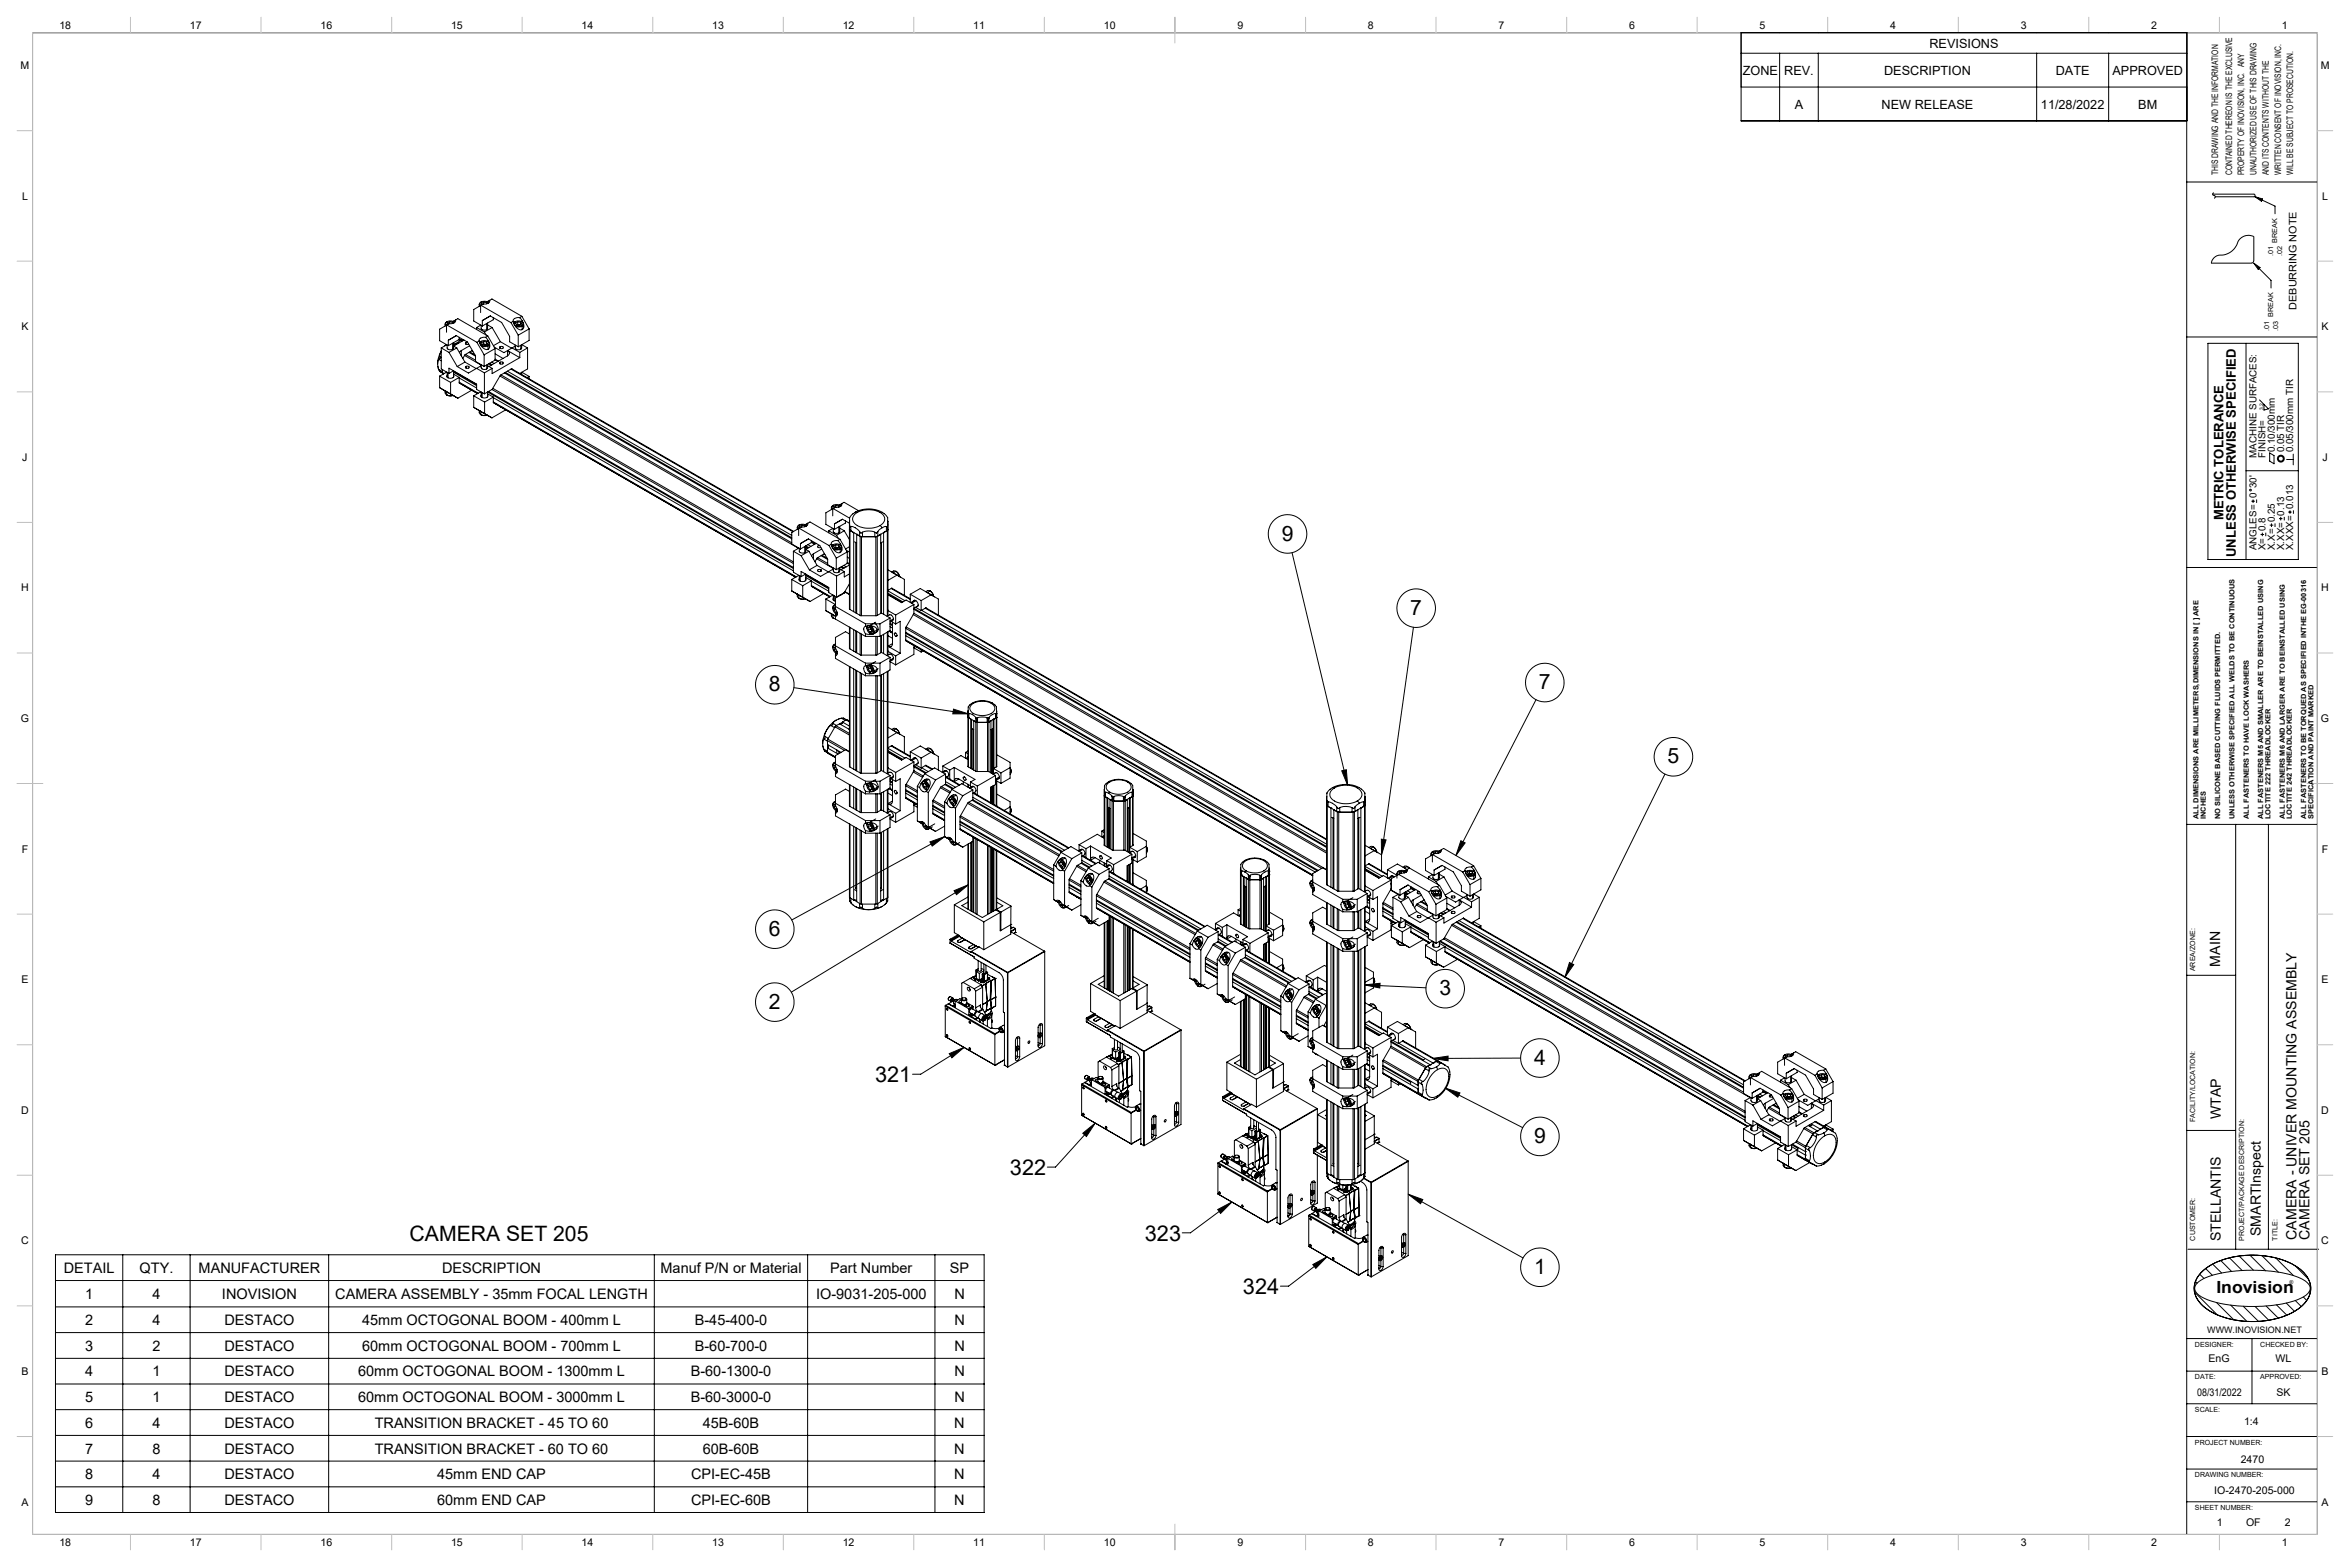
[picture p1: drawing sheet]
<svg xmlns="http://www.w3.org/2000/svg" width="914mm" height="610mm" viewBox="0 0 914 610" stroke-linecap="round" stroke-linejoin="round" font-family="sans-serif">
<defs><g id="words">
<g font-size="8.5">
<text x="340.5" y="421.1">321</text>
<text x="393" y="457.2">322</text>
<text x="445.5" y="482.8">323</text>
<text x="483.7" y="503.6">324</text>
</g>
<g font-size="8.2">
<text x="498.7" y="210.3">9</text>
<text x="548.8" y="239.1">7</text>
<text x="299.2" y="268.9">8</text>
<text x="598.8" y="268.1">7</text>
<text x="648.9" y="297">5</text>
<text x="299.2" y="364">6</text>
<text x="560.1" y="387.2">3</text>
<text x="299.2" y="392.4">2</text>
<text x="596.9" y="414.2">4</text>
<text x="596.9" y="444.7">9</text>
<text x="159.4" y="482.8">CAMERA SET 205</text>
<text x="596.9" y="495.6">1</text>
</g>
<text font-size="6.5" x="862.4" y="503">Inovision</text>
<g font-size="5.6">
<text x="24.8" y="495.2">DETAIL</text>
<text x="54.3" y="495.2">QTY.</text>
<text x="77.3" y="495.2">MANUFACTURER</text>
<text x="172" y="495.2">DESCRIPTION</text>
<text x="257" y="495.2">Manuf P/N or Material</text>
<text x="323.1" y="495.2">Part Number</text>
<text x="369.6" y="495.2">SP</text>
<text x="33.1" y="505.3">1</text>
<text x="59.3" y="505.3">4</text>
<text x="86.4" y="505.3">INOVISION</text>
<text x="130.4" y="505.3">CAMERA ASSEMBLY - 35mm FOCAL LENGTH</text>
<text x="317.6" y="505.3">IO-9031-205-000</text>
<text x="371.3" y="505.3">N</text>
<text x="33.1" y="515.5">2</text>
<text x="59.3" y="515.5">4</text>
<text x="87.3" y="515.5">DESTACO</text>
<text x="140.9" y="515.5">45mm OCTOGONAL BOOM - 400mm L</text>
<text x="270.3" y="515.5">B-45-400-0</text>
<text x="371.3" y="515.5">N</text>
<text x="33.1" y="525.5">3</text>
<text x="59.3" y="525.5">2</text>
<text x="87.3" y="525.5">DESTACO</text>
<text x="140.9" y="525.5">60mm OCTOGONAL BOOM - 700mm L</text>
<text x="270.3" y="525.5">B-60-700-0</text>
<text x="371.3" y="525.5">N</text>
<text x="33.1" y="535.5">4</text>
<text x="59.3" y="535.5">1</text>
<text x="87.3" y="535.5">DESTACO</text>
<text x="139.4" y="535.5">60mm OCTOGONAL BOOM - 1300mm L</text>
<text x="268.8" y="535.5">B-60-1300-0</text>
<text x="371.3" y="535.5">N</text>
<text x="33.1" y="545.5">5</text>
<text x="59.3" y="545.5">1</text>
<text x="87.3" y="545.5">DESTACO</text>
<text x="139.4" y="545.5">60mm OCTOGONAL BOOM - 3000mm L</text>
<text x="268.8" y="545.5">B-60-3000-0</text>
<text x="371.3" y="545.5">N</text>
<text x="33.1" y="555.5">6</text>
<text x="59.3" y="555.5">4</text>
<text x="87.3" y="555.5">DESTACO</text>
<text x="145.8" y="555.5">TRANSITION BRACKET - 45 TO 60</text>
<text x="273.5" y="555.5">45B-60B</text>
<text x="371.3" y="555.5">N</text>
<text x="33.1" y="565.5">7</text>
<text x="59.3" y="565.5">8</text>
<text x="87.3" y="565.5">DESTACO</text>
<text x="145.8" y="565.5">TRANSITION BRACKET - 60 TO 60</text>
<text x="273.5" y="565.5">60B-60B</text>
<text x="371.3" y="565.5">N</text>
<text x="33.1" y="575.5">8</text>
<text x="59.3" y="575.5">4</text>
<text x="87.3" y="575.5">DESTACO</text>
<text x="170.1" y="575.5">45mm END CAP</text>
<text x="268.9" y="575.5">CPI-EC-45B</text>
<text x="371.3" y="575.5">N</text>
<text x="33.1" y="585.5">9</text>
<text x="59.3" y="585.5">8</text>
<text x="87.3" y="585.5">DESTACO</text>
<text x="170.1" y="585.5">60mm END CAP</text>
<text x="268.9" y="585.5">CPI-EC-60B</text>
<text x="371.3" y="585.5">N</text>
</g>
<g font-size="5.5">
<text x="863.9" y="376" transform="rotate(-90 863.9 376)">MAIN</text>
<text x="864.2" y="435.5" transform="rotate(-90 864.2 435.5)">WTAP</text>
<text x="864.2" y="482.9" transform="rotate(-90 864.2 482.9)">STELLANTIS</text>
<text x="879.7" y="480.9" transform="rotate(-90 879.7 480.9)">SMARTInspect</text>
<text x="893.5" y="482.3" transform="rotate(-90 893.5 482.3)">CAMERA - UNIVER MOUNTING ASSEMBLY</text>
<text x="898.7" y="482.3" transform="rotate(-90 898.7 482.3)">CAMERA SET 205</text>
</g>
<g font-size="5.1">
<text x="865.2" y="202.4" transform="rotate(-90 865.2 202.4)">METRIC TOLERANCE</text>
<text x="870" y="216.7" transform="rotate(-90 870 216.7)">UNLESS OTHERWISE SPECIFIED</text>
</g>
<g font-size="4.9">
<text x="750.8" y="18.5">REVISIONS</text>
<text x="678.1" y="29.1">ZONE</text>
<text x="694.2" y="29.1">REV.</text>
<text x="733.1" y="29.1">DESCRIPTION</text>
<text x="799.9" y="29.1">DATE</text>
<text x="822" y="29.1">APPROVED</text>
<text x="698.4" y="42.3">A</text>
<text x="732.2" y="42.3">NEW RELEASE</text>
<text x="794.2" y="42.3">11/28/2022</text>
<text x="832" y="42.3">BM</text>
</g>
<g font-size="4.1">
<text x="23.1" y="11.2">18</text>
<text x="73.9" y="11.2">17</text>
<text x="124.7" y="11.2">16</text>
<text x="175.5" y="11.2">15</text>
<text x="226.3" y="11.2">14</text>
<text x="277.1" y="11.2">13</text>
<text x="327.9" y="11.2">12</text>
<text x="378.7" y="11.2">11</text>
<text x="429.5" y="11.2">10</text>
<text x="481.5" y="11.2">9</text>
<text x="532.3" y="11.2">8</text>
<text x="583.1" y="11.2">7</text>
<text x="633.9" y="11.2">6</text>
<text x="684.7" y="11.2">5</text>
<text x="735.5" y="11.2">4</text>
<text x="786.3" y="11.2">3</text>
<text x="837.1" y="11.2">2</text>
<text x="887.9" y="11.2">1</text>
<text x="8" y="26.9">M</text>
<text x="903" y="26.9">M</text>
<text x="8.6" y="77.7">L</text>
<text x="903.6" y="77.7">L</text>
<text x="8.3" y="128.5">K</text>
<text x="903.3" y="128.5">K</text>
<text x="8.7" y="179.3">J</text>
<text x="903.7" y="179.3">J</text>
<text x="8.2" y="230.1">H</text>
<text x="903.2" y="230.1">H</text>
<text x="8.1" y="280.9">G</text>
<text x="903.1" y="280.9">G</text>
<text x="8.4" y="331.7">F</text>
<text x="903.4" y="331.7">F</text>
<text x="8.3" y="382.5">E</text>
<text x="903.3" y="382.5">E</text>
<text x="8.2" y="433.3">D</text>
<text x="903.2" y="433.3">D</text>
<text x="8.2" y="484.1">C</text>
<text x="903.2" y="484.1">C</text>
<text x="859.3" y="529.7">EnG</text>
<text x="885.4" y="529.7">WL</text>
<text x="8.3" y="534.9">B</text>
<text x="903.3" y="534.9">B</text>
<text x="855" y="542.9">08/31/2022</text>
<text x="885.8" y="542.9">SK</text>
<text x="873.2" y="554.3">1:4</text>
<text x="871.9" y="569.1">2470</text>
<text x="861.6" y="581.1">IO-2470-205-000</text>
<text x="8.3" y="585.7">A</text>
<text x="903.3" y="585.7">A</text>
<text x="862.6" y="593.5">1</text>
<text x="873.9" y="593.5">OF</text>
<text x="889" y="593.5">2</text>
<text x="23.1" y="601.4">18</text>
<text x="73.9" y="601.4">17</text>
<text x="124.7" y="601.4">16</text>
<text x="175.5" y="601.4">15</text>
<text x="226.3" y="601.4">14</text>
<text x="277.1" y="601.4">13</text>
<text x="327.9" y="601.4">12</text>
<text x="378.7" y="601.4">11</text>
<text x="429.5" y="601.4">10</text>
<text x="481.5" y="601.4">9</text>
<text x="532.3" y="601.4">8</text>
<text x="583.1" y="601.4">7</text>
<text x="633.9" y="601.4">6</text>
<text x="684.7" y="601.4">5</text>
<text x="735.5" y="601.4">4</text>
<text x="786.3" y="601.4">3</text>
<text x="837.1" y="601.4">2</text>
<text x="887.9" y="601.4">1</text>
</g>
<text font-size="4" x="893.5" y="120.5" transform="rotate(-90 893.5 120.5)">DEBURRING NOTE</text>
<g font-size="3.8">
<text x="878" y="178.1" transform="rotate(-90 878 178.1)">MACHINE SURFACES:</text>
<text x="881.6" y="178.1" transform="rotate(-90 881.6 178.1)">FINISH=</text>
<text x="885.2" y="176" transform="rotate(-90 885.2 176)">0.10/300mm</text>
<text x="888.7" y="176" transform="rotate(-90 888.7 176)">0.05 TIR</text>
<text x="892.3" y="176" transform="rotate(-90 892.3 176)">0.05/300mm TIR</text>
<text x="878" y="190" transform="rotate(-90 878 190)">30'</text>
<text x="878" y="214.1" transform="rotate(-90 878 214.1)">ANGLES= 0</text>
<text x="881.6" y="214.1" transform="rotate(-90 881.6 214.1)">X= 0.8</text>
<text x="885.2" y="214.1" transform="rotate(-90 885.2 214.1)">X.X= 0.25</text>
<text x="888.7" y="214.1" transform="rotate(-90 888.7 214.1)">X.XX= 0.13</text>
<text x="892.3" y="214.1" transform="rotate(-90 892.3 214.1)">X.XXX= 0.013</text>
</g>
<g font-size="3.5">
<text x="863.1" y="68.2" transform="rotate(-90 863.1 68.2)">THIS DRAWING AND THE INFORMATION</text>
<text x="868.5" y="68.2" transform="rotate(-90 868.5 68.2)">CONTAINED THEREON IS THE EXCLUSIVE</text>
<text x="873.3" y="68.2" transform="rotate(-90 873.3 68.2)">PROPERTY OF INOVISION, INC. ANY</text>
<text x="878" y="68.2" transform="rotate(-90 878 68.2)">UNAUTHORIZED USE OF THIS DRAWING</text>
<text x="882.8" y="68.2" transform="rotate(-90 882.8 68.2)">AND ITS CONTENTS WITHOUT THE</text>
<text x="887.6" y="68.2" transform="rotate(-90 887.6 68.2)">WRITTEN CONSENT OF INOVISION, INC.</text>
<text x="892.3" y="68.2" transform="rotate(-90 892.3 68.2)">WILL BE SUBJECT TO PROSECUTION.</text>
<text x="858.8" y="518.8">WWW.INOVISION.NET</text>
</g>
<g font-size="2.7">
<text x="886.1" y="94.4" transform="rotate(-90 886.1 94.4)">BREAK</text>
<text x="884.5" y="99.8" transform="rotate(-90 884.5 99.8)">.01</text>
<text x="888.1" y="99.8" transform="rotate(-90 888.1 99.8)">.02</text>
<text x="884.5" y="123.3" transform="rotate(-90 884.5 123.3)">BREAK</text>
<text x="882.9" y="128.7" transform="rotate(-90 882.9 128.7)">.01</text>
<text x="886.5" y="128.7" transform="rotate(-90 886.5 128.7)">.03</text>
<text x="855.5" y="318.6" transform="rotate(-90 855.5 318.6)">ALL DIMENSIONS ARE MILLIMETERS,DIMENSIONS IN [ ] ARE</text>
<text x="858.3" y="318.6" transform="rotate(-90 858.3 318.6)">INCHES</text>
<text x="863.9" y="318.6" transform="rotate(-90 863.9 318.6)">NO SILICONE BASED CUTTING FLUIDS PERMITTED.</text>
<text x="869.5" y="318.6" transform="rotate(-90 869.5 318.6)">UNLESS OTHERWISE SPECIFIED ALL WELDS TO BE CONTINUOUS</text>
<text x="875" y="318.6" transform="rotate(-90 875 318.6)">ALL FASTENERS TO HAVE LOCK WASHERS</text>
<text x="880.6" y="318.6" transform="rotate(-90 880.6 318.6)">ALL FASTENERS M5 AND SMALLER ARE TO BEINSTALLED USING</text>
<text x="883.4" y="318.6" transform="rotate(-90 883.4 318.6)">LOCTITE 222 THREADLOCKER</text>
<text x="889" y="318.6" transform="rotate(-90 889 318.6)">ALL FASTENERS M6 AND LARGER ARE TO BEINSTALLED USING</text>
<text x="891.8" y="318.6" transform="rotate(-90 891.8 318.6)">LOCTITE 242 THREADLOCKER</text>
<text x="897.4" y="318.6" transform="rotate(-90 897.4 318.6)">ALL FASTENERS TO BE TORQUED AS SPECIFIED INTHE EG-00316</text>
<text x="900.2" y="318.6" transform="rotate(-90 900.2 318.6)">SPECIFICATION AND PAINT MARKED</text>
<text x="854.1" y="377.8" transform="rotate(-90 854.1 377.8)">AREA/ZONE:</text>
<text x="854.1" y="436.6" transform="rotate(-90 854.1 436.6)">FACILITY/LOCATION:</text>
<text x="854.1" y="482.6" transform="rotate(-90 854.1 482.6)">CUSTOMER:</text>
<text x="873.2" y="482.6" transform="rotate(-90 873.2 482.6)">PROJECT/PACKAGE DESCRIPTION:</text>
<text x="886.2" y="482.6" transform="rotate(-90 886.2 482.6)">TITLE:</text>
<text x="854.1" y="523.9">DESIGNER:</text>
<text x="879.5" y="523.9">CHECKED BY:</text>
<text x="854.1" y="536.6">DATE:</text>
<text x="879.5" y="536.6">APPROVED:</text>
<text x="854.1" y="549.3">SCALE:</text>
<text x="854.1" y="562">PROJECT NUMBER:</text>
<text x="854.1" y="574.7">DRAWING NUMBER:</text>
<text x="854.1" y="587.4">SHEET NUMBER:</text>
</g>
<text font-size="2.1" x="890.8" y="499.7">®</text>
<text font-size="1.9" x="880.6" y="159.4" transform="rotate(-90 880.6 159.4)">3.2</text>
</g></defs>
<g fill="none" stroke="#000" stroke-width=".39">
<path d="M12.7 12.7h889v584.2h-889zM677.5 12.7v34.3h173.4v-34.3M850.9 12.7v584.2M677.5 20.7h173.4M677.5 33.9h173.4M692.5 20.7v26.3M707.5 20.7v26.3M792.5 20.7v26.3M820.5 20.7v26.3M850.9 70.8h50.8M861 75.5h16.1l.4 .5-.4 .6h-15.1M861.5 75a.63 .63 0 0 0-.5 .8 .63 .63 0 0 0 .9 .4l.1 .5-.5 .4"/>
<path d="M877.5 76.6l2.9 .8-.5 .9zM877.5 76.6l7.7 3.6v2.9M186.5 118.4v.8M187 118.9v2.7M187.1 118.8l-2.8 1.6v4.5l3.4 1.9M187.1 118.8l11.7 6.7M187.3 117.5a.89 .89 0 0 0-.8 .6 .89 .89 0 0 0 .3 .9M187.3 117.5a.74 .74 0 0 0-.6 .6 .74 .74 0 0 0 .4 .7M187.3 117.5l1.2-.3 1.2 .3M188.2 117.5l-.8 .5 .2 .5M188.2 117.5l1.1 .2M188.2 117.5v.8"/>
<path d="M189.3 117.7l.2 .4M189.3 117.7v.5M189.7 117.5l.4 .3M189.7 117.5l.5 .3M190 117.2l-.5 .2M190 117.2v.4M190.5 116.8a1.79 1.79 0 0 1-2.5 1.5l-.9 .5M190.5 116.8l-.5 .4M190.5 116.8l.9-.5 11.7 6.7M861.6 100.2l1.1-.7a10.8 10.8 0 0 0 5.5-1.6l2-2.4a4.8 4.8 0 0 1 6.8-3.5v9.4l-.5 .8-16 .2 .2-1.1zM877 102.4l2.4 1.7-.7 .7zM879.1 104.5l4.6 4.6v2.9"/>
<path d="M170.7 139.8l-.4 1.7M170.7 139.8l1 .6M171.1 138.7l.1 .8-.5 .3M171.1 138.7l.6 .3M171.7 136.6a10.6 10.6 0 0 0-1.4 4.9M171.7 136.6l-.6 2.1M171.7 135.4v8.1l3 1.8M171.7 135.4l3 1.7M173.2 126v.8M173.6 134l-.5 .5M173.7 126.5v2.8M173.8 134.1l-2.1 1.3"/>
<path d="M173.9 126.4l-2.8 1.7v4.4l3.3 2M173.9 126.4l11.7 6.8M174 134.2l.1 1.4 .9 .5 1.1-.2M174 125.1a.89 .89 0 0 0-.7 .6 .89 .89 0 0 0 .2 .9M174 125.1a.72 .72 0 0 0-.5 .7 .72 .72 0 0 0 .3 .7M174 125.1l.9-.3 1.6 .3M174.4 134.5v-2.1l3.2-1.8 4.3 2.5 3.1 5.4v2.1l3.4 2M174.7 137.1l3.2 5.5M174.9 125.2l-.8 .5 .2 .5M174.9 125.2l1.1 .2M174.9 125.2v.7M176 125.4l.2 .4"/>
<path d="M176 125.4v.4M176.1 133.5v2.4M176.5 125.1l.3 .4M176.5 125.1l.4 .3M176.5 133.3v2.1l-.4 .5M176.7 124.8l-.5 .3M176.7 124.8v.5M176.8 133.9l-.3 .2M176.8 133.9l.5 .2M177.3 124.5a1.79 1.79 0 0 1-2.5 1.4l-.9 .5M177.3 124.5l-.6 .3M177.3 124.5l.9-.5 11.6 6.7"/>
<path d="M177.7 135.4l-3 1.7M177.7 135.4l1.8 3M178 133.2l.5 .3M178 133.2v.4l-.8 .5M178 133.2l-1.1 .7M178.4 132.2l.7 .3M178.7 131.8l.9 .5M178.7 131.2v.8l-4.3 2.5M179.4 132.4l.8 .1M179.4 132.4l-1.4 .8M179.4 132.4l.5 .2M179.5 136.4l-.7 .8"/>
<path d="M179.5 138.4l1.4 2.5M179.5 136.4v2M180.6 132.3l-4.1 2.3 1.2 .8M180.8 138.3l6.4 3.7M181.1 137.9l3.9 2.2M181.3 133.2l-.2 .4 .2 .3M181.3 133.9h1.1M181.3 133.2v.7M182 133.1l-.7 .1M182.5 137.1l2.5 1.5M182.7 134.5l-3.2 1.9M182.8 136.9l2 1.1"/>
<path d="M183.6 136.5l.4 .2M183.8 136.3l-2.9 1.7-.8 1.5M185.5 127.4v.8M185.5 127.4l3 1.8M185.6 133.2l2.8 4.8M186.4 132.6a3.2 3.2 0 0 0 3.6 3.3l.5-1v-1.1M186.4 132.6l-.8 .6M187.1 126.5l-1.6 .9M187.2 126.6l.2 1.5 .8 .3 1.2-.2M187.3 132.8a.88 .88 0 0 0-.5 1.1 .88 .88 0 0 0 1 .5l1.9-.2M187.3 132.8l-.7 .5M187.3 132.8l.8-.3 1.6 .3"/>
<path d="M187.7 126.8v-2.1l3.1-1.8 4.4 2.5 3.1 5.4v2.2l3.3 1.9M188.2 132.9v1M188.2 132.9l-.8 .4 .3 .7 1.1 .2 .8-.5-.3-.7M188.2 132.9l1.1 .1M188.2 133.9l-.2 .1M188.2 133.9l.5 .1M188.4 138v4.6M188.5 129.2l.7 1.2M188.7 134h-.7M188.7 134h.3zM188.9 131.2l1.1 1.3M188.9 131.2a1.79 1.79 0 0 0-2.5 1.4"/>
<path d="M189.3 133v.8M189.4 125.9v2.3M189.7 125.7v2.1l-.3 .4M189.7 132.8a.76 .76 0 0 1 .6 .7 .76 .76 0 0 1-.6 .7M189.7 132.8a.9 .9 0 0 1 .8 .8 .9 .9 0 0 1-.6 .9M189.7 126.4l1.8 1M189.7 134.2l.2 .3M189.8 130.7l-.9 .5M189.8 130.7l2.9 4.9M189.9 134.5l-1.4 .4-1.2-.2M189.9 134.5v1.4M190 132.5l.3 .8"/>
<path d="M190 132.5v.4M190.3 133.1v.1M190.5 133.7v1.4M191.5 127.4l-3 1.8M191.5 127.4l3.2 5.5M191.9 123.6v.8l-4.2 2.4M192.3 135l3.8 2.2 1.4-.8M192.7 139.7l1.2 .8M192.7 135.6l-4.3 2.4M192.7 135.6v4.5l-4.3 2.5M192.7 137.7l3 1.8M192.7 140l1 .6"/>
<path d="M194.6 134.9a.59 .59 0 0 1 .9-.2 .59 .59 0 0 1 0 .9l-.9-.1M194.6 134.9l-.3 .3 .3 .3M194.6 134.9v.6M194.7 132.9l-2.7 1.6M194.7 132.9l4.4 2.6M197.5 136.4a1.09 1.09 0 0 1 .7 1 1.09 1.09 0 0 1-.7 1M197.5 138.4l-7.2 4.2M197.5 136.4l4.7 2.7M197.5 136.4v2M198.8 125.5l2.8 4.9M199.2 135.4l-1.7 1M199.2 135.4l3 1.7"/>
<path d="M199.7 125a3.2 3.2 0 0 0 3.5 3.2M199.7 125l-.9 .5M200.5 134.2l.2 1.5 .8 .4 1.1-.2M200.5 134.6l-1.3 .8M200.5 125.1a.88 .88 0 0 0-.4 1.1 .88 .88 0 0 0 1 .6l1.9-.2M200.5 125.1l-.6 .5M200.5 125.1l.9-.3 1.6 .3M201.4 126.2l-.1 .2 .7-.1M201.4 125.2l-.8 .5 .3 .6 1.1 .2 .8-.5-.2-.6M201.4 125.2l1.2 .2M201.4 125.2v1M201.4 126.2l.6 .1"/>
<path d="M201.6 130.4v4.5M202 126.3l.2 .1zM202.2 123.6l1 1.2M202.2 123.6a1.78 1.78 0 0 0-2.5 1.4M202.2 139.1l-10.7 6.2v-2M202.2 137.1v2M202.6 125.4v.8M202.6 134.3v1.6M203 134.1v1.3l-.4 .5M203 125.1a.78 .78 0 0 1 .5 .8 .78 .78 0 0 1-.5 .7M203 125.1a.91 .91 0 0 1 .7 .8 .91 .91 0 0 1-.5 1M203 126.6l.2 .3"/>
<path d="M203.1 123l-.9 .6M203.1 123l2.8 5M203.1 134.1l2.2 1.3M203.2 126.9l-1.4 .3-1.2-.2M203.2 126.9v1.3M203.2 124.8l.4 .9M203.2 124.8v.5M203.7 126.2l.1 1.1-.6 .9M203.7 126v1.5M205.3 135.4l-3.1 1.7M205.3 135.4v8.1l-3.1 1.8M205.9 128v4.4l-4.3 2.5"/>
<path d="M205.9 128l-4.3 2.4M850.9 131.1h50.8M859.1 133.6h35.2v84.1h-35.2zM873.9 133.6v84.1M170.3 141.5l.4 2.2M170.4 142.5v.3M170.5 143.2l.5 1.2M170.7 143.7l.4 .8M170.7 143.7l1.5 .8M171.1 144.5l1.1 .6zM171.1 150.8l2.1 1.3v.9l.6 .6M171.1 146.3l4.2 2.5"/>
<path d="M171.1 150.8l4.2 2.5M171.1 146.3v4.5M172.2 144.9l.4 .6M172.2 144.9l.6 .4M172.2 143.8v1.1M173.1 152l.6 .4zM173.7 152.4l4.5 2.5M173.8 153.6l1.4 .4 1-.2M173.8 153.6l1.1 .4 1.4-.2M173.8 144.7l-2.7 1.6M173.8 152.4v1.2M174 146a1 1 0 0 0 .4 1.1 1 1 0 0 0 1.1 0 .81 .81 0 0 0 .8-.2 .81 .81 0 0 0 .2-.9"/>
<path d="M174 144.9v1.8M174.3 145.1v1.9M174.7 145.3l1.8-1v2.4M174.7 145.3v-2.1l10.8 6.2v2.1l3 1.7M175.3 153.3l2.9 1.6M175.3 148.8v4.5M176.5 144.4l9 5.2M176.5 144.8l9 5.2M176.5 145.6l2.2 1.2M176.7 144.6l-.1 .3M178.7 147l6.8 4M178.7 146.8v2.2l7.1 4.1-4.2-2.4"/>
<path d="M178.7 148.7l7.4 4.3M178.7 146.8l-3.4 2M180.9 140.9l4.4 2.5M180.9 140.9l-3 1.7M181.3 142.6a.59 .59 0 0 1 .9-.3 .59 .59 0 0 1 .1 .9h-1M181.3 142.6l-.2 .2 .2 .4M181.3 142.6v.6M181.8 150.8h.1M183.6 151.8l-5.4 3.1M184.3 158.5l2.2 1.2v1l.6 .6M184.3 154l4.3 2.4M184.3 158.5l4.3 2.4"/>
<path d="M184.3 154v4.5M185.5 143.3l3 1.8M186.4 159.7l.6 .3zM187.1 152.4l-2.8 1.6M187.2 153.7a1.01 1.01 0 0 0 .4 1.1 1.01 1.01 0 0 0 1.2 0 .78 .78 0 0 0 .8-.2 .78 .78 0 0 0 .1-.9M187.2 141.9l.2 1.5 .8 .3 1.2-.2M187.2 152.5v1.9M187.2 142.3l-4.9 2.8-4.4-2.5M187.6 152.7v2M188.5 145.1v8.1M188.6 156.4v4.5M189.4 142v1.5"/>
<path d="M189.7 141.8v1.4l-.3 .3M189.7 152.5v1.9M189.7 153.2l2.2 1.3M189.7 142.3l1.8 1M189.8 152.5l118.9 68.7M190.1 152.3l118.6 68.5M190.1 141.5l1 .6M190.5 141.3l1 .6M191.3 140.9l1 .5M191.4 151.5l117.3 67.7M191.5 143.3l-3 1.8M191.7 151.1l117 67.5"/>
<path d="M191.9 154.7l116.8 67.4M191.9 154.5v2.1l117.7 67.9-117.5-67.8M191.9 156.4l117.9 68M191.9 154.5l-3.3 1.9M194.5 146.3l116.2 67M194.6 140.9a.62 .62 0 0 1 .8-.2 .62 .62 0 0 1 .3 .8h-1.1M194.6 140.9l-.3 .3 .3 .3M194.6 140.9v.6M194.9 145.8l113.2 65.4M195.1 158.4h.1M196.3 145.1l111.8 64.5M196.6 144.9l111.5 64.3"/>
<path d="M196.8 159.4l-5.4 3.2M197.4 144.4l110.7 63.9M198.8 143.6l109.7 63.3M199.1 143.4l109.7 63.3M199.1 143.4l.1 .1M199.1 143.4l-4.4 2.6-3.2 5.5-3 1.7M203 145.7v-.8l2.9 1.5M205.9 146.4l-.8 .5M205.9 146.4v1M879.2 155.6l3.4 3.5-1.7 .4v-2.2M187 160l4.4 2.6M187.1 161.3l1.4 .3 1-.1"/>
<path d="M187.1 161.3a2.58 2.58 0 0 0 2.4 .2M187.1 160.1v1.2M188.6 160.9l2.8 1.7M883.1 176.2l1.7 1v3.2l-1.7-1zM889.7 178.8h2.6M892.3 176.7v4.1M323.5 197.5v.7M324 197.9v2.8M324.2 197.8l-2.9 1.7v4.5l3.4 1.9M324.2 197.8l6.4 3.8M324.3 196.6a.89 .89 0 0 0-.7 .6 .89 .89 0 0 0 .2 .9M324.3 196.6a.74 .74 0 0 0-.5 .6 .74 .74 0 0 0 .3 .7"/>
<path d="M324.3 196.6l.9-.3 1.5 .3M325.2 196.6l1.1 .2M325.2 196.6l-.8 .5 .2 .5M325.2 196.6v.7M326.3 196.8l.2 .4M326.3 196.8v.5M326.7 196.6l.4 .3M326.7 196.6l.2 .1M326.9 196.7l.3 .2M327 196.3l-.5 .2M327 196.3v.4M327.6 195.9a1.78 1.78 0 0 1-2.6 1.4l-.8 .5"/>
<path d="M327.6 195.9l-.6 .4M327.6 195.9l.8-.5 5.7 3.3M332.8 199.3a3.4 3.4 0 0 0-2.2 4.3l.1 1.4 .4-.2M332.8 199.3l.8 .1M333.6 199.4a2.7 2.7 0 0 0-1.9 2.5 2.7 2.7 0 0 0 1.9 2.6 10 10 0 0 0 8.8 0M333.6 199.4a9.1 9.1 0 0 1 10.1 1 2.62 2.62 0 0 1-1.3 4.1M343.2 199.2a11.2 11.2 0 0 0-10.4 .1M343.2 199.3a3.4 3.4 0 0 1 2.2 4.3v.6M873.9 183.1h20.4M876 195h1.4M876.7 194.3v1.4M878.1 194.3v1.4"/>
<path d="M890.3 199.2h1.4M891 198.5v1.4M892.4 198.5v1.4M308.7 214.5v8.1l3 1.7M308.7 214.5l3 1.7M310.2 205.1v.8M310.8 205.6v2.8M310.8 213.2l-2.1 1.3M310.9 205.5l-2.8 1.7v4.4l3.4 2M310.9 205.5l11.7 6.7M311 213.3l.2 1.5 .8 .4 1.1-.3M311 204.2a.89 .89 0 0 0-.7 .6 .89 .89 0 0 0 .2 .9"/>
<path d="M311 204.2a.7 .7 0 0 0-.5 .6 .7 .7 0 0 0 .4 .7M311 204.2l.9-.3 1.6 .3M311.5 213.6v-2.1l3.1-1.8 4.3 2.5 3.2 5.4v2.1l3.3 1.9M311.7 216.2l3.2 5.5M312 204.3l1.1 .2M312 204.3l-.9 .5 .3 .4M312 204.3v.7M313.1 204.5l.2 .4M313.1 204.5v.4M313.1 212.6v2.3M313.5 204.2l.4 .4M313.5 204.2l.4 .3"/>
<path d="M313.5 212.7l.9 .5M313.7 203.9l-.4 .3M313.7 203.9v.5M314.3 203.6a1.78 1.78 0 0 1-2.5 1.4l-.9 .5M314.3 203.6l-.6 .3M314.3 203.6l.9-.5 11.6 6.7M314.4 211.9l1.1 .6M314.7 213l-1.2-.6v2.1l-.4 .4M314.7 214.5l-3 1.7M314.7 214.5l1.8 3M315.7 210.7l1.5 .9M315.7 210.3v.8l-4.2 2.5"/>
<path d="M315.7 211l1.2 .7M316.5 215.4l-.7 .9M316.5 217.5l1.4 2.5M316.5 215.4v2.1M317.6 211.4l-4.1 2.3 1.2 .8M317.8 217.4l6.4 3.7M317.9 220l4.4 2.5M317.9 220l-3 1.7M318.1 217l4 2.2M319 212.2a.55 .55 0 0 0-.8 .1 .55 .55 0 0 0 .1 .8 .55 .55 0 0 0 .7 0l.4-.1M319.5 216.2l2.6 1.5M319.8 213.6l-3.3 1.8"/>
<path d="M319.8 216l2 1.1M320.6 215.5l.4 .2M320.8 215.4l-2.9 1.7-.8 1.4M322.5 206.5v.8M322.5 206.5l3 1.7M322.6 212.2l2.8 4.9M323.5 211.7a3.2 3.2 0 0 0 3.5 3.2M323.5 211.7l-.9 .5M324.1 205.6l-1.6 .9M324.2 205.7l.2 1.5 .9 .3 1.1-.2M324.3 211.9l-.7 .5M324.3 211.9a.88 .88 0 0 0-.5 1.1 .88 .88 0 0 0 1 .5l1.9-.2"/>
<path d="M324.3 211.9a2.56 2.56 0 0 1 2.4 0M325.2 213l-.2 .1h1M325.2 211.9v1.1M325.2 211.9l-.8 .5 .3 .6 1.1 .2 .8-.4-.3-.7M325.2 211.9l1.1 .2M325.2 213l.8 .1M325.4 217.1v4.5M325.5 208.2l.7 1.2M326 210.3l1 1.2M326 210.3a1.78 1.78 0 0 0-2.5 1.4M326.3 212.1v.8M326.4 205v2.3"/>
<path d="M326.7 204.8v2.1l-.3 .4M326.7 211.9a.73 .73 0 0 1 .6 .7 .73 .73 0 0 1-.6 .7M326.7 211.9a.9 .9 0 0 1 .8 .8 .9 .9 0 0 1-.6 .9M326.7 205.5l1.8 1M326.7 213.3l.2 .3M326.8 209.8l-.8 .5M326.8 209.8l2.9 4.9M326.9 213.6a3 3 0 0 1-2.6 .1M326.9 213.6v1.3M327 211.5l.3 .9M327 211.5v.5M327.3 212.1v.2"/>
<path d="M327.5 212.9l.1 1.1-.6 .9M327.5 212.8v1.4M328.3 220l1 .5M328.5 206.5l-3 1.7M328.5 206.5l2 3.4M329 202.6v.9l-4.3 2.4M329.3 214.1l1.2 .7M329.7 218.8l.8 .5M329.7 214.7l-4.3 2.4M329.7 214.7v4.5l-4.3 2.4M329.7 216.7l.8 .5M329.7 219.1l.8 .5"/>
<path d="M330.5 206.1l.2 .3M330.5 203.6l-2.7-1.6-3.1 1.8v2.1M330.5 219.8l-3.2 1.9M330.5 212.7l-1.5 .9M330.6 202.7l-.1 34.3 4.4 2.5h6.2l1.9-1M330.6 205.9l.5 .7M330.7 206.4l1.5 .8M330.7 206.4v30.7M331.1 204.8a4.8 4.8 0 0 1 3.4 2M331.1 204.8v1.8M331.1 206.6l3.4 1.9M332.2 207.2h.1"/>
<path d="M332.2 207.2v30.8M332.5 210.8l.8 .4M333 211.1v27.3M333.3 207.9h.1M333.3 207.9l1.4 .8M333.3 207.9v30.8M334.5 208.5l1.1 .3M334.5 206.8l.5 .6 .6-.4M334.5 206.8v1.7M334.7 208.7l.5 .1M334.7 208.7v30.7M335.2 208.8h5.6"/>
<path d="M335.2 208.8v30.7M335.6 207l2.4-.4 2.4 .4M335.6 208.8h4.8M335.6 207v1.8M340.4 207v1.8M340.8 208.8v30.7M341.3 208.7l-.5 .1M341.3 208.7v30.7M341.6 208.5l-1.2 .3M341.6 206.8l-.6 .6-.6-.4M341.6 206.8v1.7M342.4 204.5l.8 .8"/>
<path d="M342.7 207.9h.1M342.7 207.9l-1.4 .8M342.7 207.9v30.8M343 211.1v27.4M343.2 205.3l-1.6 1.5M343.5 210.8l-.8 .4M343.8 207.2h.1M343.8 207.2v31.8M344.9 204.8l-1.7 .5M344.9 204.8v1.8M344.9 206.6l-3.3 1.9M345.3 206.4l-1.5 .8"/>
<path d="M345.3 206.4v33.3M345.4 202.7l.1 36.8M345.4 204.2v1.8l-.5 .6M345.4 204.2l-.1 .8-.4-.2M345.5 206.1l-.2 .3M502.7 215l21.7 90.5M879.6 207.9h1.4M880.3 207.2v1.4M881.6 207.2v1.4M883.2 204.3h1.4M883.8 203.6v1.4M885.2 203.6v1.4"/>
<path d="M886.8 201.8h1.3M887.4 201.1v1.4M888.8 201.1v1.4M308.1 225.4l4.2 2.5M308.1 225.4v4.5l4.2 2.4M310.8 232.7l-.5-.6-.1-1 5 2.9M310.8 232.7l1.1 .3 1.4-.1M310.8 232.7l1.4 .4 1.1-.2M310.8 223.8l-2.7 1.6M310.8 231.5v1.2M311 225.1a1 1 0 0 0 .4 1.1 1 1 0 0 0 1.1 0 .83 .83 0 0 0 1-1.1M311 223.9v1.9"/>
<path d="M311.4 224.1v2M311.7 224.3l1.8-1v2.5M311.7 224.3v-2l10.8 6.2v2l3 1.8M312.3 227.9v4.4M312.3 232.3l2.9 1.7M313.5 223.5l9 5.2M313.5 223.9l9 5.2M313.5 224.6l2.2 1.3M315.7 226.1l6.8 3.9M315.7 225.9v2.1l7.2 4.2-4.3-2.4M315.7 227.8l7.4 4.3M315.7 225.9l-3.4 2"/>
<path d="M318.8 229.8h.1M319.4 221.6l.3 .3-.3 .3M319.4 221.6a.62 .62 0 0 0-.8-.2 .62 .62 0 0 0-.3 .8h1.1M319.4 221.6v.6M320.6 230.9l-5.4 3.1M321.3 237.6l3.8 2.1-1.1-.6M321.3 237.6l2.2 1.2v1l.6 .6M321.3 233v4.6M321.3 233l3.7 2.2M322.5 222.4l3 1.7M323.4 238.8l.6 .3zM324 236.6a.72 .72 0 0 1 .3-.7 .72 .72 0 0 1 .8 0l11.7 6.8"/>
<path d="M324 236.6a2.65 2.65 0 0 0 1.3 2.2M324.1 231.5l-2.8 1.5M324.1 239.1v1.3M324.2 232.8a.76 .76 0 0 0 .1 .8 .76 .76 0 0 0 .8 .3M324.2 220.9l.2 1.6 1.1 .3 .9-.2M324.2 231.6v1.8M324.2 221.4l-4.9 2.8-4.4-2.5M324.6 237.4l.7 .9M324.6 231.8v1.9M325.1 235.5a.9 .9 0 0 0-1.1 1.1M325.1 235.2l-.7 .3M325.1 239.8v1l11.7 6.8"/>
<path d="M325.1 236.4l-.5 .1v.9M325.2 237.1l-.6 .3M325.3 238.8l.5 .2zM325.5 238.9l-.4 .3v.6M325.5 224.1v8.2M325.6 239v.5M325.7 238.1l-.4 .2M325.7 238.3h-.4M326.4 221.1v1.5M326.7 220.8v1.4l-.3 .4M326.7 221.4l1.8 1M326.9 231.6l-.2 .1"/>
<path d="M327.1 231.4l.1 .1M327.2 220.6l.9 .6M327.5 220.4l1 .6M328.4 230.6l.2 .1M328.5 222.4l-3 1.7M328.5 222.4v2l2-1.1M328.8 230.2l1.7 .9M330.5 231.3l-1.5-.9-3.9 2.3v4.3a1.74 1.74 0 0 1 0 2.8M330.5 227.1l-2 3.4-3 1.8M343 238.5l3.3 1.9M345.2 239.7l1.1-.6 .4 .2 .7 .6 .2 .9M345.5 231.2l5.5 3.2"/>
<path d="M345.5 229.9l6.6 3.8M345.5 230.8l5.8 3.3M345.5 221.7l6.4 3.7v6.2M345.5 231.4l5.3 3.1 1.8-1.1 3 1.8M345.5 237.5l3 1.8M346.8 229l7.4 4.2M347 228.8l7.2 4.1M347 228.8l.2 .1M347 228.8l-1.5 .9M347.5 222.8l2.9 1.7M348.5 239.3v3.4M348.6 222.2a2.52 2.52 0 0 1 1.4 2.1l-.6-1.3z"/>
<path d="M348.6 222.2l-.8-.1-.8 .4M348.6 222.2l-1 .7M349 223.7l-3.5 2.1M354.2 231.2l4.2 2.4M354.2 231.2l3.9-2.2 4.2 2.4M354.2 231.2v3.2M355.4 239.1l160.8 92.8M355.4 233.9a1 1 0 0 1 1.1-.3 1 1 0 0 1 .6 1 .81 .81 0 0 1 .2 .9 .81 .81 0 0 1-.7 .5M355.6 237l160.6 92.7M355.6 236.6l160.6 92.7M355.6 235.2l-7.1 4.1M355.6 238.7l-3.2 5.5v5l3.2 1.9v3.5l-7.1 4.1"/>
<path d="M355.6 235.2v3.5M355.6 238.6l160.6 92.7M356 233.5l-1.7 1M356.2 236.3l2.2 1.2M356.4 233.7l-1.7 1M357.2 235.7l-1.6 .9M358.4 233.6v3.9M358.6 237.4l157.6 91M360 236.6l156.2 90.1M360.3 236.5l155.9 90M360.3 236.5h.1M360.3 236.5l-1.9 1"/>
<path d="M361.9 229.9l-1.1 .6 2.9 1.7M361.9 229.9l.8 .7 .6 1.4M361.9 229.9l-.8-.2-.9 .5M361.9 229.9l1 1 .4 1.1M362.3 231.4l-3.9 2.2M362.3 231.4l2.8 1.6v6.3M850.9 220.8h50.9M324 252a2.65 2.65 0 0 0 1.3 2.1M324.1 240.4l1 .3M324.6 252.7l.7 .9M325.1 251.2a.72 .72 0 0 0-.8 0 .72 .72 0 0 0-.3 .8M325.1 250.8a.9 .9 0 0 0-1.1 1.2"/>
<path d="M325.1 250.5l-.7 .4M325.1 251.2l11.7 6.8M325.1 255.1v1.1l11.7 6.7M325.1 251.7l-.5 .1v.9M325.2 252.4l-.6 .3M325.3 254.1l.5 .2M325.3 254.1l.5 .3M325.5 254.2l-.4 .3v.6M325.7 253.4l-.4 .2M325.7 253.6h-.4M330.5 246.6l-1.5-.9-3.9 2.3v4.3a1.74 1.74 0 0 1 0 2.8M330.5 243.9v8.4l4.4 2.5h6.2l1.9-1"/>
<path d="M330.5 259.3v39l4.4 2.5h6.2l1.9-1.1M330.7 244.1v8.3M330.7 259.4v39M332.2 244.9v8.4M333 245.4v8.4M333.3 245.6v8.4M334.7 246.3v8.4M335.2 246.7v8.1M336.8 259a1.78 1.78 0 0 0 0 2.9M336.8 246.6l1.5 .2M336.8 243.7a1.78 1.78 0 0 0 0 2.9M336.8 242.7v1"/>
<path d="M336.8 246.6v1M336.8 258v1M336.8 258h5.6M336.8 242.7h5.6M336.8 247.6h5.6M337.3 259.6a.87 .87 0 0 1 .7-.9 .87 .87 0 0 1 1 .6l.8 1.8M337.3 259.6a2.65 2.65 0 0 0 1.2 2.2M337.3 244.3a.87 .87 0 0 1 .7-.9 .87 .87 0 0 1 1 .6l.8 1.7M337.3 244.3a2.65 2.65 0 0 0 1.2 2.2M337.4 258.8l-.1 .8M337.4 243.5l-.1 .8M337.8 245.1v-1h.7l.7 .9v.9l-.7 .1"/>
<path d="M337.8 245.1l.7 .9M338.3 258.7l-1.5 .3M338.3 258.7a2.25 2.25 0 0 1 2.9 2.1l-.7 .8-.7 .3M338.3 243.4l-1.5 .3M338.3 243.4a2.25 2.25 0 0 1 2.9 2.1l-.7 .8-.7 .3M338.6 258.6h.1a3.2 3.2 0 0 1 1.4 2.5M338.6 243.2l.1 .1a3.2 3.2 0 0 1 1.4 2.4M338.7 259.9v-.3l.4 .7M338.7 244.3v.3M338.7 259.9l-.9 .5M338.7 259.9l.4 .4M338.7 244.6l-.9 .5"/>
<path d="M338.7 244.6l.5 .6M338.7 244.3l.5 .9M338.8 246.6l-.5 .2M339.2 246.7l-.9 .1M339.2 245.6l-.7 .4M339.8 245.7a.76 .76 0 0 1-.4 .8 .76 .76 0 0 1-.9 0M339.8 245.7h.3M340.1 245.7a.9 .9 0 0 1-.5 1 .9 .9 0 0 1-1.1-.2M340.3 242.4a3.2 3.2 0 0 1 1.4 2.4M340.7 257.4l-2.4 1.3M340.7 242l-2.4 1.4M340.8 247.6v7.2"/>
<path d="M341.3 247.6v7.1M341.7 244.8l-.4 .9-1.6 1M341.7 244.8l-1.6 .9M342.4 242.7v4.9M342.4 258v4.9M342.7 247.4v6.6M343 253.8l3.3 1.9M343 247.2v6.6M343.8 246.8v7.5M345.2 255.1l1.1-.6 .4 .1 .7 .6 .2 .9M345.3 245.9v9.1M345.5 251.4l4.8 2.7"/>
<path d="M345.5 253.4l3 1.8M345.5 247.3l1.8 1M346.2 245.4l1.1 .6M346.3 242.5l1 .5M346.3 243.8l1 .5M346.3 242.9l1 .5M346.3 255.7l-3.9 2.3M346.3 255.7v4.9l-3.9 2.3M346.3 240.4v4.9l-3.9 2.3M346.3 240.4l-3.9 2.3M346.3 257.4l2.2 1.3M346.7 241.7l1.8 1"/>
<path d="M347.3 250.4a1.09 1.09 0 0 1-.6 1.1 1.09 1.09 0 0 1-1.2-.1M347.3 246.3l-1.3-.8-.5 .3v9M347.3 242v8.4M347.3 250.4l-1.8 1M347.6 240.8l-.2 .6-1.1 .6M347.6 256.1l-.2 .6-1.1 .6M347.6 256.1l-1.3 .8M347.6 240.8l-1.3 .7M348.5 255.2v3.5M348.5 242.7l1.8-1v12.4M349.1 247.2l-.2-.5a.54 .54 0 0 0-.9-.4 .54 .54 0 0 0 .2 1l.3 .2M349.1 247.2l-.2 .4-.4-.1"/>
<path d="M349.1 247.2l-.6 .3M350.3 254.1l-1.8 1.1M352.4 246l160.5 92.6M352.4 247.3l159.4 92M352.4 246.4l160.2 92.4M352.4 249l158.4 91.4M352.4 244.4l161.8 93.4M352.6 249.3l158.2 91.3M352.6 243.9l163.6 94.4M355.6 252l2.8 1.6M356.3 251.5l-.7 .4M358.4 252.7v.9"/>
<path d="M359.2 253.2l-.8 .4M550 244l-12.4 88.5M308.9 267.5l67.9 10.2M326.5 279.6l-.2 .1M327.4 279.4l-2.1 .8M327.4 279.4l1.5 .8M328.2 279.4l-1.3 .1M328.3 279.4h-.9M328.3 279.4l1.1 .6M332.2 260.2v39M333 260.7v39M333.3 260.9v39"/>
<path d="M334.7 261.7v39M335.2 262v38.8M336.8 261.9l1.5 .2M336.8 261.9v1M336.8 262.9h5.6M337.8 260.4l.7 .9M337.8 260.4v-.9l.7-.1 .7 .9v.9l-.7 .1M338.8 261.9l-.5 .2M339.1 260.3l.1 .2M339.1 260.3l.1 .3M339.2 262l-.9 .1M339.2 260.9l-.7 .4"/>
<path d="M339.8 261.1a.76 .76 0 0 1-.4 .7 .76 .76 0 0 1-.9 0M339.8 261.1h.3M340.1 261.1a.9 .9 0 0 1-.5 .9 .9 .9 0 0 1-1.1-.2M340.8 262.9v37.9M341.3 261.1l-1.6 .9M341.3 262.9v37.8M341.7 260.1l-1.6 1M342.7 262.7v37.2M343 262.5v37.3M343.8 262.1v38.1M345.3 261.2v39.7M345.5 261.1v39.7"/>
<path d="M371 275.9l5.8 1.8h-6.1zM376.6 279l.2 .3M376.7 277.2l.1 .5M376.7 277.2l.1 1.9M376.7 276.4l-.1 21.8 3.3 1.9h4.8l2.7 1.6M376.8 277.7h.1M376.8 279.1l.2 .2M376.8 279.1h.1M376.8 277.7v1.4M376.8 279.3v19.1M376.8 279.3l.9 .5M377 277.6l1.4 .4"/>
<path d="M377 277.6l-.2 .1M377 277.6v1.7M377 279.3l2.7 1.5M377.7 279.8v19.1M377.8 279.7l-.1 .1M378 279.9v19.1M378.4 278l1.3 1.1M378.7 273.3a2.59 2.59 0 0 0-2 3.5v.4M378.7 273.3h.1a8.8 8.8 0 0 1 7.3 .2M378.8 277.6l-.4 .4M379.7 279.1l.3 .4M379.7 279.1v1.7"/>
<path d="M380 279.5h.1M380 279.5v1.5M380.4 279.3l1.8-.4 1.9 .4M380.4 279.3l-.4 .2M380.4 279.3v1.7h-.4M384.1 279.3l.4 .2M384.1 279.3l.2 1.7M384.5 279.5h.1M384.5 279.5v1.5M384.8 279.1l-.3 .4M384.8 279.1v1.7M385.7 273.6a2.2 2.2 0 0 1 1.4 2.3 2.2 2.2 0 0 1-1.9 1.9 7.7 7.7 0 0 1-6.4-.2"/>
<path d="M385.7 273.6a6.9 6.9 0 0 0-8 1 2.05 2.05 0 0 0 1.1 3M386.1 273.5a2.81 2.81 0 0 1 1.6 3.7M386.1 273.5l-.4 .1M386.4 279.9l.1 21.3 1.1-.7M386.7 279.7l.1 .1M386.8 279.8v19.1M387.5 277.6l.2 .1M387.5 277.6l-1.4 .4-1.3 1.1M387.5 277.6v1.7M387.5 279.3l-2.7 1.5M387.6 279.3v19.1M387.6 279.3l-.8 .5"/>
<path d="M387.7 277.7h.1M387.7 279.1l-.2 .2M387.7 279.1h.1M387.7 277.7v1.4M387.7 277.2v.5M387.7 277.2v1.9M387.7 276.4l.1 21.8-1.2 .8M387.8 279l-.2 .3M597.7 272.2l-31.2 60.6M320.1 289.2l.4 2.2M320.2 290.2l.1 .3M320.3 290.9l.6 1.2"/>
<path d="M320.5 287.5l-.4 1.7M320.5 291.4l.4 .8M320.5 287.5l1.5 .8M320.5 291.4l1.5 .8M320.9 292.2l1.1 .6zM320.9 286.4l.1 .8-.5 .3M320.9 286.4l1.4 .8M321.9 292.6l.2 .4M321.9 288.1l.1 1.6M321.9 288.1l6.7 3.8M321.9 292.6l3.2 1.9M322 289.7l5.2 3"/>
<path d="M322 291l-.1 1.6M322 291l4.1 2.3M322 289.7v1.3M322.1 287.5l-.2 .6M322.1 293l3 1.7zM322.1 287.5l8.4 4.9M322.3 289.9v.9l-.3 .2M323.3 282.2l-1.6 1.9-.8 2.3M323.3 282.2l1.4 .9M324 297.9a2.65 2.65 0 0 0 1.3 2.1M324.1 281.4l-.1 .6-.7 .2M324.1 281.4l1.4 .8"/>
<path d="M324.6 298.7l.7 .8M324.9 282.8l-2.8 4.7M324.9 282.8l5.6 3.2M325.1 297.1a.72 .72 0 0 0-.8 .1 .72 .72 0 0 0-.3 .7M325.1 296.7a.9 .9 0 0 0-1.1 1.2M325.1 296.4l-.7 .4M325.1 297.2l11.7 6.7M325.1 297.7h-.5v1M325.2 298.3l-.6 .4M325.3 282.3l-.4 .5M325.3 282.3l1.4-.7 3.8 2.2M325.3 282.3l5.2 3"/>
<path d="M325.3 280.2a11.3 11.3 0 0 0-5.2 9M325.3 280.2l-1.2 1.2M325.6 291.7v1M325.7 299.3l-.4 .2M325.7 299.5h-.4M326.1 292.4l.8 .5M326.6 292.3l-.1 .3M327.8 280.9l2.7 1.6M327.8 280.9v.4l-.8 .5M327.8 281l-1.1 .6M329.2 280.1l.4-.1 .9 .5M329.2 280.1l-1.4 .8"/>
<path d="M329.2 280.1l1.3 .7M330.5 292.6l-1.5-.9-3.9 2.2v4.3a1.73 1.73 0 0 1 0 2.9M330.5 283.5l-.2 .2M343 299.7l3.3 2M345.5 292.5l5.5 3.1M345.5 291.1l6.6 3.8M345.5 292.1l5.8 3.3M345.5 292.6l5.3 3.1 1.8-1 3 1.7M345.5 282.9l6.4 3.7v6.3M345.5 298.8l3 1.7M346.8 290.2l7.4 4.3M347 290.1l7.2 4.1"/>
<path d="M347 290.1l.2 .1M347 290.1l-1.5 .8M347.5 284.1l2.9 1.7M348.6 283.5a2.52 2.52 0 0 1 1.4 2l-.6-1.3zM348.6 283.5l-.8-.2-.8 .5M348.6 283.5l-1 .6M349 285l-3.5 2.1M354.2 292.5v3.1M354.2 292.5l4.2 2.4M354.2 292.5l3.9-2.3 4.2 2.4M355.4 295.1a1.02 1.02 0 0 1 1.1-.2 1.02 1.02 0 0 1 .6 .9 .81 .81 0 0 1 .2 .9 .81 .81 0 0 1-.7 .6M355.6 298.3l4.4 2.5"/>
<path d="M355.6 296.4v3.5l-3.2 5.5v5.1l3.2 1.8v3.5l-7.1 4.1M355.6 296.4l-7.1 4.1M355.6 299.8l3.6 2.1M356 294.7l-1.7 1M356.2 297.5l2.2 1.3M356.4 295l-1.7 .9M357.2 296.9l-1.6 1 4.8 2.7M358.4 294.9v3.9M358.6 298.7l2.6 1.5M360 297.9l2.6 1.4M360.3 297.7l2.6 1.5M360.3 297.7l.1 .1"/>
<path d="M360.3 297.7l-1.9 1.1M360.8 291.7l2.9 1.7M361.9 291.1l.8 .8 .6 1.3M361.9 291.1l-.8-.1-.9 .4M361.9 291.1l1 1.1 .4 1M361.9 291.1l-1.1 .7M362.3 292.6l2.8 1.7v5.3M362.3 292.6l-3.9 2.3M366.9 298l2.6 1.6M366.9 298v2.2M368.3 299.9l.6 .6 .2 1.1-1.2 .9M368.3 299.9l-.7-.1-1 .6"/>
<path d="M368.3 299.9l-1.3 .7M369.5 299.6v3.4M371.3 298.6l8.1 4.6-1.8 1M371.3 298.6l-1.8 1M371.3 298.6v5.5M375.7 292.7l.9 .5M375.7 292.7v2.3M376.6 294.5l-.2 .2M376.6 294.6l-.8 .5M376.6 292.2l-.9 .5M376.6 295.5l-2.7-1.6-7 4.1M378 283.4l.9 .5"/>
<path d="M378.2 283.5v15.7M378.8 283.8v15.7M378.9 280.4v19.1M378.9 280.4l.8 .5M378.9 280.4h.1M379.7 280.8l.3 .2M379.7 280.9l.5 .2M379.7 280.9v19.1M380 281h.1M380.2 281.1v19M380.2 281.1h4M384.2 281.1v19"/>
<path d="M384.5 281h-.2M384.5 281h.1M384.8 280.9l-.6 .2M384.8 280.9v19.3M384.8 280.8l-.3 .2M385.6 280.4h.1M385.6 280.4v20.3M385.6 280.4l-.8 .5M385.7 283.8v16.9M386.2 283.5v17.5M386.4 283.4l-.8 .5M386.6 299l2.9 1.7"/>
<path d="M386.6 299v2.1M387.8 293.6l5.2 3v6.1l-3.5 2.1M393 298.8l.5 1.4M522.1 299.9l1.8-.5 .5 6.1zM324 313.2a.72 .72 0 0 1 .3-.7 .72 .72 0 0 1 .8-.1l11.7 6.8M324 313.2a2.65 2.65 0 0 0 1.3 2.1M324.6 314l.7 .9M325.1 312a.9 .9 0 0 0-1.1 1.2M325.1 311.7l-.7 .4M325.1 301.1v1l11.7 6.7M325.1 316.4v1l11.7 6.7M325.1 313l-.5 .1v.9"/>
<path d="M325.2 313.6l-.6 .4M325.3 315.3l.5 .2zM325.3 300l.5 .2M325.3 300l.5 .3M325.5 315.5l-.4 .2v.7M325.5 300.2l-.4 .2v.7M325.7 314.6l-.4 .3M325.7 314.8l-.4 .1M330.5 307.9l-1.5-.9-3.9 2.2v4.3a1.73 1.73 0 0 1 0 2.9M330.5 305.2v8.4l4.4 2.5h6.2l1.9-1.1M330.7 305.3v8.4M332.2 306.2v8.3"/>
<path d="M333 306.6v8.4M333.3 306.8v8.4M334.7 307.6v8.4M335.2 307.9v8.2M336.8 307.8l1.5 .3M336.8 304.9a1.78 1.78 0 0 0 0 2.9M336.8 303.9v1M336.8 307.8v1M336.8 319.2v1.1M336.8 319.2h5.6M336.8 303.9h5.6M336.8 308.8h5.6"/>
<path d="M337.3 305.5a.87 .87 0 0 1 .7-.8 .87 .87 0 0 1 1 .5l.8 1.8M337.3 305.5a2.65 2.65 0 0 0 1.2 2.2M337.4 304.7l-.1 .8M337.8 306.3v-.9l.7-.1 .7 .9v1h-.7M337.8 306.3l.7 .9M338.3 320l-1.5 .3M338.3 320a2.25 2.25 0 0 1 2.9 2.1l-.7 .8-.7 .2M338.3 304.7l-1.5 .2M338.3 304.7a2.25 2.25 0 0 1 2.9 2.1l-.7 .8-.7 .2M338.6 319.8h.1a3.2 3.2 0 0 1 1.4 2.5M338.6 304.5h.1a3.2 3.2 0 0 1 1.4 2.5M338.7 305.8v-.2l.4 .6"/>
<path d="M338.7 305.8l-.9 .5M338.7 305.8l.4 .4M338.8 307.8l-.5 .3M339.1 306.2l.1 .3M339.2 308l-.9 .1M339.2 306.8l-.7 .4M339.8 307a.74 .74 0 0 1-.4 .8 .74 .74 0 0 1-.9-.1M339.8 307h.3M340.1 307a.9 .9 0 0 1-.5 1 .9 .9 0 0 1-1.1-.3M340.2 303.6h.1a3.2 3.2 0 0 1 1.4 2.5M340.7 318.6l-2.4 1.4M340.7 303.3l-2.4 1.4"/>
<path d="M340.8 308.8v7.3M341.3 308.8v7.2M341.7 306.1l-.2 .7-1.8 1.1M341.7 306.1l-1.6 .9M342.4 303.9v4.9M342.4 319.2v4.9M342.7 308.7v6.5M343 315l3.3 2M343 308.5v6.6M343.8 308v7.6M345.2 301l1.1-.6 .4 .1 .7 .7 .2 .8M345.2 316.3l1.1-.6 .4 .1 .7 .7 .2 .9"/>
<path d="M345.3 307.2v9M345.5 307v9.1M345.5 307.1l.5-.3 1.3 .7M345.5 312.6l4.8 2.8M345.5 314.7l3 1.7M345.5 308.5l1.8 1.1M346.2 306.6l1.1 .6M346.3 303.7l1 .6M346.3 305l1 .6M346.3 304.1l1 .6M346.3 301.7v4.9l-3.9 2.2M346.3 317v4.9l-3.9 2.2"/>
<path d="M346.3 317l-3.9 2.2M346.3 301.7l-3.9 2.2M346.3 318.6l2.2 1.3M346.7 303l1.8 1M347.3 311.6a1.09 1.09 0 0 1-.6 1.1 1.09 1.09 0 0 1-1.2-.1M347.3 303.2v8.4M347.3 311.6l-1.8 1M347.6 302l-.2 .6-1.1 .6M347.6 317.4l-.2 .5-1.1 .6M347.6 317.4l-1.3 .7M347.6 302l-1.3 .8M348.5 300.5v3.5"/>
<path d="M348.5 316.4v3.5M348.5 304l1.8-1v12.4M349.1 308.5l-.1-.4a.56 .56 0 0 0-.4-.7 .56 .56 0 0 0-.7 .4 .56 .56 0 0 0 .3 .7l.3 .3M349.1 308.5l-.2 .3h-.4M349.1 308.5l-.6 .3M350.3 315.4l-1.8 1M352.4 307.2l4.5 2.6M352.4 308.5l4.5 2.7M352.4 307.6l4.5 2.6M352.4 305.7l4.5 2.6M352.4 310.2l4.5 2.6M352.6 310.6l4.3 2.5-1.5-.9"/>
<path d="M352.6 305.1l4.3 2.6M355.4 300.3l3.6 2.1M355.6 313.3l1.3 .7M356.3 312.7l-.7 .5M356.9 319.3l1.9 1.1-.4-.2M356.9 305.9l.9 .5M356.9 319.3l.9 .6M356.9 305.9v13.4M357.8 306.4a1.86 1.86 0 0 0 2.5 1.4M357.8 319.9a1.79 1.79 0 0 1 2.5 1.4M357.8 319.9l.6 .3M358.4 304.9l-.6 1.5"/>
<path d="M358.8 304.9a2.65 2.65 0 0 0 1.2 2.2M358.8 304.7v.2M358.8 304.6l-.4 .3M358.8 319.9l-.4 .3M358.8 319.7v.5M358.9 319.7l-.1 .5M358.9 304.1l-.5 .8M359.2 305.2l.4-.6 .8 .4 .5 1.1-.5 .6-.8-.5M359.2 305.2l.4 1M359.8 301l4.2 2.4M359.8 301l-2.9 4.9M359.8 301l3.9-2.3 4.2 2.5"/>
<path d="M359.9 304.7l-.7 .5M360 304.2a1.91 1.91 0 0 1 .7 3l-.7-.1M360 307.1l.8 .2M360 304.2a.74 .74 0 0 0-.8-.1 .74 .74 0 0 0-.4 .8M360.2 303.9l1 1 .4 1.2M360.2 303.9a.86 .86 0 0 0-1-.1 .86 .86 0 0 0-.4 .9M360.2 303.9l-.2 .3M360.3 304.9v.3zM360.3 305.2l.5 .6M360.3 305.2l.2 .5M360.3 307.8l.9 .5M360.4 303.1l-1.2 .7"/>
<path d="M360.5 305.7l-.9 .5M360.5 305.7l.3 .1M361.2 308.3v13.5M361.4 303.2a2.79 2.79 0 0 1-.5 4l-.6 .6M361.4 303.2l-.8-.2-1.3 .7M361.4 303.2l-1.2 .7M363 313.3l4.6 2.7M363 314.6l4.6 2.7M363 313.7l4.6 2.7M363 311.7l4.6 2.7M363 316.3l4.6 2.6M363.1 316.7l4.5 2.5"/>
<path d="M363.1 311.2l4.5 2.6M364 303.4l-2.8 4.9M365.9 306.4l3.7 2.1M366.1 318.4h.1M366.3 306l3.6 2M367.6 312l.8 .5M367.6 312v13.5M367.6 305.2l3 1.8M367.9 304.1l3.9 2.2M367.9 305l3.1 1.7M367.9 301.2v3.8l-1.8 1.1-3.1 5.4v5.1l3.1 1.8M367.9 301.2l-3.9 2.2"/>
<path d="M368 302.5l5.2 3M368.4 312.5a1.77 1.77 0 0 0 2.5 1.4M369 311l-.6 1.5M369.4 311l.2 1 1.1 1.2M369.4 310.8v.2M369.4 310.8l-.4 .2M369.5 310.3l-.5 .7M369.5 303l-1.2-.7 5.2 3M369.5 303l.3 .2M369.8 311.3l.4-.6 .9 .4 .4 1.1-.4 .6-.9-.5M369.8 311.3l.4 1M369.9 309.8a1.5 1.5 0 0 1 2.2-.4 1.5 1.5 0 0 1 .3 2.1l-.5 1.2-1 1.2"/>
<path d="M370.4 307.1l-2.8 4.9M370.4 307.1l4.2 2.5M370.4 307.1l3.9-2.2 4.2 2.4M370.5 310.9l-.7 .4M370.7 310.3l.2 .2a1.77 1.77 0 0 1 .4 2.8l-.6-.1M370.7 313.2l.7 .3M370.7 310.3a.79 .79 0 0 0-.9-.1 .79 .79 0 0 0-.4 .8M370.8 310l.8 .7 .6 1.5M370.8 310a.88 .88 0 0 0-1-.1 .88 .88 0 0 0-.4 .9M370.8 311l.1 .3zM370.8 310l-.1 .3M370.9 311.3l.4 .6"/>
<path d="M370.9 311.3l.2 .5M370.9 313.9l.9 .5M371 309.2l-1.2 .7M371.1 311.8l.3 .2M371.1 311.8l-.9 .5M371.3 304.1a1.09 1.09 0 0 1 .5-1.2 1.09 1.09 0 0 1 1.3 .1l4.5 2.7M371.8 314.4v13.5M372 309.4l-1.2 .6M373.1 303.1l-1.8 1M373.6 319.4l36.4 21.1M373.6 319.8l36.4 21.1M373.6 317.9l36.4 21"/>
<path d="M373.7 317.4l36.3 20.9M374.6 309.6l-2.8 4.8M374.8 304.1v1.1M375.4 302.3a.62 .62 0 0 1 .6 .6 .62 .62 0 0 1-.6 .6l-.6-.9M375.4 302.3h-.5l-.1 .3M375.4 302.3l-.6 .3M376.5 312.5l35.5 20.5M376.6 305.1v1.1M376.8 305.2v1.2M376.9 312.1l35.4 20.4M377.6 304.2l2.7 1.6M377.6 304.2v2.1"/>
<path d="M378.2 311.3l34.9 20.1M378.5 310.2l35.7 20.6M378.5 311.1l34.9 20.2M378.5 307.3v3.9l-1.8 1-3.1 5.4v5.1l36.4 21M378.5 307.3l-3.9 2.3M378.6 308.6l37 21.4M378.9 306l.6 .6a1.04 1.04 0 0 1 0 1.5l-1 .5M378.9 306l-.5-.1-1.2 .6M378.9 306l-1.4 .7M380.3 305.8v3.4M380.5 309.4l-1.6-1 37 21.4M385.7 306.1v6.3"/>
<path d="M386.2 305.8v6.9M386.4 305.7v7.1M386.8 305.5v7.5M387 300.9a1 1 0 0 1 1.1-.3 1 1 0 0 1 .6 1 .8 .8 0 0 1 .2 .9 .8 .8 0 0 1-.7 .5M387.4 301.7v3.5l-1.8 1v6.1M387.4 301.7l-7.1 4.1M387.6 303.7v9.8M387.8 308.9l5.2 3v4.7M387.8 303.8v9.8M388.8 302.7l-1.4 .8 2.1 1.3M388.9 302.3l-1.5 .8M389.5 300.7v4.1"/>
<path d="M393 314.1l.5 1.4M393 314l.5 1.5M393 313.9l-2.3 1.4M393.5 315.5l-.5 .9M393.5 300.2l-.5 .9M393.5 300.2l-.5-1.5-3.5 2M393.5 315.5l-.5 .3M393.5 300.2l-.5 .3M429.6 309.6l.3 .3M429.8 307.8v.5M429.8 307.8v1.9M429.8 307.1l-.2 21.8 3.3 1.9h4.8l2.7 1.5"/>
<path d="M429.8 308.3h.1M429.8 308.3v1.4M429.9 308.3h.1M429.9 309.7l.2 .2M429.9 309.7h.1M429.9 309.9v19.1M429.9 309.9l.8 .5M430.1 308.2l1.3 .4M430.1 308.2l-.2 .1M430.1 308.2v1.7M430.1 309.9l2.6 1.5M430.7 310.4v19.1"/>
<path d="M430.8 310.3l-.1 .1M431.1 314l.8 .5M431.1 310.5v19.2M431.3 314.1v15.7M431.4 308.6l1.3 1.1M431.8 308.2l-.4 .4M431.8 314.4v15.7M431.9 311v19.2M431.9 311l.8 .5M431.9 311h.1M432.7 309.7l.3 .4M432.7 311.4l.3 .2"/>
<path d="M432.7 309.7v1.7M432.7 311.5l.5 .2M432.7 311.5v19.1M433 310.1h.1M433 311.6h.1M433 310.1v1.5M433 311.6h.4M433.2 311.7v19.1M433.2 311.7h4.1M433.4 309.9l1.9-.4 1.8 .4M433.4 309.9l-.4 .2M433.4 311.6h3.7"/>
<path d="M433.4 309.9v1.7M437.1 309.9l.4 .2M437.1 309.9v1.7M437.3 311.7v19.1M437.5 310.1h.1M437.5 311.6h-.4M437.5 311.6h.1M437.5 310.1v1.5M437.8 309.7l-.3 .4M437.8 311.4l-.3 .2M437.8 311.5l-.5 .2M437.8 309.7v1.7"/>
<path d="M437.8 311.5v19.3M438.6 311h.1M438.6 311v20.3M438.6 311l-.8 .5M438.7 304.2a2.2 2.2 0 0 1 1.4 2.3 2.2 2.2 0 0 1-1.9 1.9 7.6 7.6 0 0 1-6.4-.2M438.7 304.2a6.5 6.5 0 0 0-8.2 1.4v1.2l1.3 1.4M438.7 314.4v16.9M439.1 304.1a2.44 2.44 0 0 1 1.7 3.2l-.1 2.4M439.1 304.1a7.5 7.5 0 0 0-9.3 1.6v2.1M439.1 304.1l-.4 .1M439.2 314.1v17.5M439.5 314l-.9 .5"/>
<path d="M439.5 310.5v21.3M439.7 310.3l.1 .1M439.8 310.4v19.1M440.5 308.2l.2 .1M440.5 308.2l-1.4 .4-1.3 1.1M440.5 308.2v1.7M440.5 309.9l-2.7 1.5M440.7 309.9v19.1M440.7 309.9l-.9 .5M440.7 308.3h.1M440.7 309.7l-.2 .2M440.7 309.7h.1"/>
<path d="M440.7 308.3v1.4M440.8 308l-.1 .3M440.8 307.1l.1 21.8-1.3 .7M440.9 309.6l-.2 .3M516.2 313.3l.2 .3M516.3 309.8l-.1 34.4 4.4 2.5h6.2l1.8-1 3.4 1.9M516.3 311.3v1.8l.4 .6M516.3 311.3l.1 .8 .3-.1M516.4 313.6l1.5 .8M516.4 313.6v30.7M516.7 312l1.7 .5 1.7 1.4M516.7 312v1.7"/>
<path d="M516.7 313.7l3.4 2M517.9 314.4h.1M517.9 314.4v30.8M518.2 318l.8 .4M518.4 306.4a3.4 3.4 0 0 0-2.1 4.4v.5M518.4 306.4a10.5 10.5 0 0 1 12.4 1.7l.3 .5M518.4 306.4l.9 .1M518.7 318.2v27.4M519 315l1.3 .8M519 315v30.8M519 315h.1M519.3 306.5a2.69 2.69 0 0 0-1.9 2.6 2.69 2.69 0 0 0 1.9 2.5 9.7 9.7 0 0 0 8.8 0"/>
<path d="M519.3 306.5a8.6 8.6 0 0 1 10.4 1.5 2.63 2.63 0 0 1-1.6 3.6M520.1 313.9l.6 .7 .6-.4M520.1 313.9v1.8M520.3 315.8l.6 .2M520.3 315.8v30.8M520.9 316h5.6M520.9 316v30.7M521.3 314.2a6.1 6.1 0 0 1 4.8 0M521.3 314.2v1.7l-1.2-.2M526.1 314.2v1.7l1.1-.2M526.5 316v30.7M527 315.8l-.5 .2"/>
<path d="M527 315.8v30.8M527.2 313.9l-.5 .7-.6-.4M527.2 313.9v1.8M528.1 311.6l.8 .9M528.4 315v30.8M528.4 315l-1.4 .8M528.7 318.2v27.5M528.9 312.5l-1.7 1.4M529.2 318l-.8 .4M529.5 314.4h.1M529.5 314.4v31.7M530.6 312l-1.7 .5"/>
<path d="M530.6 312v1.7M530.6 313.7l-3.4 2M531 313.6l-1.5 .8M531 313.6v33.3M531.1 308.6v2.7M531.1 311.3v1.9l-.5 .5M531.1 311.3l-.1 .8-.4-.1M531.1 309.8l.1 36.9M531.2 313.3l-.2 .3M647.8 301.1l-38.9 79.1M330.5 320.5v28.6l.2 .2M330.7 320.6v28.7"/>
<path d="M332.2 321.5v28.6M333 321.9v24M333.3 322.2v28.6M334.7 322.9v28.7M335.2 323.3v28.4M336.8 323.1l1.5 .3M336.8 320.3a1.78 1.78 0 0 0 0 2.8M336.8 323.1v1M336.8 324.1h5.6M337.3 320.9a.87 .87 0 0 1 .7-.9 .87 .87 0 0 1 1 .5l.8 1.8M337.3 320.9a2.65 2.65 0 0 0 1.2 2.1M337.4 320l-.1 .9"/>
<path d="M337.8 321.6v-.9l.7-.1 .7 .9v1h-.7M337.8 321.6l.7 .9M338.7 320.9v.2M338.7 321.1l-.9 .5M338.7 321.1l.4 .5M338.7 320.9l.4 .7M338.8 323.1l-.5 .3M339.1 321.6l.1 .2zM339.2 323.3l-.9 .1M339.2 322.1l-.7 .4M339.8 322.3a.74 .74 0 0 1-.4 .8 .74 .74 0 0 1-.9-.1M339.8 322.3h.3"/>
<path d="M340.1 322.3a.9 .9 0 0 1-.5 1 .9 .9 0 0 1-1.1-.3M340.8 324.1v27.6M341.3 322.3l-1.6 .9M341.3 324.1v27.5M341.7 321.4l-1.6 .9M342.7 324v26.8M343 323.8v22.1M343.8 323.3v26.8M345.3 322.5v26.8M345.5 322.3v26.7l-.2 .3M358.8 320.2a2.65 2.65 0 0 0 1.2 2.2M359.2 320.5l.4 1"/>
<path d="M359.5 320.1l-.3 .4M359.6 321.5l.8 .5 .4-.4M359.6 320.2l-.4 .3M360.3 321.2l-.7 .3M360.3 321.3l.9 .5M361.3 321.8a.75 .75 0 0 1-.5 .7 .75 .75 0 0 1-.8-.1M361.6 321.7a.89 .89 0 0 1-.5 .9 .89 .89 0 0 1-1.1-.2M361.8 327.5l5.8-2-4.9 3.6zM362.8 321.7l-1.6 .9M363.7 320.5l-2.3 1.4-1.1-.6M367.6 325.5l-59.5 32.4M367.6 325.5l1.8 1.1-.4-.3"/>
<path d="M367.6 321.4l-3.6 2-2.8-1.6M367.6 325.5l.8 .5M368.4 326a1.82 1.82 0 0 1 2.5 1.4M368.4 326l.6 .3M369.4 326.4l.2 .9 1.1 1.2M369.4 326.1l-.4 .2M369.4 325.8v.6zM369.8 326.6l.4 1M370.1 326.2l-.3 .4M370.2 327.6l.9 .5 .3-.4M370.2 326.4l-.4 .2M370.9 327.3l-.7 .3"/>
<path d="M370.9 327.4l1 .6M370.9 327.4l.9 .5M371.9 328a.71 .71 0 0 1-.5 .6 .71 .71 0 0 1-.7-.1M371.9 328l.6 .3M372.3 327.8a.89 .89 0 0 1-.6 .9 .89 .89 0 0 1-1-.2M373.4 327.8l-1.6 .9M373.6 320.7l36.4 21.1M373.6 322.4l36.4 21M376.6 328.4v25.3M376.7 324.5h.1M376.8 328.3v25.5M377.7 327.8v26.5"/>
<path d="M378 327.6v26.9M378.2 327.4v27.2M378.5 325.5v1.8l-3.9 2.3-2.8-1.7M378.8 325.7v29.2M378.9 325.8v29.2M379.7 326.2v29.3M380.2 326.5v29.3M384.2 328.9v26.9M384.8 329.2v26.3M385.6 329.6v25.4M385.7 329.7v25.3M386.2 330v24.6"/>
<path d="M386.4 330.1v24.4M386.8 330.3v24M387.6 330.8v23.3M387.8 330.9v22.8M410 336.5l.9 .5M410 336.5v13.5M410.9 337a1.77 1.77 0 0 0 2.4 1.4M411.4 335.5l-.5 1.5M411.8 335.5l.4 1.2 .9 1M411.8 335.2l-.4 .3M412 334.8l-.6 .7M412.3 335.8l.4-.6 .8 .5 .4 1-.4 .6-.8-.5"/>
<path d="M412.3 335.8l.4 1M412.4 334.3a1.5 1.5 0 0 1 2.1-.5 1.5 1.5 0 0 1 .4 2.2l-.5 1.2-1.1 1.2M412.8 331.6l-2.8 4.9M412.8 331.6l4.3 2.4M412.8 331.6l3.9-2.2 4.2 2.4M413 335.4l-.7 .4M413.1 334.8l.5 .4a1.49 1.49 0 0 1 0 2.6l-.5-.1M413.1 337.7l.7 .3M413.1 334.8a.76 .76 0 0 0-.9-.1 .76 .76 0 0 0-.4 .8M413.2 334.5l1.1 1.1 .4 1.1M413.2 334.5a.9 .9 0 0 0-1.1 0 .9 .9 0 0 0-.3 1M413.2 334.5l-.1 .3"/>
<path d="M413.3 335.5v.3zM413.3 335.8l.5 .6M413.3 335.8l.3 .5M413.3 338.4l.9 .5M413.5 333.7l-1.2 .7M413.6 336.3l-.9 .5M413.6 336.3l.2 .1M414.2 338.9v13.5M414.4 333.8l-1.2 .7M417.1 334l-2.9 4.9M418.9 337l3.7 2.1M419.3 336.6l3.6 2.1"/>
<path d="M419.9 328.6l2.7 1.6M419.9 328.6v2.3M420.7 335.8l3 1.8M420.9 335.6l3.1 1.8M420.9 334.7l3.9 2.2M420.9 331.8l-3.8 2.2M420.9 331.8v3.9l-1.8 1-3.1 5.4v5.1l3.1 1.8M421.1 333.1l5.2 3M421.3 330.4l.6 .7 .3 1.1-1.3 .9M421.3 330.4l-.5-.1-1.2 .7M421.3 330.4l-1.3 .8M422.6 330.2v3.5l-1.3-.8 5.2 3"/>
<path d="M423.4 337.7l-2.8 4.9M423.4 337.7l4.3 2.4M423.4 337.7l3.9-2.2 4.3 2.4M424.1 339.8l-1.3 .7M424.3 329.1l8.1 4.7-1.8 1M424.3 329.1l-1.7 1.1M424.3 329.1v5.6M425 339.9l-1.1 .7M426.1 333.7a1.1 1.1 0 0 0-1.2-.2 1.1 1.1 0 0 0-.6 1.2M426.1 333.7l4.5 2.6M426.1 333.7l-1.8 1M427.9 334.7v1.1"/>
<path d="M428.4 332.9a.59 .59 0 0 1 .6 .7 .59 .59 0 0 1-.7 .5l-.5-.9M428.4 332.9h-.5l-.1 .3M428.4 332.9l-.6 .3M428.7 323.3l.9 .5M428.7 323.3v2.3M429.6 325.1l-.2 .3M429.6 325.2l-.7 .4M429.6 322.8l-.9 .5M429.6 326.1l-2.6-1.5-7.1 4M429.6 335.7v1.1M429.9 335.8v1.1M430.6 334.8l2.7 1.6"/>
<path d="M430.6 334.8v2.1M431.6 337.9v3.9l-1.9 1.1-3.1 5.3v5.1l36.4 21M431.6 337.9l-3.9 2.2M431.7 339.2l37 21.3M431.9 336.6l.6 .7 .3 1-1.2 1M431.9 336.6l-.6-.1-1.1 .6M431.9 336.6l-1.3 .8M433.3 336.4v3.5M438.7 336.8v6.2M439.2 336.4v6.9M439.5 336.3v7.1M439.6 329.6l2.9 1.7"/>
<path d="M439.6 329.6v2.1M439.8 336.1v7.5M440 331.5a1.34 1.34 0 0 1 1.5 .2 1.34 1.34 0 0 1 .4 1.5l-.6 .5M440.4 332.3v3.5l-1.8 1v6.1M440.4 332.3l-7.1 4.1M440.6 331.2l-1.1 .6M440.7 334.3v9.8M440.9 324.2l5.2 3v6.1l-3.6 2.1M440.9 339.5l5.2 3v4.7M440.9 334.4v9.8M441.8 333.3l-1.4 .9 2.1 1.2M441.9 332.9l-1.5 .8"/>
<path d="M442.5 331.3v4.1M446.1 329.4l.4 1.4M446.5 330.8l-.4 1M446.5 330.8l-.4-1.6-3.6 2.1M446.5 330.8l-.4 .3M482.8 337.6l-.1 21.8 3.3 2h4.7l2.7 1.5M482.8 338.6l.1 .3M482.9 338.9h.1M482.9 338.9v1.4M483.1 338.8l1.3 .4M483.1 338.8l-.2 .1M483.1 338.8v1.7"/>
<path d="M484.4 339.2l1.3 1.1M484.9 338.8l-.5 .4M491.7 334.8a2.22 2.22 0 0 1 1.4 2.3 2.22 2.22 0 0 1-1.9 2 7.8 7.8 0 0 1-6.3-.3M491.7 334.8a6.9 6.9 0 0 0-8 1 2.07 2.07 0 0 0 1.2 3M492.2 334.7a2.83 2.83 0 0 1 1.6 3.7l-.1 1.9M492.2 334.7a7.5 7.5 0 0 0-9.4 1.6l.1 4M492.2 334.7l-.5 .1M493.5 338.8l.2 .1M493.5 338.8l-1.3 .4-1.3 1.1M493.5 338.8v1.7M493.7 338.9h.1M493.7 338.9v1.4"/>
<path d="M493.8 338.6l-.1 .3M493.8 337.6l.1 21.8-1.3 .8M516.2 338.5l-1.5-.9-3.9 2.2v4.3a1.79 1.79 0 0 1 0 2.9M531.2 338.6l5.3 3 1.8-1 3 1.7M531.2 338.3l5.4 3.2M531.2 337l6.6 3.9M531.2 338l5.8 3.3M531.2 328.9l6.4 3.6M532.4 336.1l7.5 4.3M532.7 336l7.2 4.1M532.7 336l.2 .1M532.7 336l-1.5 .8"/>
<path d="M533.2 330l2.9 1.7M534.3 329.4l.9 .8 .5 1.2-.4-.9zM534.3 329.4l-.8-.2-.8 .5M534.3 329.4l-1.1 .7M534.7 330.9l-3.5 2.1M537.5 326.5l1.8 .2-1.7 5.8zM537.6 332.5v6.3M539.9 338.3v3.2M539.9 338.3l3.7 2.2M543.6 339.8v1.8M544.3 338.9a.89 .89 0 0 0-.7 .6 .89 .89 0 0 0 .2 .9M544.3 338.9a.71 .71 0 0 0-.5 .6 .71 .71 0 0 0 .4 .7"/>
<path d="M544.3 338.9l.9-.3 1.6 .3M545.3 338.9l-.9 .5 .3 .5M545.3 338.9l1.1 .2M545.3 338.9v.8M546.4 339.1l.2 .4M546.4 339.1v.5M546.8 338.9l.4 .3M546.8 338.9l.2 .1M547 339l.3 .2M547 338.5l-.4 .3M547 338.5v.5M547.5 338.3l-3.8-2.2-3.8 2.2"/>
<path d="M547.5 337.1l.8 .7zM547.5 337.1l-.7-.2-.9 .5M547.5 338.8l-.4 .3M547.5 337.1l-1 .6M547.6 338.2a1.77 1.77 0 0 1-2.5 1.5l-.9 .4M547.6 338.2l-.6 .3M547.6 338.2l.9-.5 11.6 6.8M556.8 332.1v.8M557.4 332.6v2.8M557.5 332.5l-2.8 1.7v4.4l3.3 2M557.5 332.5l11.7 6.7M557.6 331.2a.9 .9 0 0 0-.5 1.5"/>
<path d="M557.6 331.2a.72 .72 0 0 0-.5 .6 .72 .72 0 0 0 .3 .7M557.6 331.2l.9-.3 1.6 .3M558.5 331.3l-.8 .5 .2 .4M558.5 331.3l1.1 .2M558.5 331.3v.7M559.6 331.5l.2 .4M559.6 331.5v.4M559.7 339.6v2.3M560.1 339.4v2.1l-.4 .4M560.1 331.2l.4 .4M560.1 331.2l.4 .3M560.3 330.9l-.4 .3"/>
<path d="M560.3 330.9v.5M560.8 330.6a1.77 1.77 0 0 1-2.4 1.4l-.9 .5M560.8 330.6l-.5 .3M560.8 330.6l.9-.5 11.7 6.7M562.3 337.3v.8l-4.3 2.5M568.4 327.1l1.7 .8-3.6 4.9zM569.2 339.2l2.8 4.9M570.1 338.7a3.1 3.1 0 0 0 3.4 3.2l.5-.6 .1-1.4M570.1 338.7l-.9 .5M570.8 338.9a.89 .89 0 0 0-.4 1 .89 .89 0 0 0 1 .6l1.9-.2M570.8 338.9l-.6 .5M570.8 338.9l.9-.3 1.6 .3"/>
<path d="M571.8 338.9l-.8 .5 .3 .6 1.1 .2 .8-.4-.3-.7M571.8 338.9l1.1 .2M571.8 338.9v1.1M571.8 340l-.3 .1M571.8 340h.5M572.5 337.3l1 1.2M572.5 337.3a1.73 1.73 0 0 0-2.4 1.4M572.9 339.1v.8M573.3 338.9a.73 .73 0 0 1 .5 .7 .73 .73 0 0 1-.5 .7M573.3 338.9a.9 .9 0 0 1 .8 .8 .9 .9 0 0 1-.6 .9M573.4 336.8l-.9 .5M573.4 336.8l2.8 4.9"/>
<path d="M573.5 338.5l.4 .9M573.5 338.5v.5M574.1 339.8v1.4M850.9 320.7h50.8M869.9 320.7v165.3M882.6 320.7v165.3M330.6 350.5l.8 1.1M330.6 349.2v1.3M330.6 350.5l.5 .7M330.7 349.3l1.5 .8M331.1 351.2l1.7 1.4M331.1 349.5v1.7"/>
<path d="M331.8 352l.2 .1M332.2 350.1l.3-.2 .8 .5M332.2 350.1l1.1 .6M332.5 346.1l.8 .5M332.8 352.6a11.4 11.4 0 0 0 10.5 0M332.8 352.6l1.7 .5M333 345.4l.3 .1M333.3 350.8l1.4 .8M334.5 353.1l.5-.2 .6 .5M334.5 351.5v1.6M334.7 351.6l.5 .1M335.2 351.7h5.6"/>
<path d="M335.6 353.4l2.4 .5 2.4-.5M335.6 351.7v1.7M340.4 351.7v1.7M341.3 351.6l-.5 .1M341.6 353.1l-.6-.2-.6 .5M341.6 351.5v1.6M342.7 350.8l-1.4 .8M343 345.4l-.3 .1M343.5 346.1l-.8 .5M343.8 350.1l-.3-.2-.8 .5M343.8 350.1l-1.1 .6M344.9 351.2l-.8 .8a3.3 3.3 0 0 1-2.5 1.1"/>
<path d="M344.9 349.5v1.7M345.3 349.3l-1.5 .8M345.4 350.5l-1.3 1.5M345.4 350.5l-.5 .7M345.4 349.2v1.3M371.2 346.5l5.6-2.3-4.6 3.9zM371.3 352v10.8l1.9 1.1v.3M371.3 352l11.5 6.6M376.6 351l-2.3 1.3 7.9 4.6 5.2-3 1.8 1.1M376.6 349l-5.3 3M376.8 344.2l-68.9 41.8M382.8 358.6v10.9"/>
<path d="M387.7 353.8v.3M387.7 353.8l1.8 1M387.8 349.3l5.5 3.3M387.8 351l2.4 1.4-2.5 1.4M389.2 355l-6.4 3.6M389.5 354.8l-.1 7.1M393.3 359.6h.1M393.3 359.6v3.8l-10.5 6.1M393.3 352.6l-3.8 2.2M393.3 352.6v7.1l-4.1 2.4v-7.1M410 350l1.9 1-.5-.2M410 350l.9 .5"/>
<path d="M410.9 350.5a1.77 1.77 0 0 1 2.4 1.4M410.9 350.5l.5 .3M411.8 350.8l.4 1.2 .9 1M411.8 350.6v.2M411.8 350.6l-.4 .2M411.9 350.3l-.1 .3M411.9 350.3l-.1 .5M412.3 351.1l.4 1M412.5 350.7l-.2 .4M412.6 350.8l-.3 .3M412.7 352.1l.8 .5 .3-.5M413.3 351.8l-.6 .3"/>
<path d="M413.3 351.9l3.8 2.1M413.3 351.9l.9 .5M414.2 352.4l2.9 1.6M414.3 352.5a.75 .75 0 0 1-.4 .6 .75 .75 0 0 1-.8-.1M414.7 352.3a.9 .9 0 0 1-.6 .9 .9 .9 0 0 1-1-.2M415.9 352.2l-1.6 1M416 343.9l4.6 2.7M416 345.2l4.6 2.7M416 344.3l4.6 2.7M416 342.4l4.6 2.6M416 346.9l4.6 2.7M416.2 347.3l4.4 2.5-1.7-.9"/>
<path d="M416.2 341.8l4.4 2.6M419.1 349h.1M420.6 356.1l1.9 1.1-.5-.3M420.6 352l-3.5 2M420.6 342.6l.9 .5M420.6 356.1l.9 .5M420.6 342.6v13.5M421.5 343.1a1.79 1.79 0 0 0 2.5 1.5M421.5 356.6a1.8 1.8 0 0 1 2.5 1.4M421.5 356.6l.5 .3M422 341.6l-.5 1.5M422.5 341.6a2.65 2.65 0 0 0 1.2 2.2"/>
<path d="M422.5 356.9a2.65 2.65 0 0 0 1.2 2.2M422.5 341.4l-.5 .2M422.5 356.7l-.5 .2M422.5 356.4v.5M422.6 356.4l-.1 .5M422.6 340.9l-.6 .7M422.9 341.9l.4-.6 .8 .5 .4 1-.4 .6-.8-.5M422.9 341.9l.4 1M422.9 357.2l.4 1M423 340.5a1.5 1.5 0 0 1 2.1-.5 1.5 1.5 0 0 1 .4 2.1l-.5 1.2-1 1.3M423.1 356.8l-.2 .4M423.3 358.2l.8 .5 .3-.4"/>
<path d="M423.3 357l-.4 .2M423.6 341.5l-.7 .4M423.7 340.9a1.91 1.91 0 0 1 .7 3l-.7-.1M423.7 343.8l.7 .3M423.7 340.9a.76 .76 0 0 0-.9-.1 .76 .76 0 0 0-.3 .8M423.9 340.6l1 1.1 .3 1.1M423.9 340.6a.9 .9 0 0 0-1.1 0 .9 .9 0 0 0-.3 1M423.9 341.7l.1 .2zM423.9 340.6l-.2 .3M423.9 357.9l-.6 .3M424 341.9l.4 .6-.3-.1M424 341.9l.1 .5"/>
<path d="M424 344.6l.9 .5M424 358l.9 .5M424.1 342.4l-.8 .5M424.9 345.1v13.4M424.9 358.6a.73 .73 0 0 1-.4 .6 .73 .73 0 0 1-.8-.1M425.3 358.5a.89 .89 0 0 1-.6 .9 .89 .89 0 0 1-1-.3M426.4 358.4l-1.5 .9M426.6 350.1l36.4 21M426.6 351.4l36.4 21M426.6 350.4l36.4 21M426.6 348.5l36.4 21M426.6 353l36.4 21.1"/>
<path d="M426.8 347.9l36.2 21M427.4 357.2l-2.4 1.4-1-.6M427.7 340.1l-2.8 5M429.5 343.1l35.5 20.5M429.6 359v25.3M429.7 355.1h.1M429.9 358.9v25.5M429.9 342.7l35.4 20.4M430.7 358.4v26.5M431.1 358.2v26.9M431.3 341.9l34.8 20.2M431.3 358.1v27.1"/>
<path d="M431.6 340.8l35.7 20.6M431.6 341.7l34.8 20.1M431.6 356.2v1.7l-3.9 2.3-2.8-1.7M431.8 356.3v29.3M431.9 356.4v29.2M432.7 356.8v29.3M433.2 357.2v29.2M433.6 340l-1.7-.9 37 21.3M437.3 359.5v26.9M437.8 359.8v26.3M440.9 344.2h-.1M443.8 345.9l2.3-1.3 .4 1.5"/>
<path d="M446.1 344.7l.4 1.4M446.5 346.1l-.4 1M446.5 346.1l-.4 .3M472.9 359.2l2.7 1.6M472.9 359.2v2.3M477.4 359.8v5.5M477.4 359.8l8 4.6-1.7 1M477.4 359.8l-1.8 1M481.8 353.9l.9 .6M481.8 353.9v2.3M482.7 355.7l-.3 .3M482.7 340.2l.2 .3"/>
<path d="M482.7 355.8l-.8 .5M482.7 353.4l-.9 .5M482.7 356.7l-2.7-1.6-7.1 4.1M482.9 340.3l.2 .2M482.9 340.3h.1M482.9 340.5v19.1M482.9 340.5l.9 .5M483.1 340.5l2.6 1.6M483.8 341v19.1M483.8 341h.1M484.1 344.6l.8 .5M484.1 341.1v19.2"/>
<path d="M484.3 344.7v15.7M484.9 345.1v15.6M484.9 341.6v19.2M484.9 341.6l.8 .6M485 341.6h-.1M485.7 340.3l.4 .4M485.7 342.1l.4 .1M485.7 342.2l.6 .1M485.7 340.3v1.8M485.7 342.2v19M486.1 340.7h.1M486.1 342.2h.1"/>
<path d="M486.1 340.7v1.5M486.3 342.3h4M486.3 342.3v19.1M486.4 340.5l1.9-.4 1.8 .4M486.4 340.5l-.3 .2M486.4 340.5v1.7h-.3M490.1 340.5l.4 .2M490.1 340.5v1.7h.4M490.3 342.3v19.1M490.5 340.7h.1M490.5 342.2h.1M490.5 340.7v1.5"/>
<path d="M490.9 340.3l-.4 .4M490.9 342.1l-.4 .1M490.9 342.2l-.6 .1M490.9 340.3v1.8M490.9 342.2v19.2M491.6 341.6h.1M491.7 341.6v20.3M491.7 341.6l-.8 .6M491.7 345.1v16.8M492.3 344.7v17.5M492.5 341.1v21.3l1.1-.6M492.5 344.6l-.8 .5"/>
<path d="M492.8 341h.1M492.8 341v19.1M493.5 340.5l-2.6 1.6M493.6 340.4l-.1 .1M493.7 340.5v19.1M493.7 340.5l-.9 .5M493.7 340.3l-.1 .1M493.7 340.3h.1M493.9 340.2l-.2 .3M493.9 354.8l5.2 3v6.1l-3.6 2.1M499.1 360l.4 1.4M509.7 343.8a2.65 2.65 0 0 0 1.3 2.2"/>
<path d="M509.7 359.1a2.65 2.65 0 0 0 1.3 2.2M510.3 344.6l.7 .9M510.3 359.9l.7 .9M510.8 343a.73 .73 0 0 0-.8 .1 .73 .73 0 0 0-.3 .7M510.8 342.7a.88 .88 0 0 0-.9 .2 .88 .88 0 0 0-.2 .9M510.8 358.3a.73 .73 0 0 0-.8 .1 .73 .73 0 0 0-.3 .7M510.8 358a.88 .88 0 0 0-.9 .2 .88 .88 0 0 0-.2 .9M510.8 347v1l11.7 6.7M510.8 342.3l-.7 .4M510.8 357.6l-.7 .4M510.8 343.1l11.7 6.7M510.8 358.4l11.7 6.8"/>
<path d="M510.8 343.6h-.5v1M510.8 358.9l-.5 .1v.9M510.9 344.2l-.6 .4M510.9 359.6l-.6 .3M511 346l.5 .1M511 346l.5 .2M511.2 346.1l-.4 .2v.7M511.4 345.3l-.4 .2M511.4 345.4l-.4 .1M516.2 353.8l-1.5-.9-3.9 2.2v4.3a1.79 1.79 0 0 1 0 2.9M516.2 351.1v8.4l4.4 2.5h6.2l1.8-1 3.4 1.9M516.4 351.3v8.3"/>
<path d="M517.9 352.1v8.4M518.7 352.6v8.3M519 352.7v8.4M520.3 353.5v8.4M520.9 353.8v8.2M522.5 353.7l1.6 .3M522.5 350.8a1.77 1.77 0 0 0 0 2.9M522.5 349.8v1M522.5 353.7v1M522.5 349.8h5.6M522.5 354.7h5.6M523 351.5a.86 .86 0 0 1 .7-1 .86 .86 0 0 1 1 .7l.8 1.7"/>
<path d="M523 351.5a2.65 2.65 0 0 0 1.2 2.1M523.1 350.7l-.1 .8M523.5 352.2l.7 .9M523.5 352.2v-.9h.7l.7 .8v1h-.7M524.1 350.6l-1.6 .2M524.1 350.6a2.29 2.29 0 0 1 2.8 2.1l-1.4 1.1M524.3 350.4h.1a3.2 3.2 0 0 1 1.4 2.5M524.4 351.8v-.3l.5 .9M524.4 351.8l-.9 .4M524.4 351.8l.5 .6M524.4 353.8l-.3 .2M524.9 353.9l-.8 .1"/>
<path d="M524.9 352.7l-.7 .4M525.5 352.9a.77 .77 0 0 1-.4 .8 .77 .77 0 0 1-.9-.1M525.5 352.9h.3M525.8 352.9a.91 .91 0 0 1-.5 1 .91 .91 0 0 1-1.1-.3M526.4 349.2l-2.3 1.4M526.5 354.7v7.3M527 352.9l-1.6 .9M527 354.7v7.2M527.4 352l-1.6 .9M528.1 349.8v4.9M528.4 354.6v6.5M528.7 354.4v6.6"/>
<path d="M529.5 353.9v7.6M530.8 346.9l1.5-.6 .8 .8 .2 .8M531 353.1v9.1M531.2 344.7l3 1.7M531.2 358.5l4.8 2.8M531.2 354.5l1.7 1M531.7 352.7l-.5 .3v9M531.7 352.7l1.2 .7-1.3-.7M531.9 352.6l1 .6M532 349.6l.9 .6M532 350.9l.9 .6M532 350l.9 .6"/>
<path d="M532 347.6v4.9l-3.9 2.2M532 347.6l-3.9 2.2M532.4 348.9l1.8 1M532.9 357.5a1.06 1.06 0 0 1-.5 1.2 1.06 1.06 0 0 1-1.2-.2M532.9 349.2v8.3M532.9 357.5l-1.7 1M533.3 347.9l-.1 .5-1.2 .7M533.3 347.9l-1.3 .8M534.2 346.4v3.5M534.2 349.9l1.8-1v12.4M534.7 354.4a.62 .62 0 0 0-.2-.9 .62 .62 0 0 0-.8 .3l.5 .9M534.7 354.4v.3h-.5"/>
<path d="M534.7 354.4l-.5 .3M538.1 353.1l3.9 2.3M538.1 354.5l3.9 2.2M538.1 353.6l3.9 2.2M538.1 351.6l3.9 2.3M538.1 356.1l5.1 3M538.3 351l3.7 2.2M541.1 346.3l2.9 1.6M541.1 341a.75 .75 0 0 1 .7-.3 .75 .75 0 0 1 .6 .5M541.3 344.2l.1 .1M541.3 342.3v3.5l-3.2 5.5v5.1l4.8 2.8-1.8-1.1M541.3 359.2l.8 .5"/>
<path d="M541.3 358.2v3.5l-7.1 4.1M541.3 342.3l-7.1 4.1M541.3 345.8h.1M541.4 343.7v.2M541.7 340.7l-1.7 .9M542 358.7l-.7 .4M542 349.1v8.2l3 1.7M542 349.1l3 1.7M542.1 340.9l-1.7 .9M544.1 340.3l-.5 .2M544.2 358.5l-2.8 1.6M544.2 347.9l-2.2 1.2"/>
<path d="M544.2 340.1l-2.8 1.7v4.5l3.4 1.9M544.2 340.1l11.7 6.8M544.3 359.8a1.33 1.33 0 0 0 .9 1.2 1.33 1.33 0 0 0 1.5-.5l.1-.7M544.3 347.9l.2 1.6 .8 .3 1.2-.2M544.3 358.6v1.8M544.7 358.8v1.9M545 359l1.8-1v2.4M545 359v-2.1l10.8 6.2v2.1l3 1.8M545 350.8l3.2 5.5M546.5 347.2v2.4M546.8 347v2.1l-.3 .5M546.8 358.2l9 5.2"/>
<path d="M546.8 347.4l.9 .5M546.8 358.6l9 5.1M546.8 359.3l2.2 1.3M546.8 347l1.2 .7M547.7 346.5l1.1 .7M548 349.1l-3 1.7M548 349.1l1.8 3M549 345.4l1.5 .9M549 344.9v.9l-4.2 2.4M549 345.7l1.3 .7M549.8 350.1l-.7 .8M549.8 352.1l1.5 2.5"/>
<path d="M549.8 350.1v2M550.8 346h.1M550.9 346l-4.1 2.4 1.2 .7M551.1 352l6.5 3.8M551.3 354.6l4.3 2.6M551.3 354.6l-3.1 1.7M551.5 351.6l3.9 2.3M551.6 356.3l.6-.1a.53 .53 0 0 1 .7 .6 .53 .53 0 0 1-.9 .2l-.4-.1M551.6 356.3l-.2 .2 .2 .4M551.6 347l-.2 .2 .2 .4M551.6 347.6h1.1M551.6 347v.6"/>
<path d="M551.6 356.3v.6M552.3 346.9l-.7 .1M552.3 346.9l3.1 5.3v2.1l3.3 2M552.3 346.9l-4.4-2.6-3.1 1.8v2.1M552.8 350.8l2.6 1.5M553.1 348.2l-3.3 1.9M553.2 350.7l1.9 1.1M554 350.2l.3 .2M554.1 350.1l-2.8 1.7-.9 1.4M555.8 341.1l3 1.8M555.8 357l3 1.8M555.8 341.1v.8"/>
<path d="M555.9 346.9l2.8 4.9M556.8 346.4a3.2 3.2 0 0 0 3.5 3.2l.5-.6v-1.4M556.8 346.4l-.9 .5M557.4 340.2l-1.6 .9M557.6 355.6l.2 1.6 1 .3 .9-.2M557.6 340.3l.2 1.5 .8 .4 1.1-.3M557.6 346.5a.87 .87 0 0 0-.5 1.1 .87 .87 0 0 0 1 .6l2-.3M557.6 346.5l-.6 .5M557.6 346.5a2.63 2.63 0 0 1 2.5 0M557.6 356l-5 2.9-4.4-2.6M558 340.6v-2.1l3.1-1.8 4.4 2.5 3.1 5.4v2.1l3.4 1.9M558.3 347.8h1z"/>
<path d="M558.5 346.6v1M558.5 346.6l-.8 .5 .3 .6 1.1 .2 .8-.5-.3-.6M558.5 346.6l1.1 .2M558.7 351.8v4.5M558.8 358.8v8.2M558.8 342.9l.7 1.2M559.3 344.9l1 1.3M559.3 344.9a1.77 1.77 0 0 0-2.5 1.5M559.6 346.8v.8M559.7 355.7v1.6M560.1 355.5v1.2l-.4 .6M560.1 346.5a.75 .75 0 0 1 .5 .7 .75 .75 0 0 1-.5 .7"/>
<path d="M560.1 346.5a.91 .91 0 0 1 .7 .8 .91 .91 0 0 1-.6 1M560.1 340.1l1.7 1M560.1 356l1.7 1M560.1 347.9l.1 .4M560.1 344.5l-.8 .4M560.1 344.5l2.9 4.9M560.2 348.3a3 3 0 0 1-2.6 .1M560.2 348.3v1.3M560.3 346.2l.4 .8M560.3 346.2v.5M560.5 355.3l.9 .5M560.6 346.8v.1"/>
<path d="M560.8 347.5v1.3M560.8 355.1l1 .5M561.6 354.6l1 .6M561.8 357l-3 1.8M561.8 341.1l-3 1.8M561.8 341.1l3.2 5.5M562.6 348.8l3.8 2.1 1.4-.8M563 353.4l1.3 .8M563 349.4l-4.3 2.4M563 349.4v4.4l-4.3 2.5M563 351.4l3 1.8M563 353.7l1 .6"/>
<path d="M564.9 360l116.1 67M564.9 354.6a.63 .63 0 0 1 .9-.2 .63 .63 0 0 1 .2 .9h-1.1M564.9 354.6l-.2 .3 .2 .4M564.9 348.6l.5-.1a.53 .53 0 0 1 .7 .2 .53 .53 0 0 1-.1 .7 .53 .53 0 0 1-.7 0l-.4-.2M564.9 348.6l-.2 .3 .2 .3M564.9 348.6v.6M564.9 354.6v.7M565 346.6l-2.7 1.6M565 346.6l4.4 2.6M565.2 359.6l113.2 65.3M566.6 358.8l111.8 64.5M566.9 358.6l111.5 64.3"/>
<path d="M567.7 358.1l110.7 63.9M567.8 350.1a1.08 1.08 0 0 1 .7 1 1.08 1.08 0 0 1-.7 1M567.8 352.1l-7.2 4.2M567.8 350.1l4.8 2.8M567.8 350.1v2M569.2 357.3l109.7 63.3M569.4 357.2l109.7 63.3M569.4 357.2l.2 .1M569.4 357.2l-4.4 2.5-3.2 5.5-3 1.8M569.6 349.1l-1.8 1M569.6 349.1l3 1.7M570.8 347.9l.2 1.6 .8 .3 1.1-.2"/>
<path d="M570.8 348.4l-1.2 .7M572 344.1v4.5M572.3 340l-.7 .1M572.3 340l.3 .1zM572.6 352.9l-10.8 6.2v-2.1M572.6 350.8v2.1M572.9 348.1v1.5M573.3 340.3l.2 .3M573.3 347.9v1.2l-.4 .5M573.3 358.6v.8M573.4 358.5l2.8 1.7M573.4 347.8l2.2 1.3"/>
<path d="M573.5 340.6a2.94 2.94 0 0 1-2.6 .1M573.5 340.6v1.3M575.6 349.1l-3 1.7M575.6 349.1v8.2l-3 1.7M576.2 341.7v4.5l-4.2 2.4M576.2 341.7l-4.2 2.4M369.7 366.9l9.3 5.4v.5l9.7 5.6a3.8 3.8 0 0 1 1.7 2.9v12.3l.4 .4v20.4M369.7 366.9h.1M369.7 365.4v1.5M369.7 365.4l.4 .2M370.1 365.6v.5M370.1 366.1l7.7 4.4v-.3"/>
<path d="M372.7 363.6l-3 1.8M372.7 365.9v.6M373.1 363.9l-3 1.7M373.2 364l-3.1 1.8-.4-.3M373.2 364.2l7.5 4.3zM373.3 364.3l-3.2 1.8M374.4 364.9l-1.7 1M375.4 365.5l-2 1.1M375.5 365.5l-1.7 1a.62 .62 0 0 1-.8 .2 .62 .62 0 0 1-.3-.8M377.1 368.4v.6M377.8 370.2l14.2 8.2M378 370.1l-.2 .1"/>
<path d="M378 370.1l14.1 8.2M378.7 380h.1M378.7 380l-1.2 .6M378.8 367.5l-1.7 .9M378.8 380h.1M379.8 379.5l-.9 .5M379.8 368l-2 1.1M379.8 377.4l.6 .3-.5 .3M379.8 377.4l.1 2.6M379.8 379.7l-1 .6M379.8 379.7l-1.1 .6M379.8 368.1l-1.7 .9a.61 .61 0 0 1-.8 .2 .61 .61 0 0 1-.2-.8"/>
<path d="M379.9 378l1.2 .7M379.9 378v2.6l1.2 .6M380.6 373.7v3.8a.66 .66 0 0 0 1.2 0v-3.1M380.6 376.9l-.8 .5M380.9 368.4l1.9 1.1M381 368.4l-3 1.7M381.1 378.7v2.5M381.8 376.9l1 .4M382.2 379l.4 .2M382.2 379v2.7l.4 .2M382.3 378.8v.2M382.3 378.8l.1 .1-.2 .1"/>
<path d="M382.6 379.2v2.7M382.8 379.1v2.7M382.8 379.1l.2 .1M382.8 379.1l-.2 .1M382.8 375v3.6l.3 .2 .5-.2v-3.1M382.8 378.5l-.5 .3M382.8 377.6l-1.7 1.1M383 379.2v2.6M383.6 378.1h.1M383.7 378.1l.6 .1M384.3 379l1.5 .9M384.3 378.2l-.1 2.9-1.2 .7"/>
<path d="M384.3 378.2l-1.3 1M385.8 379.9h.1M385.8 379.9l1.4 .7M392 378.4v36.7M392.1 378.4h.1M392.1 378.4h-.1M392.1 378.3v.1M392.2 378.4v36.7M393.3 362.5l13.1 7.5M393.3 360.6l.6 .3M395.1 362.8h.1M395.1 361.2v1.6"/>
<path d="M395.1 361.2l-.8-.5-1 .6M395.1 361.2l-1.8 1.1M395.1 361.4l-1.8 1.1M395.1 362.8l-.6 .3M406.4 370l-14.3 8.3M406.4 370l.1 36.8-14.3 8.3M406.5 370.2l-14.3 8.2M429.6 379.6l-5.2 3M438.6 360.3v25.3M438.7 360.3v25.3M439.2 360.6v24.7M439.5 360.7v24.4"/>
<path d="M439.8 360.9v24.1M440.7 361.4v23.3M440.9 361.6v22.7M440.9 379.9l5.5 3.3M463 367.1l.9 .5M463 367.1v13.5M463.9 367.6a1.77 1.77 0 0 0 2.5 1.4M464.5 366.1l-.6 1.5M464.9 366.1l.3 1.2 .9 1M464.9 365.9l-.4 .2M465 365.3l-.5 .8M465.3 366.4l.4-.6 .8 .5 .4 1-.4 .6-.8-.5"/>
<path d="M465.3 366.4l.4 1M465.4 364.9a1.5 1.5 0 0 1 2.1-.4 1.5 1.5 0 0 1 .4 2.1l-.5 1.2-1 1.2M465.8 362.2l4.3 2.4M465.8 362.2l-2.8 4.9M465.8 362.2l3.9-2.3 4.3 2.5M466 366l-.7 .4M466.1 365.4a1.92 1.92 0 0 1 .7 3l-.7-.1M466.1 368.3l.7 .2M466.1 365.4a.77 .77 0 0 0-.9-.1 .77 .77 0 0 0-.3 .8M466.3 365.1a3 3 0 0 1 1.4 2.2M466.3 365.1a.91 .91 0 0 0-1.1 0 .91 .91 0 0 0-.3 1M466.3 365.1l-.2 .3"/>
<path d="M466.3 366.1l.1 .3M466.4 366.4l.4 .6-.2-.1M466.4 366.4l.2 .5M466.4 369l.9 .5M466.5 364.3l-1.2 .7M466.6 366.9l-.9 .5M467.3 369.5v13.5M467.5 364.4l-1.2 .7M469 374.5l4.6 2.7M469 375.8l4.6 2.7M469 374.9l4.6 2.7M469 373l4.6 2.6"/>
<path d="M469 377.5l4.6 2.7M469.2 377.9l4.4 2.5M469.2 372.4l4.4 2.6M470.1 364.6l-2.8 4.9M472 367.6l3.7 2.1M472.1 379.6h.1M472.4 367.2l3.5 2.1M473.6 373.2l.9 .5M473.6 373.2v13.5M473.7 366.4l3 1.8M474 365.3l3.8 2.2M474 366.2l3.1 1.8"/>
<path d="M474 362.4v3.9l-1.9 1-3.1 5.4v5.1l3.1 1.8M474 362.4l-3.9 2.2M474.1 363.7l5.2 3M474.3 361.1l.8 .8 .1 .7-.1 .5-1.1 .6M474.3 361.1l-.6-.1-1 .6M474.3 361.1l-1.3 .7M474.5 373.7a1.77 1.77 0 0 0 2.5 1.4M475.1 372.2l-.6 1.5M475.5 372.3l.3 1.2 .9 .9M475.5 372l-.4 .2M475.6 371.5l-.5 .7M475.6 364.3l-1.3-.8 5.2 3"/>
<path d="M475.6 364.3l.2 .1M475.6 360.8v3.5M475.9 372.5l.4-.6 .8 .5 .4 1.1-.4 .5-.8-.4M475.9 372.5l.4 1.1M476.5 368.3l-2.9 4.9M476.5 368.3l4.2 2.5M476.5 368.3l3.8-2.2 4.3 2.4M476.6 372.1l-.7 .4M476.7 371.5a1.89 1.89 0 0 1 .7 3l-.7-.1M476.7 374.4l.7 .3M476.7 371.5a.74 .74 0 0 0-.9-.1 .74 .74 0 0 0-.3 .9M476.9 371.2l1 1.1 .4 1.1"/>
<path d="M476.9 371.2a.9 .9 0 0 0-1.1 0 .9 .9 0 0 0-.3 1.1M476.9 371.2l-.2 .3M476.9 372.3l.1 .2M477 372.5l.4 .6-.2-.1M477 372.5l.2 .5M477 375.1l.9 .6M477.1 370.4l-1.2 .7M477.2 373l-.9 .6M477.9 375.7v13.4M478 370.5a3.2 3.2 0 0 1-1 4.6M478 370.5l-.7-.1-1.3 .7M478 370.6l-1.1 .6"/>
<path d="M479.1 364.3a1.06 1.06 0 0 0-1.2-.2 1.06 1.06 0 0 0-.5 1.2M479.1 364.3l4.6 2.6M479.1 364.3l-1.7 1M479.6 379.1l18.8 10.8M479.8 378.6l18.6 10.7M480.7 370.8l-2.8 4.9M480.9 365.3v1.1M481.4 363.5a.64 .64 0 0 1 .6 .6 .64 .64 0 0 1-.6 .7l-.5-1M481.4 363.5h-.4l-.1 .3M481.4 363.5l-.5 .3M482.6 373.7l17.8 10.3M482.7 366.3v1.1"/>
<path d="M482.9 366.4v1.2M483 373.3l17.7 10.2M483.7 365.4l2.6 1.6M483.7 365.4v2.1M484.3 372.6l17.2 9.8M484.6 371.4l18 10.4M484.6 372.3l17.2 10M484.6 368.5v3.9l-1.9 1.1-3.1 5.3v5.1l18.8 10.8M484.6 368.5l-3.9 2.3M484.7 369.8l19.3 11.2M484.9 367.2l.7 .6 .2 1.1-1.2 1M484.9 367.2l-.5-.1-1.2 .6"/>
<path d="M484.9 367.2l-1.3 .7M486.3 370.5l-1.4-.9 19.4 11.2M486.3 370.5l.3 .1M486.3 367v3.5M491.7 367.3v6.3M492.3 367.1v6.8M492.5 366.9v7.1M492.6 360.2l2.9 1.7M492.6 360.2v2.1M492.8 366.7v7.5M493 362.1a1.02 1.02 0 0 1 1.2-.2 1.02 1.02 0 0 1 .6 1 .79 .79 0 0 1 .2 .8 .79 .79 0 0 1-.7 .5M493.4 364.7l2.1 1.3"/>
<path d="M493.4 362.9v3.5l-1.7 1v6.1M493.4 362.9l-7.1 4.1M493.7 364.9v9.8M493.9 370.1l5.2 3v4.7M493.9 365v9.8M494.9 363.9l-1.5 .9M494.9 363.5l-1.5 .8M495.5 361.9v4.1M499.1 375.3l.4 1.4M499.1 375.2l.4 1.5M499.1 375.1l-2.3 1.4M499.5 376.7l-.4 1"/>
<path d="M499.5 361.4l-.4 1M499.5 361.4l-.4-1.5-3.6 2M499.5 376.7l-.4 .3M499.5 361.4l-.4 .3M508.3 379.6l2.7 1.6M508.3 379.6v2.3M510.8 362.3v1l11.7 6.8M511 361.3l.5 .2zM511.2 361.4l-.4 .2v.7M511.4 360.6l-.4 .2M511.4 360.8h-.4M516.2 366.4v39l4.4 2.6h6.2l1.8-1.1 3.4 1.9"/>
<path d="M516.2 376.1l-.9-.5-7 4M516.4 366.6v39M517.9 367.4v39M518.7 367.9v39M519 368.1v39M520.3 368.8v39M520.9 369.1v38.9M522.5 369l1.6 .3M522.5 366.1a1.77 1.77 0 0 0 0 2.9M522.5 365.2v.9M522.5 369v1.1M522.5 365.2h5.6"/>
<path d="M522.5 370.1h5.6M523 366.8a.86 .86 0 0 1 .7-1 .86 .86 0 0 1 1 .7l.8 1.7M523 366.8a2.65 2.65 0 0 0 1.2 2.1M523.1 366l-.1 .8M523.5 367.6v-1h.7l.7 .9v.9h-.7M523.5 367.6l.7 .8M524.1 365.9l-1.6 .2M524.1 365.9a2.29 2.29 0 0 1 2.8 2.1l-1.4 1.1M524.2 368.9l.2 .1M524.3 365.7l.1 .1a3.2 3.2 0 0 1 1.4 2.4M524.4 366.8l.5 .9zM524.4 367.1l-.9 .5"/>
<path d="M524.4 369.1l-.3 .2M524.9 369.2l-.8 .1M524.9 368l-.7 .4M525.5 368.2a.77 .77 0 0 1-.4 .8 .77 .77 0 0 1-.9-.1M525.5 368.2h.3M525.8 368.2a.86 .86 0 0 1-.4 .9 .86 .86 0 0 1-1-.1M526.4 364.5l-2.3 1.4M526.5 370.1v37.9M527 368.2l-1.6 .9M527 370.1v37.7M527.4 367.3l-1.6 .9M528.1 365.2v4.9"/>
<path d="M528.4 369.9v37.2M528.7 369.7v37.2M529.5 369.3v38.1M530.8 362.2l1-.5h.6l.7 .7 .2 .9M531 368.4v39.7M531.2 368.3v39.7M531.2 376.3l3.2 1.9v6.2l-3.2 1.8M531.2 360.6l3 1.7M532 362.9v4.9l-3.9 2.3M532 362.9l-3.9 2.3M533.3 363.3l-.1 .4-1.2 .8 2.2 1.3M533.3 363.3l-1.3 .7"/>
<path d="M534.2 362.3v3.5M536 361.3l-1.8 1M541.4 360.1v4.5l4.2 2.4M541.4 360.1l4.2 2.4M543.5 365.8l.6 .3zM543.6 365.8v1l.6 .6M544.1 366.1l4.4 2.6M544.2 367.4l1 .3 1.4-.1-1 .2zM544.2 366.1v1.3M545.6 367l2.9 1.7M545.6 362.5v4.5M549 360.8l6.8 3.9"/>
<path d="M549 360.6v2.1l7.2 4.2-4.2-2.5M549 360.6l-3.4 1.9M549 362.4l7.4 4.3M552.1 364.5h.1M553.9 365.5l-5.4 3.2M554.7 367.7v4.5l7 4.1M554.7 367.7l4.2 2.5M557.4 375l-.5-.6-.2-1 5 2.9M557.4 375l1 .4 1.4-.2-1 .2zM557.4 366.1l-2.7 1.6M557.4 373.8v1.2M557.6 367.5a1.01 1.01 0 0 0 .4 1 1.01 1.01 0 0 0 1.1 0 .85 .85 0 0 0 1-1"/>
<path d="M557.6 366.2v1.9M557.9 366.4v2M558.9 370.2v4.4M560.1 368.1v-1.9l118.9 68.7M560.1 367l2.2 1.2M560.4 366l118.6 68.5M561.8 365.3l117.2 67.6M562.1 364.8l116.9 67.5M562.3 368.4l116.7 67.4M562.3 368.2v2.1l117.6 68M562.3 368.2l-3.4 2M562.3 370.1l117.9 68"/>
<path d="M565.4 372.1h.1M567.1 373.2l-5.4 3.1M576.2 360.2l-.8 .4M576.2 360.2v.9M610.7 374.4l1.7 .8-3.5 5zM850.9 379.4h19M368 391.1l-.2 .3 19.3 11.1M368 391.1l19.2 11.1M368 391.1l-.2 12.2M368.3 392.4h.4l.1 .4a.36 .36 0 0 1-.5 .1 .36 .36 0 0 1 0-.5zM368.4 392.3l.4 .6M369 390.5l16.6 9.6 3.2-.2"/>
<path d="M369 390.5l-1 .6M369.1 390.5l1.6 .9M369.1 390.5h-.1M369.5 387.8l-.5 1 1 .8M369.5 387.8l1.3 .5M369.5 387.8l-.5 .9M370.7 391.4v.1M370.8 391.3v.3M370.8 391.3l-.1 .1M370.9 388.8v-.3a.6 .6 0 0 0-.7 .3 .6 .6 0 0 0 .1 .7l.3-.1M370.9 388.7v-.3a.65 .65 0 0 0-.9 .3 .65 .65 0 0 0 .3 .9l.2-.1M371.2 390.9l.4-.1-.4 .3 .5 .4z"/>
<path d="M371.2 391.1l.2 .3M371.4 389.1l-.9-.4-.2 .5 .8 .4-.4-.1-1.6 1M371.7 391.1h.1M371.7 391.1v.2M371.7 390.9v.2M371.7 391.3h.1M371.7 390.9h.1M371.7 388.9a1.05 1.05 0 0 0-.7 .9 1.05 1.05 0 0 0 .7 1M371.7 388.9l.9 .1M371.7 388.9l-.5 .5-.2 .7M371.9 389.5l4.9 2.9M371.9 389.5l-.2 2.3-.9-.5"/>
<path d="M373.3 390l2.7 1.5a.61 .61 0 0 0 .7 .2 .61 .61 0 0 0 .3-.8M373.3 390l.8 .2M373.7 390.2h.5M373.8 390.2l.4 .1M373.9 390.3l.2 .1M374.2 389.3l-1 .1 .1 .6M374.2 390.2a1.18 1.18 0 0 0 1.7 .4M374.2 388.8v1.4M374.2 388.9l-.7-.4-1.6 1M374.2 388.7l-.2 .1M374.2 390.5h.1M374.4 390.6h.1"/>
<path d="M374.4 388.4a.74 .74 0 0 1 .9-.3 .74 .74 0 0 1 .5 .8 .79 .79 0 0 1-.8 .2 .79 .79 0 0 1-.6-.7zM374.6 388.3a.52 .52 0 0 0-.4 .6 .52 .52 0 0 0 .6 .4 .75 .75 0 0 0 .9 0 .75 .75 0 0 0 .2-.9l-.2-.1M374.7 390.7v.1M374.8 382.2l-.6 .3v6M374.8 382.2l4.3 2.5M374.8 382.2l2.7-1.6 4.3 2.5M374.8 390.8h.1M375.5 390.9l-.4 .2M375.5 390.8v.1M375.6 390.7l-.1 .2M375.8 390.7l.3 .1M376.1 390.8v.8"/>
<path d="M376.1 390.4l.9 .5M376.1 390.8l-.6 .4M376.2 388.8v1.4l-.3 .4M376.2 390l2.3 1.4M376.4 384.2a.76 .76 0 0 1 .9 .4 .76 .76 0 0 1-.2 .9l-.7-.7zM376.8 392.4l.2 .2M377 394.9l.9 .5M377 392.6v2.3M377 390.9v.6M377.1 384.2l.4 .8M377.3 397.4l.3 .6M377.7 394.9l.1 .2"/>
<path d="M377.7 394.8v.1M377.8 395.4v.2M377.8 395.4l1.6 .9M377.9 395.4h-.1M378 394.3l-1 .6M378.1 394.7v.1M378.1 394.7h.1M378.1 394.7l.1 .2M378.1 394.8h.1M378.1 394.8l-.2 .1h.3M378.2 394.9h.1M378.2 394.7h.1"/>
<path d="M378.2 394.7v.2M378.2 394.4l-.5 .3 .1 .4M378.3 394.5l-.5 .1-.1 .3 1 .1M378.3 394.7v.2M378.4 394.8h.1M378.4 394.7v.1M378.4 394.8l-.1 .1M378.4 394.7h-.1M378.4 394.7l-.1 .2M378.5 391.4l.1 .3M378.5 391.4l-1.7 1M378.6 380.2l2.3 1.4 1.3-.7"/>
<path d="M378.7 380.3h.1M378.6 391.7l-1.6 .9M378.6 391.7v1M378.6 380.2l.1 .1M378.8 380h.2M378.8 380.3v.1M378.8 380.3l2.1 1.2M378.8 394.9l-.1 .2M378.8 394.8l-.1 .2M378.8 394.8v.1M378.9 394.8l-.4 .3h-.7M378.9 380h.1"/>
<path d="M379 380l.8-.4-1.2 .6M379.1 384.7l.5 .9M379.3 381.2h.3M379.6 392l.3 .9 .5 .6M379.6 385.6v6.4M380 393.5l-1.8-1.1a1.03 1.03 0 0 0-.8 1.5l1.7 1.1M380.3 395.9l-.9 .4M380.6 396.1l-1 .6-.2-.4M380.9 381.5v.1M381.2 397l.3 .8zM381.2 396.5v1.1M381.5 391v.8"/>
<path d="M381.5 391.8l.7 .8M381.5 391l-1.9 1M381.5 382.1l.5 .1zM381.5 381.6l.9 .7M381.5 381.6l.1 .1M381.6 382.3h.3M381.6 381.7v.1M381.6 381.7h.1M381.6 381.7l.9 .5M381.8 383.1l-2.7 1.6M381.8 383.1l.5 .9M381.9 394.3l-1.3-.7a1.22 1.22 0 0 0-1 1.8l1.2 .7"/>
<path d="M382.2 392.6l-1.7 1a1.07 1.07 0 0 0-1.2 .5 1.07 1.07 0 0 0 .2 1.3M382.2 381.3l-.6 .4M382.2 392.6l.2 .1M382.2 381.2l-.7 .4M382.2 380.6l-1.1 .6M382.2 380.8l-1.3 .7M382.3 384l-2.7 1.6M382.3 384v8.7M382.4 392.7l-1.6 1M382.4 392.7l1.8 3.1M382.5 382.2h.1M382.5 382.2v.1"/>
<path d="M382.6 397.2v1.2M382.6 382.2v.1M382.8 381.8l-.2 .1M382.8 381.8h.2M383.2 395.8v1M383.2 395.8l-.4 .8 .4 .2M383.2 395.7v.1M383.2 395.7l.1 .1M383.2 395.7v.2M383.2 396.8h.1M383.3 395.8l.3 .3-.3 .7M383.3 395.8v1"/>
<path d="M383.4 395.1l-1.2-.7a1.34 1.34 0 0 0-1.2 2l1.3 .7M383.5 382.6v.1M383.5 382.7h.1M383.5 395.8a.61 .61 0 0 0-.9 .2 .61 .61 0 0 0 .3 .8M383.5 382.7v.1M383.5 382.7l-1.4 .9 1.4-.8M383.5 382.7l.1 .1M383.5 382.8l.7 6.9M383.6 382.8h.1M383.6 382.8l.6 6.9M383.6 396a.6 .6 0 0 0-.3-.8 .6 .6 0 0 0-.8 .5 .72 .72 0 0 0-.4 .8 .72 .72 0 0 0 .7 .6l.4-.3M383.7 395.7a.69 .69 0 0 0-.7-.8 .69 .69 0 0 0-.7 .8 .73 .73 0 0 0-.4 1 .73 .73 0 0 0 1 .4v-.1"/>
<path d="M383.7 393.4h.1M383.7 393.4l-.6 .4M384.2 389.7h.1M384.2 389.7l-.4 3.7M384.2 389.7l-1.9 1.1M384.2 389.7l-.5 3.7M384.2 395.8l-.6 .4M384.2 395.8v3.5M384.3 380.5l.7 .4M384.3 380.9l-.1 .1M384.3 380.5l.5 .4M384.4 392.9v.1"/>
<path d="M384.4 392.9l-.6 .4 .6-.3M384.6 380.5h.3M384.8 380.9h.1M384.8 380.9v.1M384.8 380.9l-2.2 1.3M384.9 380.9v.1M384.9 380.9h.1M384.9 395.7l-.7 .5 1.1-1 .1-1.3a1.66 1.66 0 0 1 .3 1.8 1.66 1.66 0 0 1-1.5 1M385 381l-2.6 1.3M385 380.9v.1M385 380.9h-.1M385 394.2l-1.1 1"/>
<path d="M385 392.5l-.7 .5M385 392.5h.1M385.1 392.5l-.7 .4M385.1 392.5h.1M385.3 389h.1M385.3 389l-1.1 .6M385.3 389l.4 3.1M385.4 389h.1M385.4 389l.4 3.1M385.4 393.8l-.3 .9-1.1 .7M385.4 389l.4 3.2M385.5 389l.4 3.2"/>
<path d="M385.5 381.4h.2M385.5 381.4l.1 .1M385.5 381.4l-2 1.2M385.6 381.5h.1M385.6 381.5l-2.1 1.2M385.6 381.5l-.3 7.5M385.6 393.4a.69 .69 0 0 1 .3 1.2M385.6 381.5l-.2 7.5M385.7 381.5h.1M385.7 381.5l-.3 7.5M385.7 392.2h.1M385.7 381.4l-.1 .1"/>
<path d="M385.7 392.2a2.14 2.14 0 0 1-2.1 2.6M385.7 381.4v.1M385.7 392.2l-.6 .3M385.7 392.1h.1M385.7 392.1v.1M385.7 392.1l-.6 .4M385.8 381.5l-.3 7.5M385.8 392.1v.1M385.8 392.2h.1M385.9 396.7l.3 .6-.3 .4M385.9 392.2h.1M385.9 394.9v5"/>
<path d="M387.2 380.6h.1M387.2 380.6l-1.5 .9M387.2 380.7h.1M387.2 380.7l.2 7.2M387.2 380.7l-1.4 .8M387.4 391.4l-1.5 .8M387.4 391.3v.1M387.4 387.9h.1M387.4 387.9v3.4M387.4 387.9l-1.9 1.1M390.8 399l-.4-.1-1.4 .8M390.8 398.7l-.2 .2"/>
<path d="M404.4 398.6l.3 .1M404.5 398.5l.2 .2M404.7 398.7h.9M404.7 398.7v3.2M405.6 398.7a.69 .69 0 0 0-.7-.6 .69 .69 0 0 0-.7 .7l-.3 .9v7.2a.69 .69 0 0 0 .7 .7 .69 .69 0 0 0 .7-.7l.3-.9M405.6 398.7v7.3M422.7 397.5h.1M422.7 397.5l9.3 5.4M422.7 396.1v1.4M422.8 396l.4 .2M422.8 396l-.1 .1M423.2 396.7l7.6 4.4v-.3"/>
<path d="M423.2 396.2v.5M424.4 382.6v10.9l1.9 1v.4M424.4 382.6l11.5 6.7M425.8 396.5v.6M425.8 394.3l-3 1.7M426.2 394.5l-3 1.7M426.3 394.6l-3.1 1.8-.5-.3M426.3 394.9l7.4 4.3M426.3 394.9h.1M426.3 394.9l-3.1 1.8M427.5 395.5l-1.7 1M428.4 396.1l-1.9 1.2"/>
<path d="M428.5 396.2l-1.7 .9a.61 .61 0 0 1-.8 .2 .61 .61 0 0 1-.2-.8M429.6 381.6l-2.3 1.3 8 4.6 5.1-2.9 1.8 1M430.1 399v.7M431.8 398l-1.7 1M432.8 398.6l-2 1.2M432.9 398.7l-1.7 1a.62 .62 0 0 1-.8 .1 .62 .62 0 0 1-.3-.8M435.9 389.3v10.7M440.7 384.4v.3M440.7 384.4l1.8 1M440.9 381.6l2.3 1.3-2.5 1.5M442.2 385.6l-6.3 3.7M442.2 385.6v7.1l4.2-2.4"/>
<path d="M442.5 385.4v7.1M446.3 390.2l.1 3.8-10.5 6M446.4 391.2l.6 .3M446.4 383.2l-3.9 2.2M446.4 383.2l-.1 7.1M448.2 393.3h.1M448.2 392l-1.8 1.1 13.1 7.5M448.2 391.8v1.5M448.2 391.8l-.9-.5-.9 .6M448.2 391.8l-1.8 1.1M448.2 393.3l-.7 .4M463 380.6l.9 .5"/>
<path d="M463 380.6l1.9 1M463.9 381.1a1.77 1.77 0 0 1 2.5 1.4M463.9 381.1l.6 .3M464.5 381.4l.4 .3M464.9 381.4l.3 1.3 .9 .9M464.9 381.2l-.4 .2M464.9 380.9v.5M465 380.9l-.1 .5M465.3 381.7l.4 1M465.6 381.3l-.3 .4M465.7 382.7l.8 .5 .3-.4M465.7 381.5l-.4 .2"/>
<path d="M466.3 382.4l-.6 .3M466.4 382.5l1.5 .9M466.4 382.5l.9 .5M467.3 383a.73 .73 0 0 1-.4 .7 .73 .73 0 0 1-.8-.1M467.7 382.9a.91 .91 0 0 1-.6 1 .91 .91 0 0 1-1-.3M468.9 382.9l-1.6 .9M473.6 386.7l1.9 1.1-.4-.3M473.6 386.7l.9 .5M473.6 382.6l-3.5 2-2.8-1.6M474.5 387.2a1.77 1.77 0 0 1 2.5 1.4M474.5 387.2l.6 .3M475.5 387.6a2.65 2.65 0 0 0 1.2 2.1"/>
<path d="M475.5 387.3l-.4 .2M475.5 387v.6M475.6 387l-.1 .6M475.9 387.8l.4 1.1M476.1 387.4l-.2 .4M476.3 387.6l-.4 .2M476.3 388.9l.8 .4 .3-.4M476.9 388.5l-.6 .4M477 388.6l.9 .5M477.9 389.2a.75 .75 0 0 1-.4 .6 .75 .75 0 0 1-.8-.1M478.3 389a.91 .91 0 0 1-.6 1 .91 .91 0 0 1-1-.3M479.5 389l-1.6 .9"/>
<path d="M479.6 380.6l18.8 10.9M479.6 382l18.8 10.8M479.6 381l18.8 10.9M479.6 383.6l18.8 10.8M480.4 387.8l-2.4 1.4-1-.6M482.7 389.6v25.3M482.7 385.7h.1M482.9 389.5v25.5M483.8 389v26.5M484.1 388.8v26.9M484.3 388.7v27.2M484.6 386.8v1.7l-3.9 2.3-2.8-1.7"/>
<path d="M484.9 386.9v29.3M484.9 387v29.2M485.7 387.5v29.2M486.3 387.8v29.2M490.3 390.1v26.9M490.9 390.4v26.3M491.7 390.8v25.4M491.7 390.9v25.3M492.3 391.2v24.7M492.5 391.3v24.4M492.8 391.5v24M493.7 392v23.3"/>
<path d="M493.9 392.1v22.8M498.4 387.5l.9 .5M498.4 387.5v13.5M499.3 388a1.77 1.77 0 0 0 2.4 1.4M499.8 386.5l-.5 1.5M500.2 386.5l.2 1 1.1 1.2M500.2 386.3v.2M500.2 386.3l-.4 .2M500.3 385.8l-.5 .7M500.7 386.8l.4-.6 .8 .5 .4 1-.4 .6-.8-.5M500.7 386.8l.4 1M500.7 385.3a1.52 1.52 0 0 1 2.2-.5 1.52 1.52 0 0 1 .4 2.2l-.5 1.2-1.1 1.2"/>
<path d="M501.2 382.6l-2.8 4.9M501.2 382.6l4.3 2.5M501.2 382.6l3.9-2.2 4.2 2.4M501.4 386.4l-.7 .4M501.5 385.8l.2 .2a1.79 1.79 0 0 1 .4 2.8l-.6-.1M501.5 388.7l.7 .3M501.5 385.8a.74 .74 0 0 0-.9-.1 .74 .74 0 0 0-.4 .8M501.7 385.5l.9 1.1 .4 1.1M501.7 385.5a.85 .85 0 0 0-1.1-.1 .85 .85 0 0 0-.4 .9M501.7 386.5v.3zM501.7 385.5l-.2 .3M501.7 386.8l.5 .6-.3-.1"/>
<path d="M501.7 386.8l.2 .5M501.7 389.4l.9 .6M501.9 384.7l-1.3 .7M501.9 387.3l-.8 .5M502.6 390v13.4M502.8 384.8l-1.1 .7M504.4 394.9l4.6 2.7M504.4 396.3l4.6 2.6M504.4 395.3l4.6 2.7M504.4 393.4l4.6 2.6M504.4 397.9l4.6 2.7M504.5 398.3l4.5 2.6-1.7-1"/>
<path d="M504.5 392.9l4.5 2.5M505.5 385.1l-2.9 4.9M507.3 388l3.7 2.1M507.5 400h.1M507.7 387.6l3.6 2.1M509 393.6l.9 .5M509 393.6v13.5M509.1 386.9l3 1.7M509.3 385.7l3.9 2.2M509.3 386.6l3.1 1.8M509.3 382.8l-3.8 2.3M509.3 382.8v3.9l-1.8 1-3.1 5.4v5.1l3.1 1.8"/>
<path d="M509.4 384.1l5.3 3M509.7 381.5l.6 .6 .3 .9-.2 .5-1.1 .6M509.7 381.5l-.5-.1-1.2 .6M509.7 381.5l-1.3 .7M509.9 394.1a1.77 1.77 0 0 0 2.4 1.5M510.4 392.6l-.5 1.5M510.8 392.6l.4 1.3 .9 .9M510.8 392.4l-.4 .2M511 391.9l-.6 .7M511 384.7l-1.3-.8 5.2 3M511 381.2v3.5M511 384.7l.2 .1"/>
<path d="M511.2 392.9l.5-.6 .8 .5 .4 1-.4 .6-.8-.5M511.2 392.9l.5 1M511.4 391.5a1.5 1.5 0 0 1 2.1-.5 1.5 1.5 0 0 1 .4 2.1l-.5 1.2-1.1 1.3M511.8 388.7l-2.8 4.9M511.8 388.7l4.2 2.5M512 392.5l-.8 .4M512.1 391.9a1.89 1.89 0 0 1 .7 3l-.7-.1M512.1 394.8l.7 .3M512.1 391.9a.77 .77 0 0 0-.9 0 .77 .77 0 0 0-.4 .7M512.2 391.6a3 3 0 0 1 1.4 2.2M512.2 391.6a.91 .91 0 0 0-1.1 0 .91 .91 0 0 0-.3 1M512.2 391.6l-.1 .3"/>
<path d="M512.2 392.6l.1 .3M512.3 392.7v.2M512.3 392.9l.5 .6M512.3 392.9l.3 .6M512.3 395.6l.9 .5M512.4 390.8l-1.2 .7M512.6 393.5l-.9 .4M512.6 393.5l.2 .1M512.7 380.2l3.5 2M512.7 380.2l-1.7 1M512.7 380.2v5.5M513.2 396.1v3.6"/>
<path d="M513.4 390.9l-1.2 .7M514.5 384.7a1.09 1.09 0 0 0-1.2-.1 1.09 1.09 0 0 0-.6 1.1M514.5 384.7l1.7 1M514.5 384.7l-1.8 1M515.2 399l1 .6M516 391.2l-2.8 4.9M516.2 399.7l-1.5-.8-3.9 2.2v4.3a1.79 1.79 0 0 1 0 2.8M516.2 391.1l-.2 .1M516.2 397.2l-1.1 1.9M516.2 386.8l-.5-.3-3.9 2.2M531 383.2l23.8 1.1M531 383.2l6-.7-.1 1.9z"/>
<path d="M531.2 399.8l5.3 3.1 1.8-1.1 3 1.8M531.2 399.6l5.4 3.2M531.2 398.3l6.6 3.8M531.2 399.2l5.8 3.4M531.2 390.1l3.5 2M532.4 397.4l7.5 4.2M532.7 397.2l7.2 4.2M532.7 397.2l.2 .1M532.7 397.2l-1.5 .9M534.3 390.7l.9 .7 .5 1.3-.6-1.3zM534.3 390.7l-.8-.2-.8 .4M534.3 390.7l-1.1 .6"/>
<path d="M534.4 380.4l.5 1.4M534.7 392.1l2.9 1.7v6.2M534.7 392.1l-3.5 2.1M534.9 381.8l-.5 1M534.9 381.8l-.5-1.5-3.2 1.8M534.9 381.8l-.5 .3M539.9 399.6v3.2M539.9 399.6l4.2 2.5M539.9 399.6l3.8-2.2 4.3 2.4M546.4 398.9l3 1.7M547.5 398.3l.9 .8 .5 1.3-.5-1.3zM547.5 398.3l-.7-.2-.9 .5"/>
<path d="M547.5 398.3l-1 .7M548 399.8l2.8 1.7v6.2M548 399.8l-3.9 2.3M367.8 403.3l19.4 11.1M367.8 403.3l.2 .1M368.3 402.6h.4v.6l-.3-.1zM368.4 402.5l.4 .6M369.4 409.9l5.7-2.4-4.7 4zM375.1 407.5l-16.9 10.4h-3.1M377.3 407.6l.3 .6M387.1 402.5l.1 11.9M387.2 414.4h.1"/>
<path d="M387.2 402.4l-.1 .1M387.2 402.2v.2M388.8 400.3a.6 .6 0 0 1 .4-.7 .6 .6 0 0 1 .7 .4 .89 .89 0 0 1 .5 1 .89 .89 0 0 1-.7 .7l-.2-.1M388.9 401.1l-1.7 1.1M389.1 401.3l-1.9 1.1M389.3 400.4l-.1 1a.53 .53 0 0 0 .6-.5 .53 .53 0 0 0-.4-.6 .53 .53 0 0 0-.6 .5 .7 .7 0 0 0 .7 .8 .7 .7 0 0 0 .7-.8 .77 .77 0 0 0-.5-.8 .77 .77 0 0 0-.9 .3v.3M390.8 414.4h.1M390.8 414.4l1.2 .7M390.8 401.3l-.7 .4M390.8 412.3l-3.6 2.1M390.8 414.3v.1M392 415.1h.2"/>
<path d="M395.1 406.9l.5 .3M395.1 410.6l.8 .5M395.6 403.6l.3 .2M395.7 403.5l.2 .3M395.7 408.1l.2 .1M395.7 407.3l.2-.2a.64 .64 0 0 1 .8 .5 .64 .64 0 0 1-.4 .7 .55 .55 0 0 1-.7 .5 .55 .55 0 0 1-.3-.8zM395.8 407.1l-.7 .8M395.9 407.8l-.2 .2M395.9 407.7v.1M395.9 407.8l.2 .1M395.9 411.1l-.4 .7-.4-.2M395.9 411.1h.9"/>
<path d="M395.9 403.8h.9M395.9 403.8v3.2M395.9 408.7v2.4M396.1 407.9l-.2-.3-.2 .6h.2M396.1 407.9l-.2 .3M396.4 407.1a1.02 1.02 0 0 0-1.1 .5 1.02 1.02 0 0 0 .1 1.2M396.8 403.8a.69 .69 0 0 0-.8-.6 .69 .69 0 0 0-.6 .7l-.3 .9v7.2a.69 .69 0 0 0 .7 .7 .69 .69 0 0 0 .7-.7l.3-.9M396.8 403.8v7.3M400.2 405.1l.3-.2a.43 .43 0 0 1 .1 .6 .43 .43 0 0 1-.6 .1zM403.9 401.8l.6 .3M403.9 405.5l.8 .5M404.4 402.3a.61 .61 0 0 1 1-.2 .61 .61 0 0 1-.2 .9 .66 .66 0 0 1-.9 .7 .66 .66 0 0 1-.1-1.1z"/>
<path d="M404.5 402.9l.3 .1M404.5 402.9h.1M404.6 402.9l.2 .1M404.6 402l-.7 .8M404.7 402.6l.3 .1M404.7 402.6l-.2 .3M404.7 402.6h.1M404.7 402.6l-.1 .3M404.7 406l-.3 .7-.5-.3M404.7 403.6v2.4M404.7 406h.9M405 402.7l-.2 .3"/>
<path d="M405.2 402a1.01 1.01 0 0 0-1.1 .5 1.01 1.01 0 0 0 .1 1.1M422.5 418.4l-.4 .6v.6l1 .6M422.5 418.4l1.3 .5M422.5 418.4l-.5 .9M423.9 419.5l.1-.2a.48 .48 0 0 0-.8 .1 .48 .48 0 0 0 .3 .7l.1-.1M424 419.3l-.1-.3a.64 .64 0 0 0-.9 .3 .64 .64 0 0 0 .3 .9l.2-.1M424.4 419.7l-.8-.4-.3 .3 .8 .7M424.7 419.5a1.07 1.07 0 0 0-.6 .9 1.07 1.07 0 0 0 .6 1l-.4 .3 .4 .3M424.7 419.5l1 .2M424.7 419.5l-.7 1.2M427.2 419.9l-.9 .1v.6M427.2 419.3v1.5"/>
<path d="M427.2 419.5l-.7-.4-1.6 1M427.2 419.3l-.2 .1M427.5 419a.76 .76 0 0 1 .9-.3 .76 .76 0 0 1 .5 .8 .83 .83 0 0 1-.9 .2 .83 .83 0 0 1-.5-.7zM427.6 418.9a.5 .5 0 0 0-.4 .6 .5 .5 0 0 0 .6 .4 .74 .74 0 0 0 .9 0 .74 .74 0 0 0 .2-.9l-.1-.1M427.8 412.8l-.5 .3v6M427.8 412.8l4.3 2.5M427.8 412.8l2.7-1.6 4.3 2.5M429.2 419.3v1.5a1.16 1.16 0 0 1-2 0M429.6 414.7a.79 .79 0 0 1 .8 .5 .79 .79 0 0 1-.3 .9 1 1 0 0 1-.5-1.4zM430.1 414.9l.4 .6M430.8 400.8l14.2 8.2M431 400.7l14.1 8.2"/>
<path d="M431 400.7l-.2 .1M431.7 410.8l2.1 1.4 1.5-.7M431.7 410.8v.1M431.7 410.9h.1M431.7 410.9l1.1-.6-1 .6M431.8 410.6h.1M431.8 410.6l-1.2 .7M431.8 410.6h.2M431.8 410.9v.2M431.8 410.9l2.1 1.2M432 410.6h.1M432 402.9v.5l9.7 5.6a3.6 3.6 0 0 1 1.7 2.9v12.4l.5 .3-.1 20.4"/>
<path d="M432.1 415.3l.5 .9M432.3 411.9h.3M432.6 416.2v6.5M432.8 410.1l-.8 .5M432.8 408l.6 .3-.5 .3M432.8 410.2l-1.1 .6M432.8 408l.1 2.6M432.9 408.6l1.2 .7M432.9 408.6v2.6l1.2 .7M433.6 404.3v3.8a.69 .69 0 0 0 1.2 0v-3.1M433.6 407.5l-.8 .5M433.9 412.1v.1"/>
<path d="M434.1 409.3v2.6M434.6 412.7h.4zM434.6 412.2v.2M434.6 412.2v.1M434.6 412.9l.2-.2 .1 .2M434.6 412.3v.1M434.7 412.3h.1M434.7 412.3l.9 .6M434.8 413.7l-2.7 1.6M434.8 413.7l.6 1M434.8 407.5l1.1 .4M435.1 414.2h.1"/>
<path d="M435.3 411.2l-1.2 .7M435.3 411.8l-.7 .4M435.3 409.6l.3 .2M435.3 409.6v2.7l.3 .2M435.3 411.3l-1.4 .8M435.3 409.4v.2M435.4 414.7l-2.8 1.5M435.4 414.7v8.6M435.6 412.9h.1M435.6 409.8v2.7M435.9 409.7v2.7M435.9 400l-2-1-2.9 1.7"/>
<path d="M435.9 409.7l.1 .1M435.9 409.7l-.3 .1M435.9 412.4l-.3 .1M435.9 412.4l.1 .1M435.9 405.6v3.7l.4 .2 .4-.3v-3.2M435.9 409l-.6 .4M435.9 408.3l-1.8 1M436 409.8v2.7M436.5 413.2v.1M436.5 413.2l.1 .1M436.5 413.3h.1M436.5 413.3l.1 .1"/>
<path d="M436.5 413.3l-1.4 .9M436.6 413.3v.1M436.6 413.3h-.1M436.6 413.3h.1M436.6 413.4l.6 6.9M436.6 413.4h.1M436.6 413.4l-1.4 .8M436.7 408.7v.1M436.7 408.8h.6M437.3 409.6l1.6 .9M437.3 408.8l-.1 3-1.2 .7M437.3 411.1l.7 .3"/>
<path d="M437.3 408.8l-1.3 1M437.3 411.5l-.1 .1M437.3 411.2l.6 .3M437.6 411.2h.3M437.9 411.5v.1M437.9 411.5v.2M437.9 411.6l-2.3 1.3M438 411.6l-2.4 1.3-1-.5M438 411.4v.2M438 411.4l-.1 .1M438.3 419.6h.1M438.3 419.6l-1.1 .6"/>
<path d="M438.3 419.6l.4 3.2M438.4 419.6h.1M438.4 419.6l.5 3.2M438.5 412h.2M438.5 412l.1 .1M438.5 412l-2 1.2M438.5 419.6l.5 3.2M438.6 412.1h.1M438.6 412.1l-2 1.2M438.6 412.1l-.3 7.5M438.7 412.2h.1M438.7 412.1v.1"/>
<path d="M438.7 412.2l-.3 7.4M438.7 412h.1M438.7 412v.2M438.7 412l.1 .2M438.8 412.2l-.3 7.4M438.9 410.5h.1M438.9 410.5l1.3 .7M440.2 411.2v.1M440.2 411.2h.1M440.2 411.2l-1.5 .8M440.2 411.2l.1 .1M440.2 411.3l-1.4 .9"/>
<path d="M440.3 411.3h-.1M440.3 411.3l.1 7.2M440.4 418.5v3.5M440.4 418.5l-1.9 1.1M440.4 418.5h.1M440.4 418.5v3.4M445 409v36.7M445.1 409h.1M445.1 409h-.1M445.1 408.9v.1M445.2 409v36.7M459.5 400.6l-14.4 8.3"/>
<path d="M459.5 400.6v36.8l-14.3 8.3M459.5 400.8l-14.3 8.2M477.4 413.2v10.8l1.9 1.2M477.4 413.2l11.5 6.6M482.7 412.2l-2.4 1.4 8 4.5 5.2-3 1.7 1.1M482.7 410.2l-5.3 3M488.9 419.8v10.9M493.8 415v.3M493.8 415l1.7 1M493.9 410.5l5.5 3.2v10.9l-10.5 6.1M493.9 412.2l2.4 1.4-2.5 1.4M495.2 416.2l-6.3 3.6"/>
<path d="M495.2 416.2v7.1l4.2-2.4M495.5 416v7.2M498.4 401l.9 .5M498.4 401l1.8 1.1M499.3 401.5a1.77 1.77 0 0 1 2.4 1.4M499.3 401.5l.5 .3M499.4 413.8l-3.9 2.2M499.8 401.8l.5 .3M500.2 401.8l.2 1 1.1 1.2M500.2 401.6l-.4 .2M500.3 401.3l-.1 .5M500.7 402.1l.4 1.1"/>
<path d="M500.9 401.7l-.2 .4M501.1 403.2l.8 .4 .3-.4M501.1 401.8l-.4 .3M501.7 402.8l-.6 .4M501.7 402.9l.9 .5M502.6 403.4l2.9 1.7M502.7 403.5a.73 .73 0 0 1-.5 .6 .73 .73 0 0 1-.7-.1M503.1 403.3a.91 .91 0 0 1-.6 .9 .91 .91 0 0 1-1-.2M503.3 403.8l2.2 1.3M505.1 402.1l-2.3 1.4-1.1-.6M509 403l-3.5 2.1M509 407.1l1.8 1"/>
<path d="M509 407.1l.9 .5M509.7 405.1a2.65 2.65 0 0 0 1.3 2.1M509.9 407.6l.5 .3M510.3 405.8l.7 .9M510.4 407.9l.5 .3M510.8 419.6a.72 .72 0 0 0-.8 0 .72 .72 0 0 0-.3 .8M510.8 419.2a.88 .88 0 0 0-.9 .3 .88 .88 0 0 0-.2 .9M510.8 404.3a.72 .72 0 0 0-.8 0 .72 .72 0 0 0-.3 .8M510.8 403.9a.88 .88 0 0 0-.9 .3 .88 .88 0 0 0-.2 .9M510.8 408.2v1.1l11.7 6.7M510.8 418.9l-.7 .4M510.8 403.6l-.7 .4"/>
<path d="M510.8 419.7l11.7 6.7M510.8 404.4l11.7 6.7M510.8 404.8l-.5 .1v.9M510.8 407.7l-.4 .2M510.8 407.8v.2M510.9 407.4v.2M510.9 405.5l-.6 .3M510.9 407.5h.1M511 407.2l.5 .2M511 407.2l.5 .3M511 407.5l-.7-.1-.4 .2M511.1 407.5l.3 .2"/>
<path d="M511.2 407.4l-.4 .2v.6M511.4 406.5l-.4 .2M511.4 406.7h-.4M511.6 409.7l.5 .4M512.1 410.1l.7 .3M512.1 410.1l.5 .2M516.2 415l-1.5-.8-3.9 2.2v4.3a1.79 1.79 0 0 1 0 2.8M516.2 412.4v8.4l4.4 2.5h6.2l1.8-1.1 3.4 1.9M516.4 412.5v8.4M517.9 413.3v8.4M518.7 413.8v8.4M519 414v8.4"/>
<path d="M520.3 414.8v8.4M520.9 415.1v8.2M522.5 415l1.6 .2M522.5 412.1a1.73 1.73 0 0 0 0 2.9M522.5 411.1v1M522.5 415v1M522.5 411.1h5.6M522.5 416h5.6M523 412.7a.87 .87 0 0 1 .7-.9 .87 .87 0 0 1 1 .6l.8 1.8M523 412.7a2.65 2.65 0 0 0 1.2 2.2M523.1 411.9l-.1 .8M523.5 413.5v-1h.7l.7 .9v.9l-.7 .1"/>
<path d="M523.5 413.5l.7 .9M524.1 411.8l-1.6 .3M524.1 411.8a2.29 2.29 0 0 1 2.8 2.1l-1.4 1.1M524.2 414.9l.2 .1M524.3 411.7h.1a3.2 3.2 0 0 1 1.4 2.5M524.4 412.7l.5 .9zM524.4 413l-.9 .5M524.4 415l-.3 .2M524.9 415.1l-.8 .1M524.9 414l-.7 .4M525.5 414.2a.77 .77 0 0 1-.4 .7 .77 .77 0 0 1-.9 0M525.5 414.2h.3"/>
<path d="M525.8 414.2a.86 .86 0 0 1-.4 .9 .86 .86 0 0 1-1-.1M526.4 410.5l-2.3 1.3M526.5 416v7.3M527 414.2l-1.6 .9M527 416v7.2M527.4 413.2l-1.6 1M528.1 411.1v4.9M528.4 415.8v6.6M528.7 415.6v6.6M529.5 415.2v7.5M530.8 408.2l1-.6 .6 .1 .7 .6 .2 .9M531 414.3v9.1"/>
<path d="M531.2 419.8l4.8 2.8M531.2 405.9l3 1.8M531.2 415.7l1.7 1M531.6 413.9l1.3 .8-1.2-.8-.5 .3v9.1M531.9 413.8l1 .6M532 410.9l.9 .5M532 412.2l.9 .5M532 411.3l.9 .5M532 408.8v4.9l-3.9 2.3M532 408.8l-3.9 2.3M532.4 410.1l1.8 1.1M532.9 418.8a1.08 1.08 0 0 1-.5 1.1 1.08 1.08 0 0 1-1.2-.1"/>
<path d="M532.9 410.4v8.4M532.9 418.8l-1.7 1M533.3 409.2l-.2 .6-1.1 .6M533.3 409.2l-1.3 .8M534.2 407.7v3.5M534.2 411.2l1.8-1.1v12.5M534.7 415.6a.62 .62 0 0 0-.2-.8 .62 .62 0 0 0-.8 .2l.5 1M534.7 415.6l-.1 .4h-.4M534.7 415.6l-.5 .4M538.1 414.4l13.7 7.9M538.1 415.7l13.7 8M538.1 414.8l10.8 6.2"/>
<path d="M538.1 412.9l13.7 7.8M538.1 417.4l13.7 7.9M538.3 412.3l13.6 7.9M541.1 407.5l13.6 7.9M541.1 402.3a.98 .98 0 0 1 1.1-.3 .98 .98 0 0 1 .6 1 .8 .8 0 0 1 .2 .9 .8 .8 0 0 1-.7 .5M541.3 405.4l15.2 8.8M541.3 403.6v3.5l-3.2 5.5v5.1l16.6 9.5M541.3 419.5v3.5l-7.1 4.1M541.3 403.6l-7.1 4.1M541.3 407l13.8 8M541.7 401.9l-1.7 1M541.9 404.7l2.2 1.2"/>
<path d="M542 419.9l-.7 .4M542.1 402.1l-1.7 1M542.9 404.1l-1.6 .9 12.6 7.3M544.1 402.1v3.8M544.3 405.8l13.3 7.8M545.7 405l13.3 7.7M546 404.9l13.4 7.7M546 404.9l.1 .1M546 404.9l-1.9 1M552.2 419.9l-.3 1.1M552.2 419.9l1.4 .9M554.4 412l-.9 .5"/>
<path d="M554.6 415.7l-2.4 4.2M554.6 415.7l1.4 .9M554.7 415.4l-2.8 4.8M555.1 415l-.4 .4M555.4 414.9l-.8 .8M555.4 414.9l1.5 .8M556 416.6l-.7 2.3-1.7 1.9M556.5 414.2h.1M556.5 414.2l-1.4 .8M556.9 415.7l-.9 .2v.7M557.5 411.8l6-1v1.9zM557.6 413.6h.1"/>
<path d="M558.8 412.9l.7-.1 1.6 .9M558.8 412.9l1.4 .9M558.8 412.9l-3.4 2M559 415l-2.1 .7M559 415l.3 1.1M559 412.7l-1.4 .9M559.3 416.1a8.7 8.7 0 0 0-3.9 9.8 2.63 2.63 0 0 0 3.9 .4M559.3 416.1a2.81 2.81 0 0 1 3.4-.1 2.81 2.81 0 0 1 1 3.3 9.7 9.7 0 0 1-4.4 7M559.4 412.6l-.4 .1M559.4 412.6l2.9 1.8M560.2 413.8l-1.2 1.2M561.1 413.7l.9 .5a3.2 3.2 0 0 1 2.2 3.8 11.4 11.4 0 0 1-5.2 9.1"/>
<path d="M561.1 413.7l-.8-.3-.1 .4M591.7 411.6l-34.2 .2M680.6 418.9v.7M681.1 419.3v2.8M681.2 419.2l-2.8 1.7v4.5l3.4 1.9M681.2 419.2l11.7 6.8M681.4 418a.86 .86 0 0 0-.8 .6 .86 .86 0 0 0 .3 .9M681.4 418a.71 .71 0 0 0-.6 .6 .71 .71 0 0 0 .4 .7M681.4 418a2.56 2.56 0 0 1 2.4 0M682.3 418l-.8 .5 .2 .5M682.3 418l1.1 .2M682.3 418v.7"/>
<path d="M683.4 418.2l.2 .4M683.4 418.2v.5M683.8 418l.4 .3zM684 417.6l-.4 .3M684 417.6v.5M684.6 417.3a1.78 1.78 0 0 1-2.5 1.4l-.9 .5M684.6 417.3l-.6 .3M684.6 417.3l.9-.5 11.7 6.7M693.8 411.2v.8M694.4 411.7v2.7M694.4 419.3l-1.6 .9M694.5 411.6l-2.8 1.6v4.5l3.3 2"/>
<path d="M694.5 411.6l11.7 6.7M694.6 419.4l.2 1.5 1 .4 .9-.3M694.6 410.3a.87 .87 0 0 0-.7 .6 .87 .87 0 0 0 .2 .9M694.6 410.3a.72 .72 0 0 0-.5 .6 .72 .72 0 0 0 .3 .7M694.6 410.3a2.63 2.63 0 0 1 2.5 0M695 419.7v-2.2l3.1-1.8 4.5 2.6 3.1 5.4v2.1l3.3 1.9M695.5 410.4v.7M695.5 410.4l-.8 .4 .2 .5M695.5 410.4l1.2 .2M696.7 410.6v.4M696.7 410.6l.1 .4M696.7 418.7v2.3"/>
<path d="M697.1 418.5v2l-.4 .5M697.1 410.3l.4 .3-.2-.2M697.1 410.3l.2 .1M697.1 419.2l1.8 1M697.3 410l-.4 .2M697.3 410v.5M697.9 409.6a1.81 1.81 0 0 1-2.5 1.5l-.9 .5M697.9 409.6l-.6 .4M697.9 409.6l.8-.4 11.7 6.7M699.3 416.4v.8l-4.3 2.5M706.2 418.3l2.8 4.9M707.1 417.8a3.2 3.2 0 0 0 3.5 3.2l.5-.6v-1.4"/>
<path d="M707.1 417.8l-.9 .5M707.8 418a.87 .87 0 0 0-.4 1 .87 .87 0 0 0 1 .6l1.9-.2M707.8 418l-.6 .4M707.8 418a2.56 2.56 0 0 1 2.5 0M708.8 419l-.2 .2 .8-.1M708.8 418l-.8 .5 .3 .6 1.1 .2 .8-.4-.3-.7M708.8 418l1.1 .2M708.8 418v1M708.8 419l.6 .1M709.4 419.1l.2 .1zM709.5 416.4l1.1 1.2M709.5 416.4a1.78 1.78 0 0 0-2.4 1.4"/>
<path d="M709.9 418.2v.8M710.3 418a.73 .73 0 0 1 .5 .7 .73 .73 0 0 1-.5 .7M710.3 418a.9 .9 0 0 1 .8 .8 .9 .9 0 0 1-.6 .9M710.3 419.4l.2 .3M710.4 415.9l-.9 .5M710.4 415.9l2.8 4.9M710.5 419.7l-1 .3-1.6-.2M710.5 419.7v1.3M710.6 417.6l.4 .9M710.6 417.6v.5M711.1 418.9v1.4M420.9 433.8l19.3 11.2"/>
<path d="M420.9 433.8l.1 .2M421 421.7l-.1 .3 19.2 11.1M421 421.7l19.2 11.1M421 421.7l-.1 12.1M421.5 433.1l.4 .6M421.5 422.9l.4 .6M422 421.1l16.6 9.6 .4-.2M422 421.1l-1 .6M422.2 421l-.2 .1M422.2 421l1.6 .9M423.8 421.9v.3M424.1 420.3l-.3-.2-1.6 .9"/>
<path d="M424.3 421.7l.1 .3M424.4 422l.3 .1M424.6 421.4l-.3 .2 .1 .4M424.7 421.7h.1M424.7 421.7v.2M424.7 421.6v.1M424.7 421.9h.1M424.9 420.1l-.2 2.4-.9-.6M424.9 420.1l4.9 2.8M426.2 436.9l-15.5 17.1h-3.2M426.3 420.6l2.7 1.5a.62 .62 0 0 0 .8 .2 .62 .62 0 0 0 .2-.8M426.3 420.6l.8 .2"/>
<path d="M426.8 420.8l.4 .1M426.8 420.9h.4M427 421h.1M427.2 421l.1 .1M427.3 421.1h.1M427.4 421.2h.1M427.8 421.4h-.1M427.8 421.4h.1M428.6 421.5l-.4 .1M428.9 421.3l.3 .1M429.2 421.4v.8M429.2 421l.8 .5"/>
<path d="M429.2 421.4l-.7 .4M429.2 420.7l2.3 1.3M429.8 422.9l.2 .4M430 423.3v2.2M430 425.5l.8 .5M430 421.5v.6M430.3 438.2l.4 .6M430.3 428l.4 .6M430.7 425.4l.1 .3M430.8 426v.3M430.8 426l1.6 1M431 424.9l-1 .6"/>
<path d="M431.1 425.2v.2M431.1 425.2l.2 .1M431.1 425.2l.1 .4M431.1 425.4h.1M431.1 425.4v.2M431.3 425.1l-.6 .2 .1 .4M431.3 425.5h.1M431.3 425.3h.1M431.3 425.3v.2M431.3 425.5l-.2 .1M431.3 425.1l-.4 .1-.2 .4 1 .1M431.4 425.4h.1"/>
<path d="M431.4 425.4v.2M431.4 425.4l-.1 .1M431.5 425.2l-.1 .2M431.5 425.2l-.2 .1M431.5 425.2l-.1 .4M431.5 422l.2 .3M431.5 422l-1.7 .9M431.7 422.3l-1.7 1M431.7 422.3v1M431.9 425.4l-.2 .3M431.9 425.4l-.4 .4-.7-.1M432.6 422.7l.9 1.4"/>
<path d="M433 424.1l-1.7-1a.98 .98 0 0 0-.9 1.5l1.8 1M433.3 426.4l-.9 .6M433.7 426.6l-1.1 .7-.2-.3M434.2 427.5l.3 .9-.3-.8M434.2 427.1v1.1M434.5 421.6v.8M434.5 422.4l.7 .8M434.5 421.6l-1.9 1.1M434.9 424.9l-1.2-.7a1.24 1.24 0 0 0-1.2 1.8l1.3 .8M435.2 423.2l-1.6 1a1.06 1.06 0 0 0-1.3 .4 1.06 1.06 0 0 0 .2 1.4M435.2 423.2l.3 .2M435.5 423.4l-1.7 .9"/>
<path d="M435.5 423.4l1.8 3M435.6 427.8v1.2M436.2 426.4v1.1M436.2 426.4a.51 .51 0 0 0-.5 .5 .51 .51 0 0 0 .5 .6M436.2 426.3v.1M436.2 426.3l.1 .1M436.2 426.3v.2M436.2 427.4h.1M436.3 426.4a.52 .52 0 0 1 .4 .5 .52 .52 0 0 1-.4 .5M436.3 426.4v1M436.5 425.7l-1.3-.7a1.34 1.34 0 0 0-1.2 2l1.3 .7M436.6 426.4a.63 .63 0 0 0-.9 .2 .63 .63 0 0 0 .2 .9"/>
<path d="M436.7 426.6a.52 .52 0 0 0-.2-.8 .52 .52 0 0 0-.7 .3 .83 .83 0 0 0-.6 .8 .83 .83 0 0 0 .7 .8l.3-.2M436.7 426.3a.67 .67 0 0 0-.6-.7 .67 .67 0 0 0-.7 .7 .74 .74 0 0 0-.4 .9 .74 .74 0 0 0 .9 .5l.1-.1M436.7 424.1h.1M436.7 424.1l-.6 .3M436.8 424h.1M437 426l1.1-.7 .3-.9a1.73 1.73 0 0 1 .4 1.8 1.73 1.73 0 0 1-1.5 1.1M437.2 420.3v.1M437.2 420.3l-.4 3.7M437.2 420.3l-1.8 1.1M437.3 426.4l-.6 .4M437.3 426.4v3.6M437.4 423.5v.1"/>
<path d="M437.4 423.6l-.6 .3M437.9 426.3l-.6 .5M438 424.8l-1.1 1M438 423.2l-.7 .4M438 423.2h.1M438.1 423.1l-.7 .4M438.1 423.1v.1M438.4 424.5l-.1 1.3-1 1M438.7 424a.65 .65 0 0 1 .5 .5 .65 .65 0 0 1-.3 .7M438.7 422.8h.2M438.7 422.8a2.24 2.24 0 0 1-2 2.6M438.7 422.8h.1"/>
<path d="M438.7 422.8l-.6 .4M438.7 422.8l-.6 .3M438.9 422.8h.1M439 427.3l.2 .6-.2 .4M439 422.8h.1M439 425.6v5M439 430.5l1.3 .3 1.5-.2M440.1 433.1l.1 11.9M440.2 433l-.1 .1M440.2 432.8v.2M440.4 422l-1.4 .8M440.4 421.9v.1"/>
<path d="M440.4 421.9l-1.4 .9M441.8 430.9a.67 .67 0 0 1 .6-.7 .67 .67 0 0 1 .7 .7 .74 .74 0 0 1 .4 .9 .74 .74 0 0 1-.9 .5l-.1-.1M442 431.8l-1.8 1M442.1 431.9l-1.9 1.1M442.3 431l-.1 .9a.52 .52 0 0 0 .7-.5 .52 .52 0 0 0-.7-.4 .52 .52 0 0 0-.1 .8 .65 .65 0 0 0 1 .4 .65 .65 0 0 0 0-1 .66 .66 0 0 0-.6-.8 .66 .66 0 0 0-.7 .7v.1M443.9 429.6l-.6-.1-1.3 .8M443.9 431.9l-.7 .4M443.9 429.3l-.3 .2M448.1 437.5l.5 .3M448.6 434.3l.3 .1M448.7 438.7l.2 .1M448.7 434.2l.2 .2"/>
<path d="M448.7 437.9l.2-.2a.65 .65 0 0 1 .8 .5 .65 .65 0 0 1-.4 .8 .6 .6 0 0 1-.9 .3 .6 .6 0 0 1 0-.9zM448.8 437.7l-.7 .8M448.9 438.3v.1M448.9 438.4l-.2 .2M448.9 438.4l.3 .1M448.9 434.4h.9M448.9 434.4v3.2M448.9 439.3v2.4M449.2 438.5l-.3-.2-.2 .2 .2 .3M449.2 438.5l-.3 .3M449.4 437.7a1.04 1.04 0 0 0-1.1 .5 1.04 1.04 0 0 0 .2 1.2M449.8 434.4a.69 .69 0 0 0-.7-.6 .69 .69 0 0 0-.7 .7l-.3 .9v7.3a.69 .69 0 0 0 .8 .6 .69 .69 0 0 0 .6-.7l.3-.9"/>
<path d="M449.8 434.4v7.3M453.2 435.7l.3-.2a.44 .44 0 0 1 .1 .6 .44 .44 0 0 1-.6 .1zM457 432.4l.5 .3M457 436.1l.8 .5M457.4 429.2l.4 .1M457.6 429l.2 .3M457.6 433.5h-.1M457.6 433.5l.2 .2M457.6 432.7a.59 .59 0 0 1 .9 .1 .59 .59 0 0 1-.2 .9l-.2 .2a.56 .56 0 0 1-.8 .4 .56 .56 0 0 1-.2-.8zM457.7 432.6l-.7 .8M457.8 436.6l-.4 .7-.4-.2M457.8 433.2l.2 .2"/>
<path d="M457.8 429.3h.8M457.8 429.3v3.2M457.8 433.2h.1M457.8 434.2v2.4M457.8 436.6h.8M457.8 433.2l-.2 .3M458 433.4l-.2 .3M458 433.4l-.3-.2-.2 .3 .3 .2M458.3 432.6a1.05 1.05 0 0 0-1.1 .5 1.05 1.05 0 0 0 .1 1.2M458.6 429.3a.69 .69 0 0 0-.7-.6 .69 .69 0 0 0-.6 .7l-.3 .9v7.3a.69 .69 0 0 0 .7 .6 .69 .69 0 0 0 .7-.7l.2-.9M458.6 429.3v7.3M475.7 428.1l9.4 5.4v.5l9.7 5.6a3.8 3.8 0 0 1 1.7 2.9v12.4l.4 .3-.1 20.4"/>
<path d="M475.7 428.1h.1M475.8 426.6l-.1 1.5M475.8 426.6l.4 .2M476.2 426.8v.5M476.2 427.3l7.7 4.5v-.4M478.8 427.1v.6M478.8 424.9l-3 1.7M479.2 425.1l-3 1.7M479.3 425.2l-3.1 1.8-.5-.2M479.3 425.4l7.5 4.4zM479.3 425.2v.2M479.4 425.5l-3.2 1.8"/>
<path d="M480.5 426.2l-1.7 .9M481.5 426.7l-2 1.1M481.6 426.8l-1.8 .9a.61 .61 0 0 1-.7 .2 .61 .61 0 0 1-.3-.8M483.1 429.6v.6M483.9 431.4l14.2 8.3M484 431.3l-.1 .1M484 431.3l14.2 8.2M484.9 428.7l-1.8 .9M485.8 429.2l-2 1.2M485.8 438.6l.6 .3-.5 .3M485.8 438.6l.1 2.6M485.9 429.3l-1.7 .9a.61 .61 0 0 1-.8 .2 .61 .61 0 0 1-.3-.8"/>
<path d="M485.9 439.2l1.2 .7M485.9 439.2v2.6l1.2 .7M486.7 434.9v3.8a.69 .69 0 0 0 1.2 0v-3.1M486.7 438.1l-.9 .5M486.9 429.6l2 1.1M487 429.6l-3 1.7M487.1 439.9v2.6M487.9 438.1l1 .4M488.4 440l-.1 .2M488.4 440v.2M488.9 436.2v3.6l.3 .3 .5-.2v-3.2M488.9 439.7l-.5 .3"/>
<path d="M488.9 438.9l-1.8 1M489.7 439.3l.6 .2M490.3 439.7v2.6l-1.3 .8M490.3 439.7l-1.3 .7M490.3 439.5v.2M490.3 439.5v2.7M498.1 439.7v36.6M498.2 439.6l.1 .1M498.2 439.6l-.1 .1M498.2 439.5v.1M498.3 439.7v36.6M499.4 420.8h.1"/>
<path d="M499.4 421.8l.6 .3M501.2 424h.1M501.2 422.6l-1.8 1.1 13.1 7.5M501.2 422.4l-.9-.5-.9 .6M501.2 422.4l-1.8 1.1M501.2 422.4v1.6M501.2 424l-.6 .4M509.7 420.4a2.65 2.65 0 0 0 1.3 2.1M510.3 421.1l.7 .9M510.8 423.5v1.1l11.7 6.7M510.8 420.2h-.5v.9M510.9 420.8l-.6 .3"/>
<path d="M511 422.5l.5 .2M511 422.5l.5 .3M511.2 422.7l-.4 .2v.6M511.4 421.8l-.4 .2M511.4 422h-.4M512.5 431.2l-14.3 8.3M512.5 431.2l.1 15M512.6 431.4l-14.3 8.3M512.7 433.6v10.9l2 1.1v.3M512.7 433.6l3.5 2M516.2 427.7v28.5l.2 .3M516.2 431.6l-3.5 2"/>
<path d="M516.2 433.7l-.5 .3 .5 .2M516.4 427.8v28.7M517.9 428.7v28.6M518.7 429.1v23.9M519 429.3v28.6l1.3 .9M520.3 430.1v28.7M520.9 430.4v28.5M522.5 430.3l1.6 .2M522.5 427.4a1.73 1.73 0 0 0 0 2.9M522.5 426.4v1M522.5 430.3v1M522.5 426.4h5.6"/>
<path d="M522.5 431.3h5.6M523 428a.87 .87 0 0 1 .7-.9 .87 .87 0 0 1 1 .6l.8 1.8M523 428a2.65 2.65 0 0 0 1.2 2.2M523.1 427.2l-.1 .8M523.5 428.8v-.9l.7-.1 .7 .9v.9l-.7 .1M523.5 428.8l.7 .9M524.1 427.1l-1.6 .3M524.1 427.1a2.29 2.29 0 0 1 2.8 2.1l-1.4 1.1M524.3 427h.1a3.2 3.2 0 0 1 1.4 2.5M524.4 428.3v-.2l.4 .6M524.4 428.3l-.9 .5M524.4 428.3l.4 .4"/>
<path d="M524.4 430.3l-.3 .2M524.8 428.7l.1 .2zM524.9 430.5h-.8M524.9 429.3l-.7 .4M525.5 429.5a.77 .77 0 0 1-.4 .7 .77 .77 0 0 1-.9 0M525.5 429.5h.3M525.8 429.5a.9 .9 0 0 1-.5 .9 .9 .9 0 0 1-1.1-.2M526.4 425.8l-2.3 1.3M526.5 431.3v27.6M527 429.5l-1.6 .9M527 431.3v27.5M527.4 428.6l-1.6 .9"/>
<path d="M528.1 426.4v4.9M528.4 431.2v26.7l-1.4 .9M528.7 431v22M529.5 430.5v26.8M530.8 423.5l1-.6 .6 .1 .7 .7 .2 .8M531 429.6v26.9M531.2 429.5v26.8l-.2 .2M531.2 421.8l3 1.8M531.2 432l3.5 2.1v10.9l-3.5 2.1M531.2 433.7l.4 .3-.4 .2M532 424.1l-3.9 2.3M532 424.1v4.9l-3.9 2.3"/>
<path d="M532 425.8l2.2 1.3M533.3 424.5l-.2 .6-1.1 .6M533.3 424.5l-1.3 .8M534.2 423.6v3.5M534.7 434.2l-3.5 2M536 422.6l-1.8 1M541.3 420.4l2.8 1.7M544.1 421.1v1M544.9 421.6l-.8 .5M548.9 420.6v.9M551.8 425.3l.1 .3 2.8 1.6M551.8 420.7v1.6"/>
<path d="M551.8 423.7v1.6M551.8 422.3h.1M551.9 424.9l.2 .7 1.5 .9M551.9 423.6l-.1 .1M551.9 421l1.4 .9M551.9 424.9l1.4 .9M551.9 421v3.9M551.9 420.2l-.1 .5M553.3 421.9l.5 2.2-.5 1.7M553.3 425.8l-.3 .2 .6 .5M553.6 426.5l2.4 1.4M553.6 420.8l-.6 .3 .3 .8"/>
<path d="M554.6 427l1.4 .9M554.7 427.2h.3M556 427.9h.1M559 427.1l-1.4 .6-1.4 .2M559.3 426.3l-.3 .8M562.3 423.3l5.8 1.9-.9 1.6zM562.3 423.3l30.2 15.4M678.4 439.1v4.6l7.1 4M678.4 439.1l4.3 2.5M679 428.2v8.2l3.1 1.7M679 428.2l3.1 1.7M681.2 437.6l-2.8 1.5"/>
<path d="M681.2 426.9l-2.2 1.3M681.3 438.9a1.02 1.02 0 0 0 .4 1 1.02 1.02 0 0 0 1.1 .1 .81 .81 0 0 0 .9-.3 .81 .81 0 0 0 .1-.8M681.3 427v1.2l.4 .5 .9 .2 .9-.2M681.3 437.7v1.8M681.7 437.9v1.9M681.8 427.3v-2.1l3.1-1.8 4.4 2.5 3.1 5.4v2.1l3.3 2M682.1 438.1l1.7-1v2.4M682.1 438.1v-2.1l10.7 6.2v2.1l3 1.7M682.1 429.9l3.1 5.5M683.5 426.3v2.4M683.8 426.1v2.1l-.3 .5M683.8 437.7l9 5.1"/>
<path d="M683.8 437.3l9 5.2M683.8 426.5l.9 .5M683.8 438.4l2.2 1.3M683.9 426.1l1.1 .7M684.7 425.6l1.1 .7M685.1 428.2l-3 1.7M685.1 428.2l1.8 3M685.2 435.4l4.4 2.6 3.2-1.9M686 439.8l6.8 4M686 424.5l1.5 .8M686 439.7v2.1l3.1 1.8M686 439.7l-3.3 1.9"/>
<path d="M686 424v.9l-4.2 2.4M686 424.7l1.3 .7M686.9 429.2l-.7 .8M686.9 431.2l1.4 2.5M686.9 429.2v2M687.9 425.1l-4.1 2.4 1.3 .7M688.1 431.1l6.5 3.8M688.3 433.7l4.3 2.5M688.3 433.7l-3.1 1.7M688.5 430.7l3.9 2.3M688.7 435.4a.63 .63 0 0 1 .8-.3 .63 .63 0 0 1 .3 .9h-1.1M688.7 435.4l-.3 .2 .3 .4"/>
<path d="M688.7 426.1l-.3 .2 .3 .4M688.7 426.7h1.1M688.7 426.1v.6M688.7 435.4v.6M689.3 425.9l-.6 .2M689.8 429.9l2.6 1.5M690.1 427.3l-3.2 1.9M690.2 429.7l2 1.1M691 429.3l.3 .2M691.2 429.2l-2.9 1.6-.9 1.5M692.8 436.1l3 1.8M692.8 420.2v.8"/>
<path d="M692.8 420.2l3 1.8M692.9 426l2.8 4.9M693.8 425.4a3.2 3.2 0 0 0 3.5 3.3M693.8 425.4l-.9 .6M694.6 434.7l.2 1.5 .8 .3 1.1-.2M694.6 425.6a.89 .89 0 0 0-.4 1.1 .89 .89 0 0 0 .9 .5l2-.2M694.6 425.6l-.6 .5M694.6 425.6l1.2-.3 1.3 .3M694.6 435.1l-1.8 1M695.5 426.7l-.2 .1h.8M695.5 425.7l-.8 .5 .3 .6 1.1 .2 .8-.5-.2-.7M695.5 425.7l1.2 .1"/>
<path d="M695.5 425.7v1M695.5 426.7l.6 .1M695.7 430.9v4.5M695.8 437.9v8.1M695.8 422l.7 1.2M696.1 426.8l.2 .1M696.1 426.8h.3M696.3 424l1 1.3M696.3 424a1.78 1.78 0 0 0-2.5 1.4M696.7 425.8v.8M696.7 434.8v1.5M697.1 434.6v1.2l-.4 .5"/>
<path d="M697.1 425.6a.78 .78 0 0 1 .5 .7 .78 .78 0 0 1-.5 .7M697.1 425.6a.93 .93 0 0 1 .7 .8 .93 .93 0 0 1-.5 1M697.1 435.1l1.8 1M697.1 427l.2 .4M697.2 423.5l-.9 .5M697.2 423.5l2.8 4.9M697.3 427.4l-1.1 .3-1.5-.2M697.3 427.4v1.3M697.3 425.3l.4 .8M697.3 425.3v.4M697.5 434.3l1 .6M697.6 425.9v.1"/>
<path d="M697.8 426.6l.1 1.1-.6 1M697.8 426.5v1.4M697.8 434.2l1 .5M698.6 433.7l1 .5M698.9 436.1l-3.1 1.8M698.9 420.2l-3.1 1.8M698.9 420.2l3.1 5.5M699.7 427.8l3.7 2.2 1.4-.8M700 432.5l1.3 .8M700 428.4v4.5l-4.3 2.5M700 428.4l-4.3 2.5M700 430.5l3.1 1.8"/>
<path d="M700 432.8l1 .6M701.9 439.1l3.5 2M701.9 433.7a.62 .62 0 0 1 .9-.2 .62 .62 0 0 1 .2 .8h-1.1M701.9 433.7l-.2 .3 .2 .3M701.9 427.7a.63 .63 0 0 1 .9-.2 .63 .63 0 0 1 .2 .8h-1.1M701.9 427.7l-.2 .2 .2 .4M701.9 427.7v.6M701.9 433.7v.6M702 425.7l-2.7 1.6M702 425.7l4.4 2.6M702.3 438.6l3.5 2.1M703.6 437.9l3.6 2"/>
<path d="M703.9 437.7l.7 .3M704.7 437.2l3.6 2.1M704.8 429.2a1.08 1.08 0 0 1 .8 1 1.08 1.08 0 0 1-.8 1M704.8 431.2l-7.2 4.2M704.8 429.2l4.8 2.7M704.8 429.2v2M705.1 437.8l-.8 .5M706.2 436.4l3.5 2M706.4 436.2l3.7 2.2M706.4 436.2l.2 .2M706.4 436.2l-4.4 2.6-3.1 5.5-3.1 1.7M706.6 428.2l3 1.7"/>
<path d="M706.6 428.2l-1.8 1M707.2 439.9h.1M707.2 439.9l-1.4 .8M707.8 427v1.2l.4 .5 .9 .2 .9-.2M707.8 427.5l-1.2 .7M708.3 439.3h.1M709 423.2v4.5M709.5 438.6l.7-.1 1.6 .9M709.5 438.6l1.5 .9M709.5 438.6l-3.4 2M709.6 431.9l-10.7 6.2v-2M709.6 429.9v2"/>
<path d="M709.7 438.4l-1.4 .9M710 427.1v1.6M710.1 438.4h-.4M710.1 438.4l2.9 1.8M710.4 426.9v1.3l-.4 .5M710.4 437.7v.8M710.4 437.6l2.8 1.6M710.4 426.9l2.2 1.3M711 439.5l-1.3 1.2M711.8 439.4l2.3 1.4M711.8 439.4l-.8-.3v.4M712.6 428.2l-3 1.7"/>
<path d="M712.6 428.2v8.2l-3 1.7M713.2 420.8l-4.2 2.4M713.2 420.8v4.5l-4.2 2.4M713.2 439.2v1.1M713.2 439.2l-.8 .5M850.9 439.8h19M421.3 440.9l4.9-4-3.5 5.2zM440.2 445h.1M443.8 445h.1M443.8 445l1.2 .7M443.9 442.9l-3.7 2.1M443.9 444.9l-.1 .1"/>
<path d="M445 445.7h.2M448.1 441.2l.8 .5M448.9 441.7l-.4 .7-.4-.3M448.9 441.7h.9M474.1 452.3l-.2 .3 19.2 11.2M474.1 452.3l19.2 11.1M474.1 452.3l-.2 12.2M474.5 453.5l.4 .6M475.1 451.8l16.6 9.6 .4-.3 1.2 .3 1.5-.2M475.1 451.8l-1 .5M475.2 451.7l-.1 .1M475.2 451.7l1.6 .9"/>
<path d="M475.6 449l-.5 1 1 .8M475.6 449l1.2 .5M475.6 449l-.5 .9M476.8 452.5v.3M476.8 452.5v.1M477 450.1v-.3a.51 .51 0 0 0-.8 .2 .51 .51 0 0 0 .3 .7l.2-.1M477 449.9v-.3a.65 .65 0 0 0-.9 .3 .65 .65 0 0 0 .3 .9l.1-.1M477.3 452.4l.1 .2M477.3 452.3v.1M477.4 452.6l.3 .1M477.4 450.3l-.9-.4-.1 .6 .7 .4-.3-.2-1.6 1M477.7 452.3h.1"/>
<path d="M477.7 452l-.5 .3 .2 .3M477.7 450.1l-.6 1.2M477.7 452.1v.2M477.7 452.1v.1M477.8 450.1a1.07 1.07 0 0 0-.7 .9 1.07 1.07 0 0 0 .6 1l-.4 .3 .4 .3M477.8 450.1l.9 .2M477.8 450.1h-.1M477.9 450.7l5 2.9M477.9 450.7l-.2 2.3-.9-.5M479.4 451.2l2.6 1.5a.61 .61 0 0 0 .8 .2 .61 .61 0 0 0 .3-.8M479.4 451.2l.8 .2M479.8 451.4h.4"/>
<path d="M479.8 451.5h.4M480 451.6l.2 .1M480.2 450.5a.56 .56 0 0 0-.7-.1 .56 .56 0 0 0-.1 .8M480.2 451.4a1.19 1.19 0 0 0 1.7 .5M480.2 450v1.4M480.2 450.1l-.6-.3-1.7 .9M480.2 449.9l-.2 .1M480.3 451.7h.1M480.5 449.6a.75 .75 0 0 1 .9-.3 .75 .75 0 0 1 .5 .8 .82 .82 0 0 1-.9 .2 .82 .82 0 0 1-.5-.7zM480.5 451.8h.1M480.7 449.5a.52 .52 0 0 0-.5 .6 .52 .52 0 0 0 .6 .4 .75 .75 0 0 0 1 0 .75 .75 0 0 0 .2-.9l-.2-.1M480.8 452h.1"/>
<path d="M480.8 443.4l-.5 .3v6.1M480.8 443.4l4.4 2.5M480.8 443.4l2.8-1.6 4.3 2.5M481.6 452.1l-.4 .2M481.9 451.9l.3 .1M482.2 451.6l.9 .5M482.2 450v1.6l-.3 .3M482.2 452v.8M482.2 451.3l2.3 1.3M482.2 452l-.7 .4M482.6 445.3a.88 .88 0 0 1 .8 .5 .88 .88 0 0 1-.1 1 .98 .98 0 0 1-.7-1.5zM482.9 453.6l.2 .3"/>
<path d="M483.1 453.9v2.2M483.1 456.1l.8 .6M483.1 452.1v.6M483.2 458.7h.4v.6l-.3-.1zM483.2 445.5l.4 .7M483.3 458.6l.4 .6M483.7 456.1l.2 .2M483.7 456v.1M483.9 456.3l-.2-.4 .6-.3-.5 .3v.3l1 .1M483.9 456.7v.1M483.9 456.7l1.6 .9M484.1 455.5l-1 .6"/>
<path d="M484.2 456h.1M484.2 456v.2M484.2 455.9v.1M484.2 455.9h.1M484.2 455.9l.1 .2M484.3 455.9h.1M484.3 455.9v.2M484.3 456.1l-.1 .1M484.4 456.1h.1M484.4 455.9l-.1 .2M484.5 456h.1M484.5 456l.1 .1h-.2"/>
<path d="M484.5 455.9v.1M484.5 455.9h-.1M484.5 455.9l-.1 .2M484.5 452.6l.2 .3M484.5 452.6l-1.6 1M484.7 441.4v.2M484.7 441.6l2.2 1.2 1.4-.7M484.8 441.5h.1M484.7 452.9l-1.6 1M484.7 452.9v1M484.7 441.4l.1 .1M484.8 441.2h.1"/>
<path d="M484.8 441.2l-1.2 .7M484.9 441.2h.1M484.8 441.5v.1M484.8 441.5l2.1 1.2M484.9 456.1l-.1 .2M484.9 456l-.1 .3M484.9 456v.1M485 456l-.4 .4-.7-.1M485 441.2h.1M485 441.2l.8-.5-1.1 .7M485.2 445.9l.5 .9M485.4 442.5h.2"/>
<path d="M485.7 453.2l.3 .9 .5 .7M485.7 446.8v6.4M485.8 440.9l-1 .6M486.1 454.7l-1.8-1.1a1 1 0 0 0-.9 1.6l1.8 1M486.3 457.1l-.8 .5M486.7 457.3l-1.1 .6-.1-.3M486.9 442.7v.1M487.2 458.2l.3 .8-.3-.8M487.2 457.7v1.1M487.5 452.2v.8M487.5 453l.7 .8M487.5 452.2l-1.8 1"/>
<path d="M487.6 442.8v.2M487.6 442.8v.1M487.6 442.9v.1M487.6 442.9l.1 .1M487.6 442.9h.1M487.7 443.5h.3M487.7 442.9h.1M487.7 442.9l.9 .5M487.9 444.3l-2.7 1.6M487.9 444.3l.5 .9M487.9 455.5l-1.2-.7a1.27 1.27 0 0 0-1.1 1.9l1.3 .7M488.1 444.8l1.5-.9z"/>
<path d="M488.2 453.8l-1.6 1a1.08 1.08 0 0 0-1.3 .4 1.08 1.08 0 0 0 .3 1.4M488.2 453.8l.3 .2M488.3 442.5l-.7 .3M488.3 440.2l.4 .2M488.3 440.2v2.7l.4 .2M488.3 441.8l-1.2 .7M488.3 442.5l-.6 .4M488.3 442l-1.4 .7M488.4 445.2l-2.7 1.6M488.4 445.2v8.7M488.5 454l-1.6 .9M488.5 454l1.8 3"/>
<path d="M488.6 443.4h.1M488.6 443.4v.1M488.6 458.4v1.2M488.7 440.4v2.7M488.7 443.4v.1M488.9 440.3v2.7M488.9 440.3l.1 .1M488.9 440.3l-.2 .1M488.9 443l-.2 .1M488.9 443l.1 .1M489 440.4v2.7M489.2 457h.1"/>
<path d="M489.2 457v1M489.2 457a.52 .52 0 0 0-.4 .5 .52 .52 0 0 0 .4 .5M489.3 457h-.1M489.3 458h.1M489.3 457h.1M489.3 457v.1M489.3 457a.51 .51 0 0 1 .5 .5 .51 .51 0 0 1-.5 .5M489.3 457v1M489.3 458h-.1M489.5 456.3l-1.3-.7a1.34 1.34 0 0 0-1.2 2l1.4 .7M489.5 443.8v.1M489.5 443.9h.1"/>
<path d="M489.6 457a.62 .62 0 0 0-.9 .2 .62 .62 0 0 0 .3 .8M489.6 444h.1M489.6 443.9h.1M489.6 443.9h-.1M489.6 443.9v.1M489.6 444l.6 7M489.7 457.2a.54 .54 0 0 0-.2-.7 .54 .54 0 0 0-.7 .2 .83 .83 0 0 0-.6 .8 .83 .83 0 0 0 .7 .8l.3-.3M489.7 457a.6 .6 0 0 0-.4-.8 .6 .6 0 0 0-.7 .4 .89 .89 0 0 0-.6 1 .89 .89 0 0 0 .8 .7l.2-.1M489.8 454.6v.1M489.8 454.7l-.7 .3M490.1 456.6l1.1-.7 .3-.9a1.71 1.71 0 0 1 .3 1.9 1.71 1.71 0 0 1-1.5 1M490.2 451l-.4 3.6"/>
<path d="M490.2 451l-1.8 1M490.2 451l-.4 3.7M490.3 457l-.6 .4M490.3 457v3.6M490.3 441.7l.7 .4M490.3 440.3l1.5 .8M490.3 441.7l.6 .4M490.4 454.2h.1M490.4 454.2l-.6 .3M490.6 441.8l.2-.2 .1 .2M490.9 442.1v.1M490.9 442.2l-2.2 1.2"/>
<path d="M490.9 442.1h.1M491 456.9l-.7 .5M491 442.1v.1M491 442.2l-2.3 1.3-1.1-.5M491 442.1h.1M491 455.4l-1.1 1M491.1 453.8l-.7 .4M491.1 453.8h.1M491.3 450.2h.1M491.3 450.2h.2M491.3 450.2l-1 .6M491.3 450.2l.5 3.2"/>
<path d="M491.4 450.2h.1M491.5 450.2h.1M491.5 450.2l.4 3.2M491.5 455.1l-.2 1.4-1 .9M491.6 442.7h.1M491.6 442.7l-2.1 1.1M491.6 450.2l.4 3.2M491.6 442.7l-2 1.2M491.6 442.7l-.3 7.5M491.7 454.6a.69 .69 0 0 1 .2 1.2M491.7 442.7h.1M491.7 442.7l-.2 7.5"/>
<path d="M491.8 442.7h.1M491.8 453.4h.1M491.8 453.4a2.19 2.19 0 0 1-2.1 2.6M491.8 453.4l-.7 .4M491.8 442.7h-.1M491.9 441.1h.1M491.8 442.7l-.2 7.5M491.9 453.4h-.1M491.9 453.4h.1M491.9 441.1l1.4 .7M492 457.9l.2 .6-.2 .4M492 453.4h.1"/>
<path d="M492 456.1v5.1M493.2 441.8l.1 .1M493.2 441.8h.1M493.2 441.8l-1.4 .9M493.3 441.8v.1M493.3 441.9h.1M493.3 441.9l.2 7.2M493.3 441.9l-1.5 .8M493.4 449.1h.1M493.4 452.5v.1M493.4 452.6l-1.4 .8M493.4 449.1v3.4"/>
<path d="M493.4 449.1l-1.8 1.1M493.5 452.5l-.1 .1M493.5 452.5h-.1M493.5 449.1v3.4M496.9 460l-.3 .1M510.5 459.8l.3 .2M510.6 459.7l.2 .3M510.8 460v3.1M510.8 460h.9M511.1 448.5h.1M511.1 448.5l5.1 2.9M511.1 448.5l.1 .1"/>
<path d="M511.2 447l-.1 1.5M511.2 447l.4 .2M511.6 447.2v.5M511.6 447.7l4.6 2.7M511.7 460a.69 .69 0 0 0-.8-.7 .69 .69 0 0 0-.6 .7l-.3 .9v7.3a.69 .69 0 0 0 .7 .6 .69 .69 0 0 0 .7-.7l.3-.9M511.7 460v7.2M512.6 449.4v18.6l-14.3 8.3M514.1 447.5a.56 .56 0 0 0 .1 .8 .56 .56 0 0 0 .8-.1l1.2-.6M514.1 447.5v.6M514.2 445.3l-3 1.7M514.6 445.5l-3 1.7M514.7 445.6l-3.1 1.8-.5-.3"/>
<path d="M514.7 445.9l1.5 .9zM514.7 445.9l-3.1 1.8M515.9 446.5l-1.8 1M516.2 447.5l-1.4 .8M516.3 457.7l.8 1.1M516.3 456.4v1.3M516.3 457.7l.4 .6M516.4 456.5l1.5 .8M516.7 458.3l1.7 1.5M516.7 456.7v1.6M517.5 459.1l.1 .1M517.9 457.3l.3-.2 .8 .5"/>
<path d="M517.9 457.3l1.1 .6M518.2 453.3l.8 .5M518.4 459.8l1.7 .5M518.5 459.8a11.4 11.4 0 0 0 10.4 0M518.7 452.6l.3 .1M520.1 458.6v1.7M520.3 458.8l.6 .1M520.9 458.9h5.6M521.3 458.9v1.7M526.1 458.9v1.7M527 458.8l-.5 .1M527.2 458.6v1.7"/>
<path d="M528.7 452.6l-.3 .1M528.9 459.8l-1.7 .5M529.2 453.3l-.8 .5M529.3 459.5a4 4 0 0 1 2.5 3.4v12.4l.5 .3-.1 20.4M529.5 457.3l-1.1 .6M529.5 457.3l-.3-.2-.8 .5M530.6 458.4l2.8 1.7M530.6 458.3l-1.7 1.5M530.6 456.7v1.6M530.7 458.3l2.8 1.6M531 456.5l-1.5 .8M531.1 457.7l-1.3 1.5"/>
<path d="M531.1 457.7l-.5 .6M531.1 456.4v1.3M531.1 457.7h.1M533.5 459.9l-.1 36.8M534.7 441.2h.1M534.7 442.2l.6 .3M534.7 441.3l-3.5 2.1M536.6 444.4h.1M536.6 442.8v1.6M536.6 443.1l-1.9 1 13.1 7.5M536.6 442.8l-.9-.5-1 .6M536.6 442.8l-1.9 1.1"/>
<path d="M536.6 444.4l-.7 .3M547.8 451.6l-14.3 8.3M547.8 451.6l.1 36.9-14.3 8.2M547.9 451.8l-14.3 8.3M680.5 444.8l.6 .4zM680.6 444.9v1l.6 .5M681.1 445.2l4.4 2.5M681.2 446.4l1.4 .4 1-.2M681.2 446.4l1.4 .5 1-.2M681.2 445.2v1.2M682.7 441.6v4.5M686 441.5l7.4 4.3"/>
<path d="M686.2 441.9l7 4M689.1 443.6h.1M690.9 444.6l-5.4 3.1M691.7 451.3l2.1 1.2 .1 1 .5 .6M691.7 446.8v4.5M691.7 451.3l4.2 2.4M691.7 446.8l4.2 2.4M693.7 452.5l.7 .3zM694.4 452.8l4.3 2.6M694.4 454.1l1.4 .3 1-.1-1.3 .2zM694.4 452.9v1.2M694.4 445.2l-2.7 1.6"/>
<path d="M694.6 446.5a1.02 1.02 0 0 0 .4 1.1 1.02 1.02 0 0 0 1.1 0 .84 .84 0 0 0 .8-.2 .84 .84 0 0 0 .2-.9M694.6 445.3v1.9M694.9 445.5v2M695.9 453.7l2.8 1.7M695.9 449.2v4.5M697.1 446.1l2.2 1.2M697.4 445.1l5.1 2.9M698.8 444.3l3.7 2.2M699.1 443.9l3.5 2M699.3 447.5l3.2 1.9M699.3 447.3v2.1l3.3 2M699.3 447.3l-3.4 1.9"/>
<path d="M699.3 449.2l3.2 1.8M699.6 446.7l-2.5-1.4v1.9M699.6 446.3v1M702.2 451.1l3.2 1.9M702.4 451.2h.1M702.5 451l.1 .4M702.5 446.5v1.5M702.5 449.4h.1M702.5 448h.1M702.5 450.6l.3 .8 1.6 .9M702.5 449.4v1.6M702.5 446.7l1.5 .9"/>
<path d="M702.5 450.6l1.5 .9M702.5 446.7v3.9M702.6 445.9l-.1 .6M702.6 451.4l2.8 1.6M704 447.6l.5 2.2-.5 1.7M704 451.5l-.3 .2 .7 .6M704.1 452.3l-5.4 3.1M704.4 452.3l2.4 1.3M704.4 446.5l-1.5-.9-.4 1.1M704.4 446.5l-.7 .3 .3 .8M705.3 452.8l1.5 .8M705.4 453h.3"/>
<path d="M705.4 441.1l-2.8 4.8M705.8 440.7l-.4 .4M706.1 440.6l-.8 .9 1.5 .8M706.1 440.6l1.5 .9M706.8 442.3l-.8 2.3-1.6 1.9M706.8 453.6h.1M707.6 441.5l-.9 .1 .1 .7M709.7 452.8l-2.8 .8M709.7 440.7l-2.1 .8M709.7 440.7l.3 1.2M710 441.9a8.7 8.7 0 0 0-3.9 9.7 2.66 2.66 0 0 0 3.9 .5M710 452.1l-.3 .7"/>
<path d="M710 441.9a2.82 2.82 0 0 1 3.4-.1 2.82 2.82 0 0 1 1 3.3 10.2 10.2 0 0 1-4.4 7M714.1 440.8l.1 .1M714.2 440.9l.6 1.8M714.8 442.8a11.2 11.2 0 0 1-5.1 10M473.8 470.5l5.6-2.9-4.5 4.5zM473.9 464.5l19.4 11.2M473.9 464.5l.2 .1M474.5 463.7l.4 .6M479.4 467.6l-16.2 12h-3.2M483.2 468.9h.4v.6l-.3-.1zM483.3 468.8l.4 .6M493.1 463.8l.2 11.9"/>
<path d="M493.3 475.7h.1M493.3 463.6l-.2 .2M493.3 463.4v.2M494.8 461.5a.6 .6 0 0 1 .4-.7 .6 .6 0 0 1 .8 .5 .86 .86 0 0 1 .5 .9 .86 .86 0 0 1-.7 .7l-.3-.1M495 462.4l-1.7 1M495.1 462.5l-1.8 1.1M495.3 461.6v1a.55 .55 0 0 0 .7-.6 .55 .55 0 0 0-.8-.4 .55 .55 0 0 0-.1 .9 .66 .66 0 0 0 1 .3 .66 .66 0 0 0 0-1l-.1-.3a.59 .59 0 0 0-.8-.5 .59 .59 0 0 0-.4 .8M496.8 475.6h.1M496.8 475.6l1.3 .7M496.9 460.2h-.6l-1.2 .7M496.9 462.5l-.7 .4M496.9 473.5l-3.6 2.2"/>
<path d="M498.1 476.3h.2M501.2 468.1l.5 .3M501.2 471.8l.8 .5M501.7 464.9l.3 .2M501.8 464.8l.2 .3M501.8 468.5a.56 .56 0 0 1 .8-.1 .56 .56 0 0 1-.1 .9l-.1 .3a.6 .6 0 0 1-.9 .4 .6 .6 0 0 1-.1-1zM501.9 468.3l-.7 .8M501.9 468.9v.1M501.9 468.8l-.2 .4 .3 .2M501.9 468.8l.3 .3M501.9 469l-.1 .2 .2 .2M501.9 469l.3 .1"/>
<path d="M502 472.3l-.4 .7-.4-.2M502 465.1h.8M502 465.1v3.1M502 469.9v2.4M502 472.3h.8M502.2 469.1l-.2 .3M502.5 468.3a1.04 1.04 0 0 0-1.1 .5 1.04 1.04 0 0 0 .1 1.2M502.8 465.1a.69 .69 0 0 0-.7-.7 .69 .69 0 0 0-.6 .7l-.3 .9v7.3a.69 .69 0 0 0 .7 .6 .69 .69 0 0 0 .6-.7l.3-.9M502.8 465.1v7.2M506.3 466.3l.3-.2a.43 .43 0 0 1 .1 .7 .43 .43 0 0 1-.6 0zM509.4 472.7l-.2 .3 19.3 11.2M509.4 472.7l19.2 11.1"/>
<path d="M509.4 472.7l-.2 12.2M509.7 473.9l.6 .5a.37 .37 0 0 1-.6 0 .37 .37 0 0 1 0-.5zM509.9 473.9l.3 .6M510 463l.5 .3M510 466.7l.8 .5M510.4 472.2l16.6 9.6 3.2-.2M510.4 472.2l-1 .5M510.5 463.5a.55 .55 0 0 1 .8-.4 .55 .55 0 0 1 .1 .9 .67 .67 0 0 1-.5 .8 .67 .67 0 0 1-.8-.5zM510.6 472.1l-.2 .1M510.6 472.1l1.6 .9M510.6 464.1h.1M510.6 464.1l.3 .2"/>
<path d="M510.7 463.2l-.7 .8M510.7 463.8l.4 .1M510.8 463.8h.1M510.8 463.8l-.3 .3 .4 .2M510.8 463.8l.3 .1M510.8 467.2l-.2 .6-.3 .2-.3-.3M510.8 464.8v2.4M510.8 467.2h.9M510.9 469.4l-.5 1 1 .8M510.9 469.4l1.3 .5M510.9 469.4l-.5 .9M511.1 463.9l-.2 .4"/>
<path d="M511.3 463.2a1.03 1.03 0 0 0-1.1 .5 1.03 1.03 0 0 0 .1 1.2M512.2 473v.2M512.2 472.9v.3M512.2 472.9v.1M512.3 470.5v-.4a.52 .52 0 0 0-.7 .3 .52 .52 0 0 0 .3 .7l.1-.1M512.3 470.3v-.3a.64 .64 0 0 0-.9 .3 .64 .64 0 0 0 .3 .9l.2-.1M512.7 472.6l.3-.2-.3 .3 .4 .4zM512.7 472.8l.1 .2M512.7 472.7v.1M512.8 470.7l-.9-.4-.2 .6 .8 .4-.3-.2-1.6 1M513 472.5l.1 .2M513 472.5l.1 .1"/>
<path d="M513.1 472.7v.1M513.1 472.8v.1M513.1 472.8l-.1 .1M513.1 472.7v.2M513.1 472.9h-.1M513.2 470.5a1.07 1.07 0 0 0-.7 .9 1.07 1.07 0 0 0 .6 1M513.2 470.5l.8 .2M513.2 470.5l-.6 .5-.2 .7M513.3 471.1l-.2 2.4-.9-.6M513.3 471.1l4.9 2.9M514.7 471.6l2.7 1.5a.62 .62 0 0 0 .8 .2 .62 .62 0 0 0 .2-.8M514.7 471.6l.8 .2"/>
<path d="M515.1 471.8l.5 .1M515.2 471.9h.4M515.4 472l.1 .1M515.4 470.4l.2 1.4M515.6 470.9l-1 .1 .1 .6M515.6 470.5l-.7-.4-1.6 1M515.7 472.1v.1M515.7 472.1h.1M515.8 472.2h.1M515.9 470a.75 .75 0 0 1 .9-.3 .75 .75 0 0 1 .4 .8 .81 .81 0 0 1-.8 .2 .81 .81 0 0 1-.5-.7zM516 469.9a.5 .5 0 0 0-.4 .6 .5 .5 0 0 0 .6 .4 .74 .74 0 0 0 .9 0 .74 .74 0 0 0 .2-.9l-.1-.1M516.1 472.4h.1"/>
<path d="M516.2 463.8l-.5 .3v6M516.2 463.8l4.3 2.5M516.2 463.8l2.7-1.6 4.3 2.5M516.2 472.4h.1M516.9 472.6l-.3 .1M517 472.4v.1M517 472.4l-.1 .2M517.2 472.3l.4 .1M517.6 472.4v.8M517.6 472l.8 .5M517.6 472.4l-.7 .4M517.6 470.4v1.4a1.16 1.16 0 0 1-2 0"/>
<path d="M517.6 471.7l2.3 1.3M517.9 465.7a.79 .79 0 0 1 .9 .5 .79 .79 0 0 1-.3 .9 1 1 0 0 1-.6-1.4zM518.2 474l.2 .3M518.4 474.3v2.2M518.4 476.5l.9 .5M518.4 472.5v.6M518.5 465.9l.4 .6M518.7 479l.3 .6M519.1 476.5l.2 .2M519.1 476.4v.1M519.2 477.1v.2M519.2 477.1l1.6 .9"/>
<path d="M519.3 477l-.1 .1M519.4 475.9l-1 .6M519.5 476.4v.1M519.5 476.4h.1M519.5 476.2v.2M519.5 476.5h.1M519.5 476.2l.1 .2M519.5 476.2l.1 .4M519.6 476.1l-.5 .2 .1 .4M519.6 476.5h.1M519.6 476.4h.1M519.6 476.4v.1"/>
<path d="M519.7 476.1l-.6 .2a.59 .59 0 0 0 .6 .5 .59 .59 0 0 0 .6-.4M519.7 476.5l.2 .1M519.7 476.4v.1M519.9 476.4v.1M519.9 476.4l-.1 .2M519.9 476.5v.1M519.9 476.2v.2M519.9 476.2l-.2 .2M519.9 476.5l-.1 .1M519.9 476.2l-.2 .4M519.9 473l.2 .3M519.9 473l-1.7 1"/>
<path d="M520.1 461.9l2.1 1.3 1.4-.7M520.1 473.3l-1.7 1M520.1 473.3v1M520.1 461.9h.1M520.1 461.9v.1M520.1 461.9l.1 .2M520.1 461.9l1.1-.6-1 .6M520.1 461.6h.1M520.1 460.3l.6-.2 .6 .5M520.2 461.6h.1M520.2 461.6l-1.2 .7M520.2 461.9l2.1 1.2"/>
<path d="M520.2 461.6h.2M520.3 476.5l-.2 .2M520.3 476.4v.1M520.3 476.5l-.4 .3-.7-.1M520.3 461.6h.1M520.5 466.3l.6 .9M520.7 462.9h.3M521.1 473.7l.8 1.5M521.1 467.2v6.5M521.2 461.2l-.9 .4M521.2 461.2l-1.1 .7M521.2 460.8l.1 .8"/>
<path d="M521.2 461.2l-.8 .4M521.3 460.8v1.4l1.2 .7M521.3 460.6l1.1 .3a5.7 5.7 0 0 0 3.7-.3M521.4 475.1l-1.7-1a1.03 1.03 0 0 0-.9 1.5l1.8 1M521.7 477.5l-.9 .5M522.1 477.7l-1.1 .6-.2-.3M522.3 463.1v.1M522.5 461v1.9M522.6 478.6l.3 .8M522.6 478.5l.4 .9M522.6 478.1v1.1M522.9 472.6v.8"/>
<path d="M522.9 473.4l.7 .8M522.9 472.6l-1.8 1.1M522.9 463.8h.5zM523 463.2v.2M523 463.3h.1M523 463.4l.9 .5M523 463.2v.1M523 463.9l.2-.2 .1 .2M523 463.3v.1M523.2 464.7l-2.7 1.6M523.2 464.7l.6 1M523.3 475.9l-1.2-.7a1.2 1.2 0 0 0-1.1 1.9l1.2 .7"/>
<path d="M523.6 474.2l-1.6 1a1.06 1.06 0 0 0-1.3 .5 1.06 1.06 0 0 0 .2 1.3M523.6 474.2l.3 .2M523.6 462.8l-.6 .4M523.6 461.1v2.2l.4 .2M523.6 462.2l-1.1 .7M523.6 462.9l-.6 .4M523.6 462.4l-1.3 .7M523.8 465.7l-2.7 1.5M523.8 465.7v8.6M523.9 474.4l-1.6 .9M523.9 474.4l1.7 3M523.9 463.9h.2"/>
<path d="M523.9 463.9h.1M524 478.8v1.2M524 461.1v2.4M524.1 463.9h.1M524.2 461v2.4M524.2 463.4l-.2 .1M524.2 463.4l.2 .1M524.4 461v2.5M524.4 477.6l.2-.2 .1 .5a.32 .32 0 0 1 0 .4 .32 .32 0 0 1-.5 0zM524.6 477.3v.1M524.6 477.3l.1 .1M524.6 478.4h.1"/>
<path d="M524.6 477.3v.2M524.7 478.4h-.1M524.7 477.4a.52 .52 0 0 1 .4 .5 .52 .52 0 0 1-.4 .5M524.7 477.4v1M524.9 476.7l-1.3-.7a1.34 1.34 0 0 0-1.2 2l1.3 .7M524.9 464.2v.1M524.9 464.3h.1M524.9 477.4a.63 .63 0 0 0-.9 .2 .63 .63 0 0 0 .3 .9M524.9 464.3l.1 .1M524.9 464.3l-1.4 .9 1.5-.8M525 464.3v.1M525 464.4h.1"/>
<path d="M525 464.4l.6 6.9M525.1 477.6a.52 .52 0 0 0-.2-.7 .52 .52 0 0 0-.7 .2 .82 .82 0 0 0-.6 .8 .82 .82 0 0 0 .7 .8l.2-.2M525.1 477.3a.69 .69 0 0 0-.7-.7 .69 .69 0 0 0-.7 .7 .74 .74 0 0 0-.3 .9 .74 .74 0 0 0 .9 .5l.1-.1M525.1 475.1h.1M525.1 475.1l-.6 .3M525.2 474.9l.6-.3zM525.6 471.3h.1M525.6 471.3l-1.8 1.1M525.6 471.3v.1M525.6 471.3l-.5 3.8M525.6 477.4l-.5 .4M525.6 477.4v3.6"/>
<path d="M525.7 462.2l.6 .4M525.7 460.9l-.1 1.9-1.2 .7M525.7 462.1l.6 .4M525.7 462.5l-.1 .1M526 462.2h.3M526 460.8l1.2 .7M526.3 462.6l-2.2 1.3M526.3 462.5h.1M526.3 477.3l-.7 .5M526.3 462.5l-2.4 1.4M526.4 475.8l-1.1 1M526.5 474.2l-.8 .4"/>
<path d="M526.5 474.2h.1M526.5 474.1l-.7 .5M526.7 470.6h.1M526.7 470.6l-1.1 .6M526.8 470.6l.4 3.2M526.8 470.6h.1M526.8 475.4l-.3 .9-1.1 .8M526.8 475.5l-.1 1.3-1.1 1M526.8 475.5a1.68 1.68 0 0 1 .4 1.8 1.68 1.68 0 0 1-1.6 1M526.8 470.6l.5 3.2M526.9 463.1h.2M526.9 463.1h.1"/>
<path d="M526.9 463.1l-2 1.1M527 463.1h.1M527 463.1l-2.1 1.2M527 463.1l-.3 7.5M527.1 475a.67 .67 0 0 1 .4 .5 .67 .67 0 0 1-.2 .7M527.1 463.1l-.3 7.5M527.1 463.1v.1M527.1 463.2h.1M527.1 463.1h.1M527.1 473.8h.1M527.1 463.1l.1 .1M527.1 473.8a2.18 2.18 0 0 1-2.1 2.6"/>
<path d="M527.1 473.8l-.6 .4M527.2 473.8h.1M527.2 463.2l-.3 7.4M527.2 460.3l-.5-.2-.6 .5M527.3 473.8h.1M527.3 461.5h.1M527.3 461.5l1.3 .7M527.3 461.5h-.1M527.3 478.3l.3 .6-.3 .4M527.3 476.6v5M528.6 462.2v.1M528.6 462.2l-1.5 .9"/>
<path d="M528.6 462.2h.1M528.6 462.3h.1M528.6 462.3l.2 7.2M528.6 462.3l-1.4 .9M528.8 473h.1M528.8 473l-1.5 .8M528.8 469.5h.1M528.8 472.9h.1M528.8 472.9v.1M528.8 469.5v3.4M528.8 469.5l-1.9 1.1M528.8 472.9l-1.5 .9"/>
<path d="M533.5 460l.1 .1M533.5 460l-.1 .1M533.6 460.1v36.6M547.9 464.6l44.7 24.8M547.9 464.6l5.7 2.1-.9 1.6zM21.6 488.1h361.3v100.3h-361.3zM21.6 498.2h361.3M47.8 488.1v100.3M74 488.1v100.3M127.9 488.1v100.3M254.6 488.1v100.3M314.3 488.1v100.3"/>
<path d="M363.8 488.1v100.3M509.2 484.9l19.4 11.1M509.2 484.9l.2 .1M509.9 484.1l.3 .6M510.8 491.9l5.5-3-4.3 4.5zM516.3 488.9l-14.9 11.4h-3.2M518.7 489.2l.3 .6M528.5 484.2l.1 11.8M528.6 496h.1M528.6 484l-.1 .2M528.6 483.8v.2M530.2 481.9a.69 .69 0 0 1 .6-.7 .69 .69 0 0 1 .7 .7 .74 .74 0 0 1 .4 .9 .74 .74 0 0 1-.9 .5l-.1-.1"/>
<path d="M530.2 482.2a.52 .52 0 0 1 .2-.7 .52 .52 0 0 1 .7 .2 .82 .82 0 0 1 .6 .8 .82 .82 0 0 1-.7 .8l-.4-.3M530.4 482.8l-1.8 1M530.5 482.9l-1.9 1.1M530.7 482l-.1 1a.53 .53 0 0 0 .7-.6 .53 .53 0 0 0-.7-.4 .53 .53 0 0 0-.2 .8l.2 .2M532.2 496l1.2 .7M532.2 496h.1M532.3 480.6h-.6l-1.3 .7M532.3 482.9l-.7 .4M532.3 480.3l-.3 .2M532.3 493.9l-3.7 2.1M532.3 495.9l-.1 .1M533.4 496.7h.2"/>
<path d="M536.5 488.5l.5 .3M536.5 492.2l.8 .5M537 485.3l.3 .2M537.1 485.2l.2 .3M537.1 488.9l.3-.2a.64 .64 0 0 1 .7 .5 .64 .64 0 0 1-.4 .8l-.2 .2a.56 .56 0 0 1-.8 0 .56 .56 0 0 1 .1-.8zM537.2 488.7l-.7 .8M537.3 489.4l-.2 .3 .3 .1M537.3 489.3v.1M537.3 489.4l.3 .1M537.3 492.7l-.4 .7-.4-.2M537.3 485.5h.9M537.3 485.5v3.1"/>
<path d="M537.3 490.3v2.4M537.3 492.7h.9M537.6 489.5l-.3-.2-.2 .5h.3M537.6 489.5l-.2 .3M537.8 488.7a1.04 1.04 0 0 0-1.1 .5 1.04 1.04 0 0 0 .1 1.2M538.2 485.5v-.3a1.07 1.07 0 0 0-1.3 0 1.07 1.07 0 0 0-.4 1.2v7.3a.69 .69 0 0 0 .8 .6 .69 .69 0 0 0 .6-.7l.3-.9M538.2 485.5v7.2M541.6 486.7l.3-.1a.43 .43 0 0 1 .1 .6 .43 .43 0 0 1-.6 0zM545.4 483.4l.5 .3M545.4 487.2l.8 .4M545.8 483.9a.61 .61 0 0 1 1-.2 .61 .61 0 0 1-.1 1l-.6 .6a.69 .69 0 0 1-.7-.6 .69 .69 0 0 1 .4-.8zM545.9 480.2l.3 .1"/>
<path d="M545.9 484.5l.3 .2M545.9 484.5h.1M546 480.1l.2 .2M546 484.5l.2 .2M546.1 483.6l-.7 .8M546.1 484.2l.3 .2M546.1 484.2l-.1 .3M546.2 487.6l-.5 .7-.3-.2M546.2 480.3h.8M546.2 480.3v3.2M546.2 485.2v2.4M546.2 487.6h.8"/>
<path d="M546.4 484.4l-.2 .3M546.6 483.6a1.05 1.05 0 0 0-1.1 .5 1.05 1.05 0 0 0 .2 1.2M546.6 483.6h.1M547 480.3a.69 .69 0 0 0-.7-.6 .69 .69 0 0 0-.7 .7l-.2 .9v7.3a.69 .69 0 0 0 .7 .6 .69 .69 0 0 0 .6-.7l.3-.9M547 480.3v7.3M851.4 486h50.8M854.3 498.5l.6 .7M855 499.1a25.3 25.3 0 0 1 13.9-4.5l5.2-.4h5.4l5.2 .4 4.7 .8a13.8 13.8 0 0 1 9.3 4.8 3.7 3.7 0 0 1-2.6 4.4 50.3 50.3 0 0 1-24.7 3.5l-8.5-1.3a13.5 13.5 0 0 1-8.7-4.6l-.2-1.4zM855.9 495.7l1.7 1.6M856.4 495.1a29.3 29.3 0 0 1 21.9-6.8 27.1 27.1 0 0 1 18.3 7 8.5 8.5 0 0 1-1.4 13.2 32.7 32.7 0 0 1-24.3 5.2 21.9 21.9 0 0 1-16-8.5 8.2 8.2 0 0 1 1.5-10.1zM858.2 493.5l2.6 2.6M861 491.8l3.4 3.4"/>
<path d="M864.1 490.4l4.2 4.2M867.5 489.3l5 5M871.3 488.6l5.5 5.5M875.5 488.3l6 6M880.1 488.5l6.5 6.4M885.5 489.4l6.9 6.8M893.1 492.4l5.1 5.2M21.6 508.4h361.3M21.6 518.4h361.3M853.9 502.6l8.9 8.9M862.5 506.7l6.7 6.7M868 507.7l6.3 6.4"/>
<path d="M872.9 508.2l5.9 5.8M877.5 508.2l5.3 5.4M881.8 508.1l4.7 4.7M885.8 507.6l4 4M889.6 506.9l3.2 3.3M893.1 505.9l2.3 2.3M896.2 504.5l1.4 1.4M898.6 502.4l.3 .4M21.6 528.4h361.3M21.6 538.4h361.3M850.9 533.4h50.8M850.9 520.7h50.8"/>
<path d="M876.3 520.7v25.4M21.6 548.4h361.3M21.6 558.4h361.3M850.9 546.1h50.8M850.9 558.8h50.8M21.6 568.4h361.3M21.6 578.4h361.3M850.9 571.5h50.8M850.9 584.2h50.8"/>
<circle cx="887.5" cy="178.4" r="1.34"/>
<circle cx="887.5" cy="178.4" r=".96"/>
<circle cx="875.7" cy="190.7" r=".33"/>
<circle cx="501" cy="207.7" r="7.5"/>
<circle cx="551" cy="236.6" r="7.5"/>
<circle cx="301.5" cy="266.4" r="7.5"/>
<circle cx="601.1" cy="265.5" r="7.5"/>
<circle cx="651.1" cy="294.4" r="7.5"/>
<circle cx="301.5" cy="361.5" r="7.5"/>
<circle cx="301.5" cy="389.9" r="7.5"/>
<circle cx="377.4" cy="397.8" r=".36"/>
<circle cx="379.4" cy="381.2" r=".22"/>
<circle cx="384.8" cy="380.5" r=".22"/>
<circle cx="562.3" cy="384.6" r="7.5"/>
<circle cx="377.3" cy="408" r=".36"/>
<circle cx="432.5" cy="411.8" r=".22"/>
<circle cx="437.8" cy="411.1" r=".22"/>
<circle cx="599.2" cy="411.6" r="7.5"/>
<circle cx="421.5" cy="433.5" r=".36"/>
<circle cx="421.6" cy="423.3" r=".36"/>
<circle cx="430.4" cy="428.4" r=".36"/>
<circle cx="430.4" cy="438.6" r=".36"/>
<circle cx="474.6" cy="453.9" r=".36"/>
<circle cx="485.5" cy="442.4" r=".22"/>
<circle cx="487.9" cy="443.4" r=".22"/>
<circle cx="490.8" cy="441.7" r=".22"/>
<circle cx="599.2" cy="442.1" r="7.5"/>
<circle cx="474.6" cy="464.1" r=".36"/>
<circle cx="518.8" cy="479.4" r=".36"/>
<circle cx="520.9" cy="462.8" r=".22"/>
<circle cx="526.2" cy="462.1" r=".22"/>
<circle cx="509.9" cy="484.6" r=".36"/>
<circle cx="518.8" cy="489.6" r=".36"/>
<circle cx="599.2" cy="493" r="7.5"/>
</g>
<g fill="none" stroke="#c0c0c0" stroke-width=".39">
<path d="M12.7 12.7h889v584.2h-889zM50.8 6.7v6M101.6 6.7v6M152.4 6.7v6M203.2 6.7v6M254 6.7v6M304.8 6.7v6M355.6 6.7v6M406.4 6.7v6M457.2 6.7v10M508 6.7v6M558.8 6.7v6"/>
<path d="M609.6 6.7v6M660.4 6.7v6M711.2 6.7v6M762 6.7v6M812.8 6.7v6M863.6 6.7v6M6.7 50.8h6M901.7 50.8h6M6.7 101.6h6M901.7 101.6h6M6.7 152.4h6M901.7 152.4h6"/>
<path d="M6.7 203.2h6M901.7 203.2h6M6.7 254h6M901.7 254h6M6.7 304.8h10M897.7 304.8h10M6.7 355.6h6M901.7 355.6h6M6.7 406.4h6M901.7 406.4h6M6.7 457.2h6M901.7 457.2h6"/>
<path d="M6.7 508h6M901.7 508h6M6.7 558.8h6M901.7 558.8h6M50.8 596.9v6M101.6 596.9v6M152.4 596.9v6M203.2 596.9v6M254 596.9v6M304.8 596.9v6M355.6 596.9v6M406.4 596.9v6"/>
<path d="M457.2 592.9v10M508 596.9v6M558.8 596.9v6M609.6 596.9v6M660.4 596.9v6M711.2 596.9v6M762 596.9v6M812.8 596.9v6M863.6 596.9v6"/>
</g>
<path d="M877 102.4l1.7 2.4 .7-.7zM877.5 76.6l2.4 1.7 .5-.9z" fill-rule="evenodd" fill="#000"/>
<g fill="#000">
<path d="M568.4 327.1l1.7 .8-3.6 4.9zM522.1 299.9l1.8-.5 .5 6.1zM610.7 374.4l1.7 .8-3.5 5zM531 383.2l6-.7-.1 1.9zM557.5 411.8l6-1v1.9zM361.8 327.5l5.8-2-4.9 3.6zM371.2 346.5l5.6-2.3-4.6 3.9zM547.9 464.6l5.7 2.1-.9 1.6z"/>
<path d="M369.4 409.9l5.7-2.4-4.7 4zM421.3 440.9l4.9-4-3.5 5.2zM473.8 470.5l5.6-2.9-4.5 4.5zM510.8 491.9l5.5-3-4.3 4.5z"/>
<path d="M562.3 423.3l5.8 1.9-.9 1.6zM371 275.9l5.8 1.8h-6.1zM537.5 326.5l1.8 .2-1.7 5.8z"/>
</g>
<use href="#words"/>
</svg>
